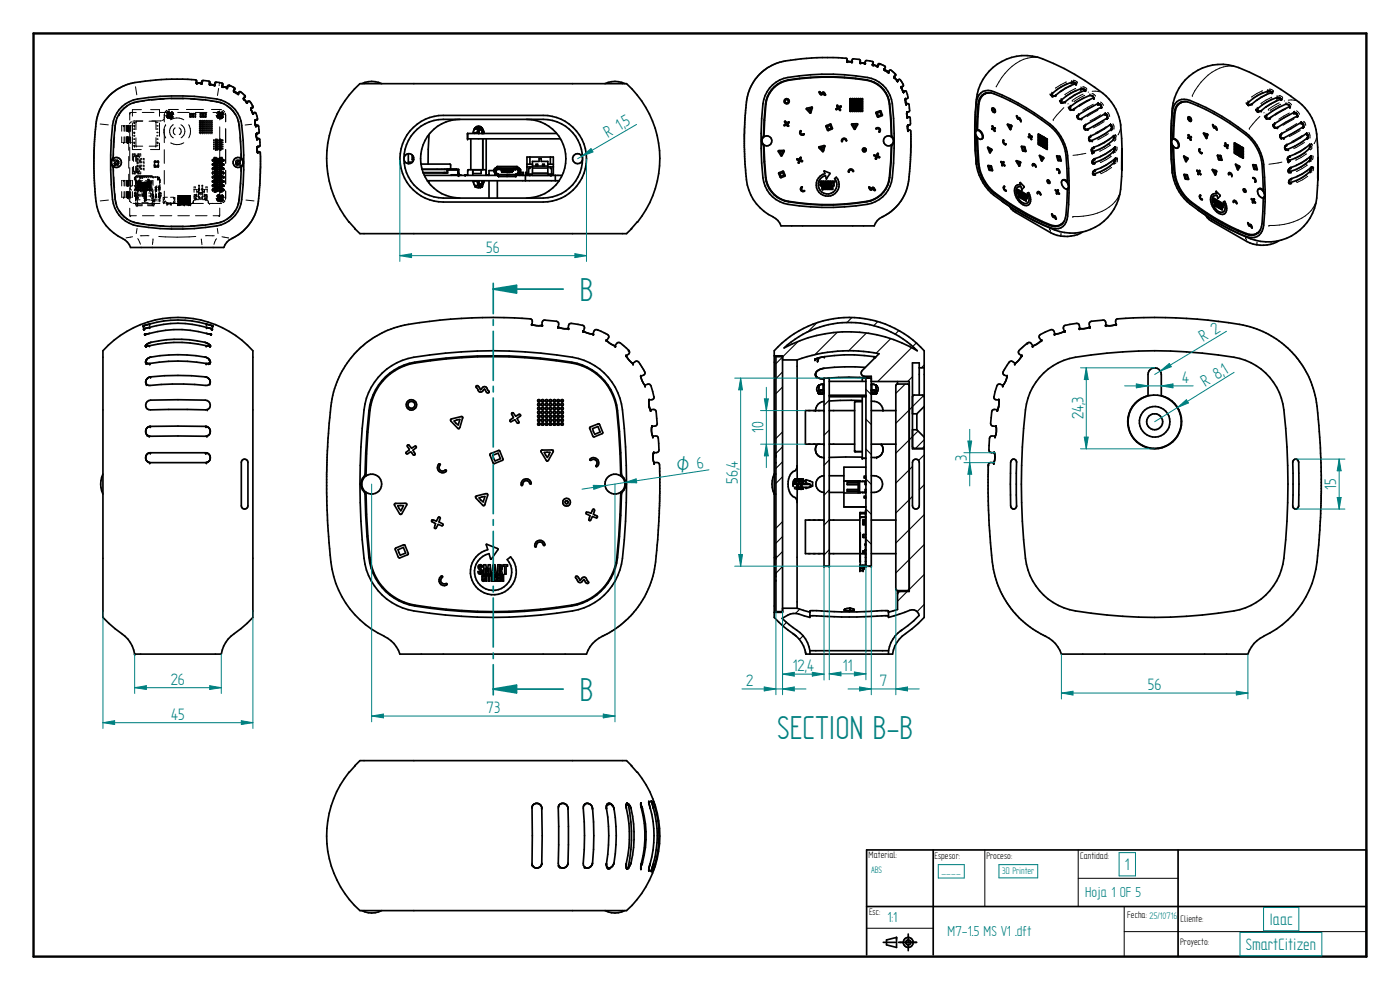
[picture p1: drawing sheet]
<svg xmlns="http://www.w3.org/2000/svg" width="420mm" height="297mm" viewBox="0 0 420 297" stroke-linecap="round" stroke-linejoin="round" font-family="sans-serif">
<defs><g id="words">
<g font-size="11.3" fill="#008080">
<text x="174" y="90.3">B</text>
<text x="174" y="210.2">B</text>
<text x="233.2" y="221.9">SECTION B-B</text>
</g>
<g font-size="5.6" fill="#008080">
<text x="182.4" y="41.3" transform="rotate(-30 182.4 41.3)">R 1,</text>
<text x="187.9" y="38.2" transform="rotate(-30 187.9 38.2)">5</text>
<text x="146" y="75.8">56</text>
<text x="361.1" y="102.6" transform="rotate(-31 361.1 102.6)">R 2</text>
<text x="367.7" y="112.4" transform="rotate(-32 367.7 112.4)">1</text>
<text x="354.8" y="114.9">4</text>
<text x="361.7" y="116.1" transform="rotate(-32 361.7 116.1)">R 8,</text>
<text x="325.2" y="125.9" transform="rotate(-90 325.2 125.9)">24,3</text>
<text x="229.1" y="130" transform="rotate(-90 229.1 130)">10</text>
<text x="290.2" y="138.2" transform="rotate(-90 290.2 138.2)">3</text>
<text x="221.4" y="145.1" transform="rotate(-90 221.4 145.1)">56,4</text>
<text x="401" y="146.9" transform="rotate(-90 401 146.9)">15</text>
<text x="237.9" y="201.4">12,4</text>
<text x="253" y="201.3">11</text>
<text x="51.3" y="205.4">26</text>
<text x="223.9" y="205.8">2</text>
<text x="264.1" y="205.8">7</text>
<text x="344.5" y="207.1">56</text>
<text x="51.4" y="215.9">45</text>
<text x="146" y="214">73</text>
<text x="337.6" y="261.1">1</text>
<text x="381" y="277.5">Iaac</text>
<text x="373.9" y="285">SmartCitizen</text>
</g>
<text font-size="5.4" fill="#008080" x="203.4" y="141.5" transform="rotate(-9 203.4 141.5)">O 6</text>
<g font-size="4.9" fill="#008080">
<text x="325.7" y="269.1">Hoja 1 OF 5</text>
<text x="266.3" y="276.7">1:1</text>
<text x="284.4" y="280.8">M7-1.5 MS V1 .dft</text>
</g>
<g font-size="3.2">
<text x="260.7" y="257.6">Material:</text>
<text x="280.4" y="257.6">Espesor:</text>
<text x="296" y="257.6">Proceso:</text>
<text x="324.2" y="257.6">Cantidad:</text>
<text x="260.8" y="274.6">Esc:</text>
<text x="338.3" y="275.5">Fecha: 25/10716</text>
<text x="354.3" y="276.6">Cliente:</text>
<text x="354.2" y="283.6">Proyecto:</text>
</g>
<g font-size="3.2" fill="#008080">
<text x="261.4" y="261.8">ABS</text>
<text x="282.6" y="262.4">____</text>
<text x="300.8" y="262.4">3D Printer</text>
</g>
</g></defs>
<path d="M10.1 10h400v277h-400z" fill="none" stroke="#000" stroke-width=".72"/>
<g fill="none" stroke="#000" stroke-width=".51">
<path d="M106.4 26.7l1.6-1.6h80a30.2 30.2 0 0 1 1.5 43.5l-1.5 1.5h-80l-1.4-1.5a30.2 30.2 0 0 1-.2-41.9zM108.6 25.1a6.9 6.9 0 0 1 5.9 0M124.1 38.2a12.7 12.7 0 0 1 8.9-3.6h30a13 13 0 0 1 13 13 13 13 0 0 1-13 13h-30a13 13 0 0 1-12-8.1 13 13 0 0 1 3.1-14.3zM124.2 39.8a11.8 11.8 0 0 1 8.8-4h30a11.8 11.8 0 0 1 11.8 11.8 11.8 11.8 0 0 1-11.8 11.8h-30a11.8 11.8 0 0 1-10.7-6.9 11.8 11.8 0 0 1 1.9-12.7zM138 35.8a11.8 11.8 0 0 0-11.8 11.8 11.8 11.8 0 0 0 11.8 11.8M142.4 39.8v.2M143.8 38.4l-1.3 .1M144.2 38.2l-.3 .1M144.3 38.2l.2 .1M144.6 38.5l.1 .1M144.7 38.6v.3h-1l.1-.4-.6 1.3M144.7 38.6l.5 1.2"/>
<path d="M144.8 39.8v.2M145.2 39.8a1.54 1.54 0 0 0-1.1-1.8 1.54 1.54 0 0 0-1.9 1l-.2 .8h1.7v.2M145.2 39.8h-.5v.2M158 35.8a11.8 11.8 0 0 1 11.8 11.8 11.8 11.8 0 0 1-11.8 11.8M181.6 25.1a7 7 0 0 1 6 0M121.2 47.2a1.5 1.5 0 0 1 2.3-.8 1.5 1.5 0 0 1 0 2.5 1.5 1.5 0 0 1-2.3-.9M122.5 46.1v3M122.5 48.6h1.3M123.7 46.5v1.4h.5M124.1 47l-.1 .9M126.4 49.2h8.6l.2 .3v1.2M126.7 50.8h10.9l.1 1.7"/>
<path d="M128.3 54.2h39.5M128.7 54.2l.1 .7M128.8 40.3l-.3 8.9M133.2 51.8v.1M133.5 51.8v.1M133.9 51.8v.1M134.2 50.8v1h-7.2M134.2 51l3.3-.1v1.7M134.2 50.8h2.8M134.4 51v.9h-7.4M134.9 50.7v.1M137.5 52.5h-2.1v.1"/>
<path d="M137.5 52.5l.8 .1M137.5 52.5l.2 .1M137.7 52.4v.1M137.7 52v.2M140.4 52.6v-1.5l.1-.2h5.2l.2 .2v1.5M140.4 52.5l-.8 .1M141.3 41.7v9.2M141.9 51v1.1h2.5v-1.1M142 54.3l.5 1.4M142 54.3l.1 .4M142.4 54.2v.1M142.5 55.7a1.29 1.29 0 0 0 2.2 0"/>
<path d="M142.5 55.7h1.3M143.2 54.3l.6 1.4-.1-.4M143.7 54.2l-1.7 .1M143.7 55.2h1M143.7 55.3h1M143.8 40l-.1-1.1h1l-.1 1.1M143.8 54.2l-.1 1.1M143.9 55.9l.3 .1M144.5 55.8l-.2 .1M144.6 54.2l.1 1M144.7 55.6v.1M144.7 54.2l.5 .1"/>
<path d="M144.7 55.2v.1M144.7 55.3v.3M144.8 54.2v.1M144.9 41.7v9.2M145.1 54.9l-.4 .8M145.2 54.3l-.1 .2M145.2 54.3l-.5 1.3M145.9 52.5l.7 .1M145.9 41.7v10.8M146.8 54.2v5.2M148.2 51.2h-1.4v1.4M148.5 51.6l1.1 1h-22.2"/>
<path d="M148.5 51.6l.2 .9M148.7 50.8l-.5 .2v.5h.5M148.7 51.6l.2-1.1h6.6l.1 1.1M148.7 52l.2 .4M148.7 52.2l.3 .2M148.7 51.6l.9 .8M149 52.4h.2M149 52.4l-.4 .2M149 50.5l-.3 .3M149.1 50.3a.87 .87 0 0 0-.6 1.2M149.1 50.2l.2-.1h5.8l.2 .1M149.3 54.2v5.2"/>
<path d="M149.3 50.5l.5 .3 .5-.3M149.6 52.4l.2 .6h2.3l.1-.6M149.6 52.7l.2 .1 2.4-.1M150.5 50.5l-.2 .3h-1l-.1-.8h6.1l-.1 .8h-1.1l-.1-.3M150.7 51.1v.1M150.7 51.3v.2M150.7 51.4l-.2-.1 .1-.5h3.3l.1 .5-.3 .1M150.7 51.2h.4M150.9 50.9h.1M150.9 50.8v.4l.1-.4M150.9 51.1h.1M151.1 51.3v.2"/>
<path d="M151.1 50.9h2.4M151.1 51.4h.3M151.1 51.1h.4M151.2 51.1l-.1 .1M151.3 51.1l.1 .1M151.4 51.2h.4M151.4 51.3v.2M151.5 50.8l.1 .4v-.4M151.5 51.1h.1M151.7 51.1h.4M151.8 51.4h.3M151.8 51.3v.2"/>
<path d="M151.8 51.1v.1M152 51.1l.1 .1M152.1 51.2h.3M152.1 51.3v.2M152.1 50.8v.4l.2-.4M152.1 51.1h.2M152.2 52.7l2.6 .1M152.2 52.4l.1 .6h2.3l.2-.2M152.3 51.1h.4M152.4 51.4h.3M152.4 51.3v.2M152.4 51.1v.1"/>
<path d="M152.6 51.1l.1 .1M152.7 51.2h.4M152.7 51.3v.2M152.8 50.8v.4l.1-.4M152.8 51.1h.1M153 51.1h.3M153.1 51.4h.2M153.1 51.3v.2M153.1 51.1v.1M153.3 51.1v.1M153.3 51.2h.4M153.3 51.3v.2"/>
<path d="M153.4 50.8v.4h.1v-.4M153.4 51.1h.1M153.7 51.3v.2M153.7 51.1v.1M154.1 50.5l.5 .3M154.8 52.4v.4M154.8 52.7v.1M155.1 50.5l-.5 .3M155.3 52.4l.5 .2M155.4 50.5l.2 .3M155.4 50.3a.94 .94 0 0 1 .5 1.2M155.6 50.8l.6 .2v.5h-.6"/>
<path d="M155.6 52l-.1 .4M155.6 51.6l-.8 .8h-5.2M155.6 52.2l-.2 .2M155.9 52.2h1.1M155.9 51.6l-1.1 1h13.9M155.9 51.7h1.1v.9M155.9 52.2l-.1 .3M155.9 51.6v.6M156.1 52.2v.4M156.7 52.2v.4M157.7 52.6v1.6M157.8 52.2h.9"/>
<path d="M158.1 52.6v-5.5h8v5.5M158.1 50.1h1.7M158.1 49.3h1.7M158.1 51.7h-.3v.9M159 50.1v.4h-.3v2.1M159 47.1v2.2M159.7 52.6v-.4h-.7v.5M159.8 48.4h2v-.8h.6v.8h2v3.5h-4.6zM159.8 50.4h4.6M159.8 49.8h4.6M160.9 49.8v-.5h.5v.5M162.8 49.8v-.5h.6v.5"/>
<path d="M164.4 50.1h1.7M164.4 49.3h1.7M164.5 52.6v-.4h.7v.5h.4M165.2 50.1v.4h.4v2.1M165.2 47.1v2.2M165.6 52.2h.5M166.7 52.6v1.6M167 40h-26.7v1.7h27.9M174.8 47.2a1.52 1.52 0 0 0-2.3-.8 1.52 1.52 0 0 0 0 2.5 1.52 1.52 0 0 0 2.3-.9M43.3 98.6h.1M44.9 97.2l-1.7 .5M45 97.2a30.5 30.5 0 0 1 16.8 0"/>
<path d="M61.9 98.2a33.6 33.6 0 0 0-18.3 .4h-.2M62 97.2l1.7 .5M62 98.3l1.5 .3M162.6 97.6l-1.1 .1-1.6-.2-.2-.2v-1.2l-.3-.3a142.2 142.2 0 0 0-40.1 2.3 28.5 28.5 0 0 0-20.3 27.2l-.6 7.5-.4 9.1 .3 14.2a114.8 114.8 0 0 0 1.8 16.8 27.7 27.7 0 0 0 15.2 18M162.7 97.6v-.9l.4-.6 3.9 .3 .6 .5-.1 1.2 1.5 .5h1.5M170.5 98.5l.3-1.2 .3-.2 3.7 .5a.7 .7 0 0 1 .6 1l-.3 .8 .2 .1 1.3 .5 1.4 .2M32.5 103.6a30.3 30.3 0 0 1 43.4 1.6v80.1a40.5 40.5 0 0 1-6.6 5.6 9.2 9.2 0 0 0-2.9 5.4h-26a9.2 9.2 0 0 0-3.9-6.2l-3.8-3.1-1.8-1.7v-80.1zM43.6 100.2h.5a33.5 33.5 0 0 1 18.2-.1l.9 .1M43.7 108.5v.1M43.8 108.3l-.1 .1M43.8 108.1v.1M43.9 108l.7-.6a41.9 41.9 0 0 1 17.3-.2l1.1 1"/>
<path d="M44 103.8h.8M44.1 109l.8 .1M44.1 103.3l-.2 .2M44.1 103.3l.4-.3a32.9 32.9 0 0 1 17.4-.2l1 .6M44.9 103.7a41 41 0 0 1 17.9 .1h.1M45 109.1a49.7 49.7 0 0 1 16.8 0M45.2 113.1a1.33 1.33 0 0 0-1.4 1 1.33 1.33 0 0 0 .9 1.6h.3a91.7 91.7 0 0 1 17.3-.1l.6-.3 .2-.4a1.64 1.64 0 0 0-1.1-1.7l-.3-.1a76.5 76.5 0 0 0-16.4 0M62.8 109l-.9 .1M63.1 108.2v.3M114.7 111.9a18.1 18.1 0 0 1 9.5-4.7 144.1 144.1 0 0 1 49.4 .4 18.1 18.1 0 0 1 13.2 15.4 196.1 196.1 0 0 1-.3 46.3 18 18 0 0 1-14.7 14 143.8 143.8 0 0 1-49.3-.4 18.1 18.1 0 0 1-13.2-15.4 196.1 196.1 0 0 1 .2-46.3 17.9 17.9 0 0 1 5.2-9.3zM115.7 113a16.5 16.5 0 0 1 8.7-4.3 144.6 144.6 0 0 1 48.8 .3 16.6 16.6 0 0 1 12.1 14.1l.6 6.4 .7 13.1a3.6 3.6 0 0 1 0 5.3l-.1 .4a174.6 174.6 0 0 1-1.4 20.7 16.7 16.7 0 0 1-13.5 12.8 144.6 144.6 0 0 1-48.8-.3 16.6 16.6 0 0 1-12.1-14.2l-.6-6.3-.6-13.1a3.5 3.5 0 0 1 0-5.3v-.3a174.4 174.4 0 0 1 1.5-20.8 16.6 16.6 0 0 1 4.7-8.5zM142.9 115.8a.72 .72 0 0 1 1 .6l.3 .5 .6-.7a.98 .98 0 0 1 1.1-.1 .98 .98 0 0 1 .5 1l.4 .6-.5 .2-.9-1.2-.3 .3a.86 .86 0 0 1-.9 .6 .86 .86 0 0 1-.8-.7l-.5-.7z"/>
<path d="M178 100.2l.3-.8a.8 .8 0 0 1 1.1-.4l2.9 1.4a.75 .75 0 0 1 .3 1.1l-.5 .7M182 102.1l1.2 1 1.4 .7M184.6 103.8l.5-.8 .7-.3 2.9 2.5a.73 .73 0 0 1-.1 1.1l-.6 .5M187.9 106.7l1 1.5 1.1 .9M189.9 109.1l1.1-.8a1.83 1.83 0 0 1 1.3 1.3l1.2 1.9M192.3 112.8l.3 1.3 .9 1.5M193.5 111.5a.75 .75 0 0 1-.4 1.1l-.8 .3M193.5 115.6l1.3-.4 .3 .2 1.2 3.6a.73 .73 0 0 1-.7 .9l-.8 .1M194.8 119.9v.1M44.2 120.5l.5-.3a151.3 151.3 0 0 1 17.5 0 1.44 1.44 0 0 1 .9 1.6 1.44 1.44 0 0 1-1.4 1.2h-16.6a1.41 1.41 0 0 1-1.3-.9 1.41 1.41 0 0 1 .4-1.6zM44.8 130.9h17.2M45.1 127.9a1.45 1.45 0 0 0-1.4 1.3l.3 1.1 .7 .6"/>
<path d="M45.2 127.9h16.7M61.7 135.8l-16.9 .1a1.51 1.51 0 0 0-1.1 1.4 1.51 1.51 0 0 0 1.1 1.5h.1M61.8 135.8l.8 .4 .5 .8-.2 1.2-.9 .6M61.9 138.8h-17M61.9 128l.9 .4 .3 .8-.2 1.1-.8 .6M72.7 138a1 1 0 0 1 1.1-.2 1 1 0 0 1 .6 .9v13.1a1 1 0 0 1-1 .9 1 1 0 0 1-1-.9v-13.1zM122.3 133.5a1.27 1.27 0 0 1 1.2 1l1.1-.7 .4 .3-1.1 1 .6 1-.1 .4-.4-.1-.7-.8-1.3 .5-.1-.4 .9-.7-.5-1zM131.6 139.4l.1-.2 .5 .2a1.19 1.19 0 0 0-.1 1.7 1.19 1.19 0 0 0 1.7-.1l.2 .2a1.52 1.52 0 0 1-2.2 .3 1.52 1.52 0 0 1-.2-2.1zM135.3 125.8l3-.8 .5 .1-1 3.5-.4-.1-2.1-2.1zM136.3 126.3l1.7-.4-.5 1.6zM147.1 136.2l2.6-1.1 .3 .3 .9 2.6-2.5 1.1-.3-.1-1.1-2.6zM147.9 136.6l1.6-.6 .7 1.6-1.6 .7z"/>
<path d="M153.6 124l.4-.1 .8 1 1.1-.6 .2 .1 .1 .4-1 .8 .6 1.1-.1 .2-.4 .1-.8-1.1-1.3 .6-.1-.4 1-.8zM162.4 135.2l.2-.2 3.4 .1v.5l-1.7 2.8-1.9-2.8zM163.4 135.8l1.6-.1-.7 1.5zM163.7 124.8l.4-.3 .2 .2v.4l-.4 .1zM166 124.8l.4-.3 .3 .2v.4l-.5 .1zM168.3 124.8l.5-.3 .2 .2v.4l-.5 .1zM177.1 128.2l2.6-1.1 .2 .3 .9 2.6-2.5 1.1-.3-.1-1.1-2.6zM177.1 137.8a1.52 1.52 0 0 1 2.2 0 1.52 1.52 0 0 1-.2 2.2l-.3-.3a1.1 1.1 0 0 0 .3-1.2 1.1 1.1 0 0 0-1.1-.7l-.7 .3-.3-.1zM177.8 128.6l1.6-.6 .7 1.6-1.6 .7zM194.8 120.1v1.7l.4 1.1h1.3l.4 .6 .3 3.9-.7 .4-.8 .1M195.7 127.9l-.2 1.1 .4 1.9M195.7 127.8v.1"/>
<path d="M196.2 135.7a4.2 4.2 0 0 0 .1 3.1h.9M196.8 130.8l-.9 .1M196.9 130.8l.3 .1 .4 .6 .2 3.5-.4 .7-1.2 .1M197.3 138.8l.3 .1a2.89 2.89 0 0 1 .4 2.5v6.6a188.8 188.8 0 0 1-1.8 23.8 28.1 28.1 0 0 1-15.4 19.1M30.9 142.2a7 7 0 0 0 0 6.1M109.8 142.8a159 159 0 0 1 1.5-21.2 16.2 16.2 0 0 1 13.2-12.7 143.8 143.8 0 0 1 48.7 .4 16.2 16.2 0 0 1 11.9 13.9l.6 6.5 .6 13.1M109.8 147.7a159 159 0 0 0 1.5 21.2 16.2 16.2 0 0 0 13.2 12.7 141 141 0 0 0 48.7-.4 16.2 16.2 0 0 0 11.9-13.9l.6-6.5 .6-13.1M109.8 142.8a2.99 2.99 0 0 1 4.7 2.4 2.99 2.99 0 0 1-4.7 2.5M109.8 142.8a3 3 0 0 0 0 4.9M118.4 151.2l.2-.2h3l.4 .1 .1 .2-1.8 3-.4-.2-1.5-2.5zM119.4 151.8l1.7-.1-.8 1.5zM129.6 156l1.4 .4 .8-1.3 .4 .3-.5 1.2 1.2 .6v.4l-.2 .2-1.2-.4-.6 1.1-.3 .1-.2-.2 .3-1.3-1-.6z"/>
<path d="M142.9 148.8l3.3-.7 .1 .6-.9 2.9-.4 .1-2.1-2.1-.2-.5zM143.8 149.4l1.7-.4-.5 1.6zM156.9 144.1a1.48 1.48 0 0 1 1.6-.3 1.48 1.48 0 0 1 .9 1.3h-.4a1.1 1.1 0 0 0-1.3-.9 1.1 1.1 0 0 0-.9 1.3l-.2 .2a1.03 1.03 0 0 1 .3-1.6zM176 153.6l1.4 .4 .4-1 .5-.2 .1 .4-.3 1.1 1.1 .6v.4l-.2 .1-1.2-.4-.6 1.1h-.4l-.1-.1 .4-1.3-1.2-.5zM118.7 164.5l2.4-1h.4l1 2.8-2.6 1.1-.4-.3-.9-2.1zM119.5 164.9l1.6-.6 .6 1.6-1.6 .7zM132.3 172.9l.2-.1 .3 .3a1.2 1.2 0 0 0-.4 1.6 1.2 1.2 0 0 0 1.7 .4l.1 .2a1.52 1.52 0 0 1-2.2-.2 1.52 1.52 0 0 1 .3-2.2zM143.8 169.5a.68 .68 0 0 1 1 .6h-.4l-.2-.3-.3 .3 .2 .4a.94 .94 0 0 1 .7 .9 .94 .94 0 0 1-.6 .9l-.4-.1-.3-.7h.3l.4 .4 .2-.3-.1-.4a1.1 1.1 0 0 1-.5-1.7zM144.8 172.6h.6l.2 .3v.2h-.3l-.1-.3-.3 .1 .1 1.2h.2l.1-.4h.3l-.2 .6-.3 .1-.5-.5zM145.2 169.5h.6l.4 2 .3-2h.6v2.8h-.4v-1.8l-.3 1.8h-.4l-.4-1.8v1.8h-.4zM145.8 172.5h.3v1.9h-.3zM146 163.3l3.5 1.4-2.2 3.1-.5-1.7a5.6 5.6 0 0 0-4 7.6 5.6 5.6 0 0 0 8.1 2.6 5.6 5.6 0 0 0 1.3-8.4l1-.8a6.9 6.9 0 0 1-1.5 10.3 6.9 6.9 0 0 1-10-3.1 6.9 6.9 0 0 1 4.7-9.4z"/>
<path d="M146.3 172.5h.9v.3h-.3v1.6h-.3v-1.6h-.3zM147.5 172.5h.3v1.9h-.3zM148 169.5h.5l.5 2.8h-.4l-.1-.7h-.5l-.1 .7h-.4zM148 172.5h.8l-.5 1.6h.5v.3h-.8l.5-1.6h-.5zM148.2 170.1l.2 1.1h-.3zM149.1 172.5h.8v.3h-.5v.5h.4v.3h-.4v.5h.5v.3h-.8zM149.8 169.9l.4 .1v.7l-.4 .1zM150 171.2h-.2v1.1h-.4v-2.8l1.2 .2 .1 .9-.2 .4 .3 1.3h-.5l-.2-1.1M150.1 172.5h.3l.4 1.2v-1.2h.3v1.9h-.3l-.4-1.3v1.3h-.3zM151 169.5h1.3v.4h-.4v2.4h-.4v-2.4h-.5zM160.8 162.7a1.51 1.51 0 0 1 1.7-.5 1.51 1.51 0 0 1 1 1.3l-.4 .1a1.14 1.14 0 0 0-1.3-.9 1.14 1.14 0 0 0-.9 1.3h-.4v-.3zM172.8 172.9a.72 .72 0 0 1 1 .6l.2 .6 .2-.1a1.04 1.04 0 0 1 1.1-.9 1.04 1.04 0 0 1 1 1.1l.3 .7a.57 .57 0 0 1-.9-.2l-.5-.8-.2 .3a.87 .87 0 0 1-.9 .6 .87 .87 0 0 1-.8-.7l-.5-.7z"/>
<path d="M115.3 190.9a8.6 8.6 0 0 1 4.7 5.4h56a8.9 8.9 0 0 1 4.8-5.4M106.5 229.7l1.5-1.5h80l1.5 1.5a30.2 30.2 0 0 1-1.5 43.5h-80a30.2 30.2 0 0 1-1.4-43.5zM159.7 242.1v17.3l.6 .8 1 .2 1-.5 .3-.9M159.7 242l.5-.7 1.1-.3a1.57 1.57 0 0 1 1.3 1.4M162.6 242.5v16.5M167.6 241.9v17.7M167.7 241.8l.6-.7 .9-.1a1.56 1.56 0 0 1 1.3 1.4M170.4 259l-.2 .8a1.51 1.51 0 0 1-2.6-.1M170.5 242.5v16.5M175.4 241.4l-.4 1a102 102 0 0 1 .1 17.2l.3 .5M175.5 241.3a1.52 1.52 0 0 1 2.2 .8 78.7 78.7 0 0 1 0 17.1l-.3 .7-.7 .4-.6 .1-.7-.3M182 259.2v.6"/>
<path d="M182 242.4a50.1 50.1 0 0 1 0 16.7M182.1 259.9v.2M182.2 241.3l-.2 1M182.4 241.2l-.1 .1M182.5 241.1h.6M183.1 241.1l.7 .5 .5 .9M184.2 259a1.61 1.61 0 0 1-1.6 1.4M184.3 242.6a48.6 48.6 0 0 1-.1 16.4M187.9 242.4a40.7 40.7 0 0 1 0 17.5l.1 .3M187.9 241.3l.1 1.1M188.5 241.1a43.3 43.3 0 0 1 0 19.2M188.6 241.2l.1 .1"/>
<path d="M188.7 241.3l.4 .6a33.3 33.3 0 0 1 .1 17.4l-.4 .8M192.3 241.1l.1 .9a32.6 32.6 0 0 1 0 17.2M192.4 241.5v.2a28.2 28.2 0 0 1 .1 17.9l-.1 .4M192.4 259.2l-.1 1.1M194.7 240.7h.1M194.8 240.8v.6a31.1 31.1 0 0 1 .3 17.8M195.1 259.3l-.3 1.4M195.5 240.4v.1M195.6 240.5l.1 .4a31.1 31.1 0 0 1 0 19.5l-.1 .5M196.1 240.7a31.1 31.1 0 0 1 0 20M196.1 240.4l.6 1.8M196.7 259.2l-.6 2"/>
<path d="M280.1 255v31.5M353.6 255v32M108.6 273.2a6.5 6.5 0 0 0 5.9 0M181.6 273.2a6.6 6.6 0 0 0 6 0M182.2 260.1l.1 .1M182.3 260.3h.1M182.4 260.3h.1M188.7 260.2l-.1 .1M192.3 260.4v.1M194.7 260.7v.1M195.5 261v.1M260.1 272h150"/>
<path d="M260.1 286.5v-31.5h150v32M265.1 282.7h3.6M266.1 282l3-.7v3l-3-.8zM269.7 282.7h5.4M272.6 280.2v1.8M272.6 282.5v.5M272.6 283.5v1.7"/>
<circle cx="123.5" cy="121.5" r="1.56"/>
<circle cx="123.5" cy="121.5" r="1.05"/>
<circle cx="161.7" cy="122.6" r=".37"/>
<circle cx="161.7" cy="124.9" r=".37"/>
<circle cx="161.7" cy="127.2" r=".37"/>
<circle cx="161.7" cy="120.2" r=".37"/>
<circle cx="161.7" cy="126.1" r=".38"/>
<circle cx="161.7" cy="123.7" r=".38"/>
<circle cx="161.7" cy="121.4" r=".38"/>
<circle cx="162.8" cy="127.2" r=".37"/>
<circle cx="162.8" cy="121.4" r=".37"/>
<circle cx="162.9" cy="120.2" r=".37"/>
<circle cx="162.9" cy="126.1" r=".38"/>
<circle cx="162.9" cy="123.7" r=".38"/>
<circle cx="162.9" cy="124.9" r=".38"/>
<circle cx="162.9" cy="122.6" r=".38"/>
<circle cx="164" cy="122.6" r=".37"/>
<circle cx="164" cy="127.2" r=".37"/>
<circle cx="164" cy="121.4" r=".37"/>
<circle cx="164" cy="120.2" r=".37"/>
<circle cx="164" cy="123.7" r=".38"/>
<circle cx="164" cy="126.1" r=".38"/>
<circle cx="165.2" cy="124.9" r=".37"/>
<circle cx="165.2" cy="122.6" r=".37"/>
<circle cx="165.2" cy="127.2" r=".37"/>
<circle cx="165.2" cy="126.1" r=".38"/>
<circle cx="165.2" cy="121.4" r=".38"/>
<circle cx="165.2" cy="123.7" r=".38"/>
<circle cx="165.2" cy="120.2" r=".38"/>
<circle cx="166.4" cy="127.2" r=".37"/>
<circle cx="166.4" cy="121.4" r=".37"/>
<circle cx="166.4" cy="122.6" r=".37"/>
<circle cx="166.4" cy="120.2" r=".37"/>
<circle cx="166.4" cy="126.1" r=".38"/>
<circle cx="166.4" cy="123.7" r=".38"/>
<circle cx="167.5" cy="127.2" r=".37"/>
<circle cx="167.5" cy="122.6" r=".37"/>
<circle cx="167.5" cy="124.9" r=".37"/>
<circle cx="167.5" cy="120.2" r=".37"/>
<circle cx="167.5" cy="123.7" r=".38"/>
<circle cx="167.5" cy="126.1" r=".38"/>
<circle cx="167.5" cy="121.4" r=".38"/>
<circle cx="168.7" cy="121.4" r=".37"/>
<circle cx="168.7" cy="122.6" r=".37"/>
<circle cx="168.7" cy="127.2" r=".37"/>
<circle cx="168.7" cy="120.2" r=".37"/>
<circle cx="168.7" cy="123.7" r=".38"/>
<circle cx="168.7" cy="126.1" r=".38"/>
<circle cx="170" cy="150.7" r="1.17"/>
<circle cx="170.1" cy="150.7" r=".47"/>
<circle cx="184.6" cy="145.2" r="2.99"/>
<circle cx="272.6" cy="282.8" r="1.5"/>
<circle cx="272.6" cy="282.8" r=".75"/>
</g>
<path d="M295.6 255v17M323.6 255v17M260.1 278.5h20M323.6 263.5h30M337.4 272v15M337.4 279.5h72.7" fill="none" stroke="#000" stroke-width=".3"/>
<path d="M281.6 259.4h7.8v4h-7.8zM299.8 259.4h11.6v4h-11.6zM335.9 255.8h4.9v7h-4.9zM372.1 279.8h24.6v7h-24.6zM379.2 272.3h10.6v7h-10.6z" fill="none" stroke="#008080" stroke-width=".3"/>
<g fill="#000">
<circle cx="142.5" cy="38.5" r=".25"/>
<circle cx="142.6" cy="38.5" r=".25"/>
<circle cx="142.7" cy="38.5" r=".25"/>
<circle cx="142.8" cy="38.5" r=".25"/>
<circle cx="143.5" cy="38.5" r=".25"/>
<circle cx="143.6" cy="38.5" r=".25"/>
<circle cx="143.7" cy="38.5" r=".25"/>
<circle cx="143.7" cy="38.9" r=".25"/>
<circle cx="143.8" cy="38.5" r=".25"/>
<circle cx="143.8" cy="38.4" r=".25"/>
<circle cx="143.9" cy="38.3" r=".25"/>
<circle cx="144" cy="38.3" r=".25"/>
<circle cx="144" cy="38.2" r=".25"/>
<circle cx="144.1" cy="38.2" r=".25"/>
<circle cx="144.2" cy="38.2" r=".25"/>
<circle cx="144.3" cy="38.2" r=".25"/>
<circle cx="144.3" cy="38.3" r=".25"/>
<circle cx="144.4" cy="38.3" r=".25"/>
<circle cx="144.5" cy="38.3" r=".25"/>
<circle cx="144.5" cy="38.4" r=".25"/>
<circle cx="144.6" cy="38.4" r=".25"/>
<circle cx="144.6" cy="38.5" r=".25"/>
<circle cx="144.7" cy="38.5" r=".25"/>
<circle cx="144.7" cy="38.9" r=".25"/>
<circle cx="145.2" cy="39.8" r=".25"/>
<circle cx="134.3" cy="50.9" r=".25"/>
<circle cx="137.5" cy="52.5" r=".25"/>
<circle cx="137.7" cy="52.6" r=".25"/>
<circle cx="137.7" cy="52.2" r=".25"/>
<circle cx="137.7" cy="52" r=".25"/>
<circle cx="139.6" cy="52.5" r=".25"/>
<circle cx="140.3" cy="41.7" r=".25"/>
<circle cx="140.3" cy="40" r=".25"/>
<circle cx="140.5" cy="50.9" r=".25"/>
<circle cx="141.9" cy="51" r=".25"/>
<circle cx="141.9" cy="52.1" r=".25"/>
<circle cx="142.5" cy="55.7" r=".25"/>
<circle cx="142.6" cy="55.7" r=".25"/>
<circle cx="142.7" cy="55.7" r=".25"/>
<circle cx="143.5" cy="55.3" r=".25"/>
<circle cx="143.7" cy="55.3" r=".25"/>
<circle cx="143.8" cy="55.7" r=".25"/>
<circle cx="143.8" cy="55.8" r=".25"/>
<circle cx="143.9" cy="55.8" r=".25"/>
<circle cx="143.9" cy="55.9" r=".25"/>
<circle cx="144" cy="55.9" r=".25"/>
<circle cx="144.2" cy="56" r=".25"/>
<circle cx="144.3" cy="55.9" r=".25"/>
<circle cx="144.5" cy="55.8" r=".25"/>
<circle cx="144.6" cy="55.8" r=".25"/>
<circle cx="144.6" cy="55.7" r=".25"/>
<circle cx="144.7" cy="55.7" r=".25"/>
<circle cx="145.2" cy="54.3" r=".25"/>
<circle cx="148.5" cy="50.8" r=".25"/>
<circle cx="148.5" cy="51.5" r=".25"/>
<circle cx="148.5" cy="51.6" r=".25"/>
<circle cx="148.7" cy="51.5" r=".25"/>
<circle cx="148.7" cy="50.8" r=".25"/>
<circle cx="148.7" cy="51.6" r=".25"/>
<circle cx="149.1" cy="50.5" r=".25"/>
<circle cx="149.1" cy="50.3" r=".25"/>
<circle cx="149.6" cy="52.6" r=".25"/>
<circle cx="149.6" cy="52.4" r=".25"/>
<circle cx="150.7" cy="51.1" r=".25"/>
<circle cx="150.7" cy="51.2" r=".25"/>
<circle cx="150.7" cy="51.3" r=".25"/>
<circle cx="150.9" cy="51.1" r=".25"/>
<circle cx="150.9" cy="51.2" r=".25"/>
<circle cx="151" cy="50.8" r=".25"/>
<circle cx="151" cy="51.1" r=".25"/>
<circle cx="151.1" cy="51.1" r=".25"/>
<circle cx="151.1" cy="50.9" r=".25"/>
<circle cx="151.1" cy="50.8" r=".25"/>
<circle cx="151.1" cy="51.3" r=".25"/>
<circle cx="151.2" cy="51.1" r=".25"/>
<circle cx="151.2" cy="51.3" r=".25"/>
<circle cx="151.2" cy="51.2" r=".25"/>
<circle cx="151.3" cy="51.2" r=".25"/>
<circle cx="151.3" cy="51.1" r=".25"/>
<circle cx="151.3" cy="51.3" r=".25"/>
<circle cx="151.4" cy="51.3" r=".25"/>
<circle cx="151.5" cy="51.1" r=".25"/>
<circle cx="151.5" cy="50.8" r=".25"/>
<circle cx="151.5" cy="50.9" r=".25"/>
<circle cx="151.5" cy="51.2" r=".25"/>
<circle cx="151.6" cy="51.1" r=".25"/>
<circle cx="151.6" cy="50.8" r=".25"/>
<circle cx="151.7" cy="51.1" r=".25"/>
<circle cx="151.7" cy="50.9" r=".25"/>
<circle cx="151.8" cy="51.3" r=".25"/>
<circle cx="151.8" cy="51.2" r=".25"/>
<circle cx="151.8" cy="51.1" r=".25"/>
<circle cx="152" cy="51.1" r=".25"/>
<circle cx="152" cy="51.2" r=".25"/>
<circle cx="152" cy="51.3" r=".25"/>
<circle cx="152.1" cy="51.2" r=".25"/>
<circle cx="152.1" cy="51.1" r=".25"/>
<circle cx="152.1" cy="50.9" r=".25"/>
<circle cx="152.1" cy="50.8" r=".25"/>
<circle cx="152.2" cy="52.6" r=".25"/>
<circle cx="152.2" cy="52.4" r=".25"/>
<circle cx="152.3" cy="50.8" r=".25"/>
<circle cx="152.3" cy="51.1" r=".25"/>
<circle cx="152.3" cy="50.9" r=".25"/>
<circle cx="152.4" cy="51.3" r=".25"/>
<circle cx="152.4" cy="51.1" r=".25"/>
<circle cx="152.4" cy="51.2" r=".25"/>
<circle cx="152.5" cy="51.2" r=".25"/>
<circle cx="152.5" cy="51.1" r=".25"/>
<circle cx="152.6" cy="51.1" r=".25"/>
<circle cx="152.6" cy="51.2" r=".25"/>
<circle cx="152.6" cy="51.3" r=".25"/>
<circle cx="152.7" cy="51.2" r=".25"/>
<circle cx="152.7" cy="51.1" r=".25"/>
<circle cx="152.8" cy="51.1" r=".25"/>
<circle cx="152.8" cy="50.8" r=".25"/>
<circle cx="152.8" cy="51.2" r=".25"/>
<circle cx="152.8" cy="50.9" r=".25"/>
<circle cx="152.9" cy="51.1" r=".25"/>
<circle cx="152.9" cy="50.9" r=".25"/>
<circle cx="152.9" cy="50.8" r=".25"/>
<circle cx="153" cy="50.9" r=".25"/>
<circle cx="153.1" cy="51.3" r=".25"/>
<circle cx="153.1" cy="51.2" r=".25"/>
<circle cx="153.1" cy="51.1" r=".25"/>
<circle cx="153.3" cy="51.1" r=".25"/>
<circle cx="153.3" cy="51.2" r=".25"/>
<circle cx="153.3" cy="51.3" r=".25"/>
<circle cx="153.4" cy="51.2" r=".25"/>
<circle cx="153.4" cy="50.8" r=".25"/>
<circle cx="153.4" cy="51.1" r=".25"/>
<circle cx="153.4" cy="50.9" r=".25"/>
<circle cx="153.4" cy="51.3" r=".25"/>
<circle cx="153.5" cy="51.1" r=".25"/>
<circle cx="153.7" cy="51.2" r=".25"/>
<circle cx="153.7" cy="51.1" r=".25"/>
<circle cx="153.7" cy="51.3" r=".25"/>
<circle cx="153.8" cy="51.1" r=".25"/>
<circle cx="153.8" cy="51.2" r=".25"/>
<circle cx="154.6" cy="50.8" r=".25"/>
<circle cx="154.7" cy="50.5" r=".25"/>
<circle cx="154.8" cy="52.4" r=".25"/>
<circle cx="154.8" cy="52.6" r=".25"/>
<circle cx="155.3" cy="50.3" r=".25"/>
<circle cx="155.3" cy="50.5" r=".25"/>
<circle cx="155.4" cy="50.3" r=".25"/>
<circle cx="155.4" cy="50.5" r=".25"/>
<circle cx="155.6" cy="51.6" r=".25"/>
<circle cx="155.6" cy="50.8" r=".25"/>
<circle cx="155.6" cy="51.5" r=".25"/>
<circle cx="155.9" cy="50.8" r=".25"/>
<circle cx="155.9" cy="51.6" r=".25"/>
<circle cx="155.9" cy="51.5" r=".25"/>
<circle cx="158.1" cy="52.2" r=".25"/>
<circle cx="43" cy="97.7" r=".25"/>
<circle cx="43.1" cy="97.7" r=".25"/>
<circle cx="43.1" cy="98.6" r=".25"/>
<circle cx="43.2" cy="97.7" r=".25"/>
<circle cx="43.2" cy="98.6" r=".25"/>
<circle cx="43.3" cy="98.6" r=".25"/>
<circle cx="43.3" cy="97.7" r=".25"/>
<circle cx="43.4" cy="98.6" r=".25"/>
<circle cx="44.9" cy="97.2" r=".25"/>
<circle cx="44.9" cy="98.2" r=".25"/>
<circle cx="61.9" cy="97.2" r=".25"/>
<circle cx="62" cy="97.2" r=".25"/>
<circle cx="62" cy="98.2" r=".25"/>
<circle cx="62" cy="98.3" r=".25"/>
<circle cx="63.4" cy="98.6" r=".25"/>
<circle cx="63.5" cy="98.6" r=".25"/>
<circle cx="63.6" cy="97.7" r=".25"/>
<circle cx="63.6" cy="98.6" r=".25"/>
<circle cx="63.7" cy="98.6" r=".25"/>
<circle cx="63.7" cy="97.7" r=".25"/>
<circle cx="63.8" cy="97.7" r=".25"/>
<circle cx="159.5" cy="97.3" r=".25"/>
<circle cx="159.6" cy="97.3" r=".25"/>
<circle cx="162.6" cy="97.6" r=".25"/>
<circle cx="162.8" cy="97.5" r=".25"/>
<circle cx="162.8" cy="97.6" r=".25"/>
<circle cx="167.4" cy="98" r=".25"/>
<circle cx="167.5" cy="98.1" r=".25"/>
<circle cx="170.5" cy="98.5" r=".25"/>
<circle cx="170.6" cy="98.5" r=".25"/>
<circle cx="175" cy="99.3" r=".25"/>
<circle cx="175.1" cy="99.4" r=".25"/>
<circle cx="43.4" cy="100.2" r=".25"/>
<circle cx="43.5" cy="100.2" r=".25"/>
<circle cx="43.6" cy="100.2" r=".25"/>
<circle cx="43.7" cy="103.7" r=".25"/>
<circle cx="43.7" cy="108.6" r=".25"/>
<circle cx="43.7" cy="108.5" r=".25"/>
<circle cx="43.8" cy="108.7" r=".25"/>
<circle cx="43.8" cy="108.3" r=".25"/>
<circle cx="43.8" cy="108.8" r=".25"/>
<circle cx="43.8" cy="103.6" r=".25"/>
<circle cx="43.8" cy="103.7" r=".25"/>
<circle cx="43.8" cy="100.2" r=".25"/>
<circle cx="43.8" cy="103.5" r=".25"/>
<circle cx="43.8" cy="108.1" r=".25"/>
<circle cx="43.9" cy="108.9" r=".25"/>
<circle cx="43.9" cy="103.5" r=".25"/>
<circle cx="43.9" cy="103.8" r=".25"/>
<circle cx="44" cy="108.9" r=".25"/>
<circle cx="44" cy="115.3" r=".25"/>
<circle cx="44" cy="103.8" r=".25"/>
<circle cx="44" cy="107.9" r=".25"/>
<circle cx="44" cy="109" r=".25"/>
<circle cx="44.1" cy="103.3" r=".25"/>
<circle cx="44.1" cy="109" r=".25"/>
<circle cx="44.9" cy="103.7" r=".25"/>
<circle cx="44.9" cy="109.1" r=".25"/>
<circle cx="45" cy="109.1" r=".25"/>
<circle cx="45.2" cy="113.1" r=".25"/>
<circle cx="61.8" cy="109.1" r=".25"/>
<circle cx="61.9" cy="103.7" r=".25"/>
<circle cx="61.9" cy="109.1" r=".25"/>
<circle cx="62.6" cy="109.1" r=".25"/>
<circle cx="62.7" cy="107.8" r=".25"/>
<circle cx="62.8" cy="109" r=".25"/>
<circle cx="62.9" cy="108.9" r=".25"/>
<circle cx="62.9" cy="103.4" r=".25"/>
<circle cx="62.9" cy="103.5" r=".25"/>
<circle cx="62.9" cy="108" r=".25"/>
<circle cx="62.9" cy="103.8" r=".25"/>
<circle cx="62.9" cy="115.2" r=".25"/>
<circle cx="63" cy="103.7" r=".25"/>
<circle cx="63" cy="103.5" r=".25"/>
<circle cx="63" cy="108.8" r=".25"/>
<circle cx="63" cy="108.2" r=".25"/>
<circle cx="63" cy="103.6" r=".25"/>
<circle cx="63.1" cy="103.6" r=".25"/>
<circle cx="63.1" cy="108.7" r=".25"/>
<circle cx="63.1" cy="103.7" r=".25"/>
<circle cx="63.1" cy="108.3" r=".25"/>
<circle cx="63.1" cy="108.8" r=".25"/>
<circle cx="63.1" cy="108.5" r=".25"/>
<circle cx="63.1" cy="108.6" r=".25"/>
<circle cx="63.2" cy="100.2" r=".25"/>
<circle cx="63.2" cy="103.7" r=".25"/>
<circle cx="63.3" cy="100.2" r=".25"/>
<circle cx="63.4" cy="100.2" r=".25"/>
<circle cx="178" cy="100.2" r=".25"/>
<circle cx="178.1" cy="100.2" r=".25"/>
<circle cx="182" cy="102" r=".25"/>
<circle cx="182" cy="102.1" r=".25"/>
<circle cx="184.6" cy="103.8" r=".25"/>
<circle cx="184.7" cy="103.8" r=".25"/>
<circle cx="187.9" cy="106.6" r=".25"/>
<circle cx="187.9" cy="106.7" r=".25"/>
<circle cx="188.6" cy="105.1" r=".25"/>
<circle cx="189.9" cy="109.1" r=".25"/>
<circle cx="190" cy="109.1" r=".25"/>
<circle cx="192.3" cy="112.8" r=".25"/>
<circle cx="192.3" cy="112.7" r=".25"/>
<circle cx="193.5" cy="115.6" r=".25"/>
<circle cx="193.6" cy="115.7" r=".25"/>
<circle cx="194.8" cy="119.9" r=".25"/>
<circle cx="194.8" cy="119.8" r=".25"/>
<circle cx="44.2" cy="130.6" r=".25"/>
<circle cx="44.8" cy="130.9" r=".25"/>
<circle cx="44.9" cy="138.8" r=".25"/>
<circle cx="45.1" cy="127.9" r=".25"/>
<circle cx="45.1" cy="135.8" r=".25"/>
<circle cx="61.7" cy="135.8" r=".25"/>
<circle cx="61.8" cy="135.8" r=".25"/>
<circle cx="61.8" cy="127.9" r=".25"/>
<circle cx="61.9" cy="135.8" r=".25"/>
<circle cx="61.9" cy="127.9" r=".25"/>
<circle cx="61.9" cy="138.8" r=".25"/>
<circle cx="62" cy="138.8" r=".25"/>
<circle cx="62.1" cy="130.9" r=".25"/>
<circle cx="62.2" cy="122.9" r=".25"/>
<circle cx="194.8" cy="120.1" r=".25"/>
<circle cx="194.8" cy="122" r=".25"/>
<circle cx="195.2" cy="123.1" r=".25"/>
<circle cx="195.2" cy="123" r=".25"/>
<circle cx="195.3" cy="123.1" r=".25"/>
<circle cx="195.7" cy="127.8" r=".25"/>
<circle cx="195.9" cy="130.9" r=".25"/>
<circle cx="195.9" cy="131" r=".25"/>
<circle cx="196.2" cy="135.8" r=".25"/>
<circle cx="196.2" cy="135.7" r=".25"/>
<circle cx="196.3" cy="138.9" r=".25"/>
<circle cx="150.1" cy="171.2" r=".25"/>
<circle cx="40.4" cy="196.2" r=".25"/>
<circle cx="159.7" cy="242.1" r=".25"/>
<circle cx="159.7" cy="242" r=".25"/>
<circle cx="159.7" cy="259.5" r=".25"/>
<circle cx="162.6" cy="242.4" r=".25"/>
<circle cx="162.6" cy="259" r=".25"/>
<circle cx="162.6" cy="259.1" r=".25"/>
<circle cx="167.6" cy="259.7" r=".25"/>
<circle cx="167.6" cy="241.9" r=".25"/>
<circle cx="167.6" cy="241.8" r=".25"/>
<circle cx="167.8" cy="259.9" r=".25"/>
<circle cx="170.4" cy="259.1" r=".25"/>
<circle cx="170.5" cy="242.4" r=".25"/>
<circle cx="170.5" cy="259" r=".25"/>
<circle cx="175.4" cy="241.4" r=".25"/>
<circle cx="175.4" cy="241.3" r=".25"/>
<circle cx="177.8" cy="242.5" r=".25"/>
<circle cx="177.8" cy="259" r=".25"/>
<circle cx="182" cy="259.1" r=".25"/>
<circle cx="182" cy="242.3" r=".25"/>
<circle cx="182" cy="259.2" r=".25"/>
<circle cx="182" cy="242.4" r=".25"/>
<circle cx="182.1" cy="259.9" r=".25"/>
<circle cx="182.1" cy="241.5" r=".25"/>
<circle cx="182.2" cy="241.3" r=".25"/>
<circle cx="182.4" cy="241.2" r=".25"/>
<circle cx="182.4" cy="241.1" r=".25"/>
<circle cx="182.7" cy="241" r=".25"/>
<circle cx="182.8" cy="241" r=".25"/>
<circle cx="183.1" cy="241.1" r=".25"/>
<circle cx="183.6" cy="241.4" r=".25"/>
<circle cx="184.2" cy="259" r=".25"/>
<circle cx="184.3" cy="242.5" r=".25"/>
<circle cx="184.3" cy="242.6" r=".25"/>
<circle cx="187.9" cy="259.2" r=".25"/>
<circle cx="187.9" cy="242.3" r=".25"/>
<circle cx="187.9" cy="241.5" r=".25"/>
<circle cx="187.9" cy="241.3" r=".25"/>
<circle cx="188" cy="241.3" r=".25"/>
<circle cx="188" cy="241.2" r=".25"/>
<circle cx="188.1" cy="241.1" r=".25"/>
<circle cx="188.1" cy="241" r=".25"/>
<circle cx="188.2" cy="241" r=".25"/>
<circle cx="188.3" cy="241" r=".25"/>
<circle cx="188.3" cy="241.1" r=".25"/>
<circle cx="188.4" cy="241.1" r=".25"/>
<circle cx="188.5" cy="241.2" r=".25"/>
<circle cx="188.7" cy="241.3" r=".25"/>
<circle cx="192.3" cy="241.1" r=".25"/>
<circle cx="192.3" cy="241" r=".25"/>
<circle cx="192.3" cy="241.5" r=".25"/>
<circle cx="192.3" cy="241.2" r=".25"/>
<circle cx="192.4" cy="241" r=".25"/>
<circle cx="192.4" cy="240.9" r=".25"/>
<circle cx="192.4" cy="260" r=".25"/>
<circle cx="192.4" cy="259.2" r=".25"/>
<circle cx="194.7" cy="240.6" r=".25"/>
<circle cx="194.7" cy="240.5" r=".25"/>
<circle cx="194.7" cy="240.7" r=".25"/>
<circle cx="194.8" cy="240.8" r=".25"/>
<circle cx="195.1" cy="259.3" r=".25"/>
<circle cx="195.1" cy="259.2" r=".25"/>
<circle cx="195.1" cy="242.3" r=".25"/>
<circle cx="195.5" cy="240.3" r=".25"/>
<circle cx="195.5" cy="240.4" r=".25"/>
<circle cx="195.6" cy="240.5" r=".25"/>
<circle cx="196" cy="242.2" r=".25"/>
<circle cx="168" cy="260.1" r=".25"/>
<circle cx="175.4" cy="260.1" r=".25"/>
<circle cx="182.2" cy="260.1" r=".25"/>
<circle cx="182.3" cy="260.3" r=".25"/>
<circle cx="182.4" cy="260.3" r=".25"/>
<circle cx="182.5" cy="260.4" r=".25"/>
<circle cx="182.6" cy="260.4" r=".25"/>
<circle cx="182.7" cy="260.4" r=".25"/>
<circle cx="182.8" cy="260.4" r=".25"/>
<circle cx="183" cy="260.4" r=".25"/>
<circle cx="187.9" cy="260.1" r=".25"/>
<circle cx="188" cy="260.3" r=".25"/>
<circle cx="188.1" cy="260.4" r=".25"/>
<circle cx="188.1" cy="260.3" r=".25"/>
<circle cx="188.2" cy="260.4" r=".25"/>
<circle cx="188.3" cy="260.4" r=".25"/>
<circle cx="188.4" cy="260.4" r=".25"/>
<circle cx="188.4" cy="260.3" r=".25"/>
<circle cx="188.5" cy="260.3" r=".25"/>
<circle cx="188.6" cy="260.3" r=".25"/>
<circle cx="188.7" cy="260.1" r=".25"/>
<circle cx="188.8" cy="260.1" r=".25"/>
<circle cx="192.3" cy="260.3" r=".25"/>
<circle cx="192.3" cy="260.4" r=".25"/>
<circle cx="192.4" cy="260.5" r=".25"/>
<circle cx="192.4" cy="260.6" r=".25"/>
<circle cx="194.7" cy="260.7" r=".25"/>
<circle cx="194.7" cy="261" r=".25"/>
<circle cx="194.7" cy="260.9" r=".25"/>
<circle cx="195.5" cy="261.2" r=".25"/>
<circle cx="195.5" cy="261.1" r=".25"/>
<circle cx="195.5" cy="261" r=".25"/>
<circle cx="195.6" cy="260.9" r=".25"/>
</g>
<g fill="none" stroke="#008080" stroke-width=".51">
<path d="M148 86.7v7.4M148 95.9v1.7M148 99.4v14.7M148 115.9v1.7M148 119.4v14.7M148 135.9v1.7M148 139.4v14.7M148 155.9v1.7M148 159.4v14.7M148 175.9v1.7M148 179.4v14.7M148 195.9v1.7"/>
<path d="M148 199.4v7.4h21"/>
</g>
<path d="M148 206.8l7-1.2v2.3z" fill="#008080"/>
<path d="M148 86.7h21M148 206.8l7-1.2v2.3z" fill="none" stroke="#008080" stroke-width=".51"/>
<path d="M148 86.7l7-1.1v2.3z" fill="#008080"/>
<path d="M148 86.7l7-1.1v2.3zM148 85v1.7M148 206.8v1.7" fill="none" stroke="#008080" stroke-width=".51"/>
<g fill="none" stroke="#000" stroke-width=".34">
<path d="M245.1 96.9l-2.7 2.7M251.3 99.7l-6.8 6.7M255.7 95.2l-1.5 1.6M260 99.9l-5.3 5.3M263.4 96.5l-1.2 1.2M269.8 99.1l-1.1 1.1M234.9 116.1l-2 2M234.9 111.6l-2 2M239.6 102.4l-6.7 6.7M259.9 116.8l1.6 1.6M267.3 101.6l-4.3 4.4M271.7 115.2l-2.9 2.8"/>
<path d="M273.6 104.3l-10.2 10.2M273.8 113l-1.4 1.5M275 102.9l-1.1 1.1M277.2 118.7l-8.4 8.3M277.4 109.5l-.9 .9M234.9 134.1l-2 2M234.9 138.6l-2 1.9M234.9 129.6l-2 2M248.9 120.1l-1.6 1.5M248.9 129l-1.6 1.6M248.9 138l-1.6 1.6M259.9 125.8l1.6 1.6"/>
<path d="M259.9 134.7l1.6 1.7M273.8 140l-5 4.9M275.5 129.3l-6.7 6.7M277.4 136.5l-1.7 1.7M277.4 132l-2.6 2.5M234.9 143l-2 2M234.9 156.5l-2 2M248.9 147l-1.6 1.6M248.9 156l-1.6 1.6M259.9 143.7l1.6 1.6M259.9 152.7l1.6 1.6M273.8 148.9l-5 5"/>
<path d="M277.4 154.4l-8.6 8.5M277.4 145.5l-1.5 1.4M234.9 170l-2 2M234.9 165.5l-2 2M234.9 161l-2 2M248.9 164.9l-1.6 1.6M259.9 161.7l1.6 1.6M272.3 177.5l-2.9 2.9M272.8 177l-.2 .2M277.4 163.4l-8.6 8.5M277.4 172.4l-4.5 4.5M234.9 183.4l-.1 .1"/>
<path d="M236 186.7l-1 1.1M240 182.8l-1.3 1.3M241 190.8l-1.1 1.1M277.4 181.4l-2.2 2.1"/>
</g>
<g fill="none" stroke="#000" stroke-width=".51">
<path d="M232.4 106.8h2.5v76.9h-2.5M233.5 104.1a30.3 30.3 0 0 1 43.9 1.1v80.1l-3.6 3.3a10.3 10.3 0 0 0-5.9 7.7h-26a10 10 0 0 0-5.4-7.3l-4.1-3.7v-80.1zM234.9 107h-2v76.5h2M234.9 108h4.3M235.3 104.4a28.8 28.8 0 0 1 40 .8 40.7 40.7 0 0 0-40-.8zM239.2 108a45.8 45.8 0 0 1 24.6-1.9l-5.1 5.1a.99 .99 0 0 0-.2 1.1 .99 .99 0 0 0 .9 .6h2.1v57h-1.6v-56.4h1.6M239.2 108v31.7M244.8 111.8l-.1 .6 .5 .8 .9 .4h1.2M245.6 107.4l-.2 .8M245.7 115.7l.1 1.6M245.7 115.7a1.32 1.32 0 0 0-.6 1.2 1.32 1.32 0 0 0 .8 1.1M245.8 115.6l1.3-.4v2.1h.2l-1.1-.1v.7h1.1"/>
<path d="M245.8 117.3l.3-.1v.7h-.3l1.3 .4v-.4h.2M246 115.5l-.4 .2M247.1 116.9l-1.3 .4M247.1 115.5h.2M247.3 113.5h1.6v56.4h-1.6zM248.5 113.5a66.4 66.4 0 0 1 12.6 0M248.9 118.7h11M248.9 114.4h11M248.9 119h11M258.8 119v18.5h1.1M259.7 110.2a53.8 53.8 0 0 0-12.9 .4l-1.1 .4-.8 .8M259.9 113.5h-1.1v.9"/>
<path d="M261.5 114.5h11.4v63h-2.8h-.4l-.3 .7M261.5 117.9h1M261.5 115.5h.1M261.6 116.9l1.2 .4M262.3 107a49 49 0 0 0-16.2 .3l-1.4 .4M262.4 107l.3 .1M262.5 117.2h.1M262.5 117.2v.7M262.5 117.9h.1M262.6 117.2l.2 .1M262.6 117.2v.7M262.7 115.5l.3 .1"/>
<path d="M262.8 107.1h.1M262.9 117.9l-1.3 .4-.1-.4M262.9 117.9h-.3M262.9 117.9l-.2 .1M263 115.6l-1.4-.4-.1 2.1 1-.1M263 115.7l-.2 1.6M263 115.7a1.23 1.23 0 0 1 .1 2M269.4 115.2l-.6 .5v61l.6 .5M269.4 115.2h3l.5 .5M269.4 114.5v.7M273.8 119l.6-.5h2.4l.6 .5M275.9 118.5v-9.6h-2.1v25.8h3.6"/>
<path d="M275.9 110.4h1.5M277.2 118.7h.2M239.2 139.7l.1 4M239.2 139.8a1.57 1.57 0 0 1-1.2 1.7 5.4 5.4 0 0 0 0 7.5 1.46 1.46 0 0 1 1.2 1.7M244.7 123.1v.1M245.3 133.3a2.46 2.46 0 0 0 1.3 3.9l.6 .1M247.3 120.4a2.77 2.77 0 0 0-2.5 2.7M247.3 123.2h-5.6v10.1h5.6M248.9 123.2h7.6M248.9 133.3h7.6M258.8 120.5h-2.1l-.2 .2v14.6l.2 .2h2.1M258.8 137.2h-9.9"/>
<path d="M258.8 120.2l-9.9 .1M261.5 123.2h7.4M261.5 133.3h7.4M261.5 137.2h1.5M261.5 120.4a3.1 3.1 0 0 1 3.5 2.7M264.5 133.3l.5 1.2v.7a2.45 2.45 0 0 1-1.8 2h-.1M265 123.1v.1M273.8 134l.6 .5h2.7l.3-.5M273.8 124.2h1.4M273.8 128.9h1.4M274.1 138a1.02 1.02 0 0 1 1.1-.2 1.02 1.02 0 0 1 .7 .9v13.1a1.02 1.02 0 0 1-1 .9 1.02 1.02 0 0 1-1.1-.9v-13.1zM275.2 124.2v4.7"/>
<path d="M275.2 128.9l2.2 2.2M277.4 122l-2.2 2.2M232.9 142.2h-.5a7 7 0 0 0 0 6.1h.5M237.9 145.3l.1 .6M237.9 145.3h5.2M238.2 144.3h.3M238.4 143.9l.1 .4M238.5 146.2h.6M238.5 146.2v.4M238.5 144.7h.4M238.5 143.8l-.4 .6-.1 1.4M238.9 143.7h-.4v1.5h-.6"/>
<path d="M238.9 144.7l.1 .5M238.9 143.7l.1 .6M238.9 143.7v1M238.9 143.8h.2M239 144.3h.6l-.1-.6h-.4v.6M239 144.3v.9M239 146.2l-.1 .6M239.1 145.3v1.5h.4M239.1 145.9h.4M239.2 150.7v31.8M239.3 146.8l-.1 3.9M239.5 145.9v.9"/>
<path d="M239.6 145.3h.6v1.5h.4M239.6 145.3v1.5h.4l.1-.6M239.6 145.3l-.1 .6M239.6 144.7h.4M240 143.7h-.4v1.5h-.6M240 144.7l.1 .5M240 143.7l.1 .6M240 143.7v1M240.1 144.2l.1 .1v-.6h.4l.1 .6h-.6M240.1 144.3v.9M240.1 146.3l.1-.1h-.6l-.1 .6M240.2 145.9h.4"/>
<path d="M240.6 145.9v.9M240.7 145.3h2.2M240.7 145.3v1.5h.4l.1-.6M240.7 145.3l-.1 .6M240.7 144.7h.4M241.1 143.7h-.4v1.5h-.6M241.1 144.7l.1 .5M241.1 143.7l.1 .6M241.1 143.7v1M241.2 144.3h.7M241.2 144.3v.9M241.9 146.2v.4l1-.4"/>
<path d="M241.9 144.9l1.2 .4M242.9 144.3h.2l-1.2-.4v1.3h-.7M242.9 146.2h-2.2l-.1 .6M242.9 145.3l.6 .5-.6 .4M243 144.3l.9 .4v1.1l-.9 .4M243.1 145.3h-.2M247.3 156h-5.6v10.1h5.6M247.3 142.7a2.5 2.5 0 0 0-2.5 2.5 2.5 2.5 0 0 0 2.5 2.5M248.9 156h9.2M248.9 147.7h4.4M248.9 142.7h4.4M253.3 144.3h4.8v.2"/>
<path d="M257.5 144.9h-3.3v.5h3.3M257.5 146.9h-3.3v.5h3.3M257.5 144.3v3.6M258.1 155.2h1.7v5.2h-.8l-.1 .8h1M258.1 153.9h1.6v1.3M258.1 155.2h1.8M258.1 154.1h1.8M258.1 159.9v6.1M258.1 147.7v.2h-4.8M258.2 153.8v.3M258.8 144.5h1.1M258.8 147.7h1.1"/>
<path d="M259 156l.5 .1-.1 1.3h-.5zM259.3 156.3v.9M259.5 156.3h-.5v.9h.5M259.7 144.5l.2 .7M259.8 155.4h.1M259.9 153.8h-1.8l.1 14.5M259.9 147l-.2 .7M259.9 153.3l-.2 .5M259.9 145.4h-.2v-.9h-1.7v3.2h1.7v-.9h.2M259.9 140.2h-6.6v11.9h6.6M259.9 148.9h-.5v.5h.5M259.9 142.9h-.5v.5h.5"/>
<path d="M261.5 156h7.4M261.5 142.7a2.61 2.61 0 0 1 3.4 2.5 2.61 2.61 0 0 1-3.4 2.5M248.9 166.1h9.2M258.1 161.6h.1M258.1 161.8h.1M258.2 169.5l-.1 1.7h.9v-.7M258.2 164l-.1 1.6M258.2 169.5v.1M258.2 170l-.1 .2M258.2 169.6v.9h1.1v-.5h-1.1M258.2 169.6h1.7M258.8 169.6v.4"/>
<path d="M258.9 166.1l.1-.7h.5v.7M259 169.6v.4M259.2 169.6v.4M259.2 170.5l-.2 .2M259.3 165.5v.6M259.5 165.5h-.5v.6M259.7 163.4v1.7M259.7 168.5h.2M259.7 167.3h.2M259.8 161.2v2.1l-.3 .1h.4M259.9 160.5h-.8v.7M259.9 166.3v3.1"/>
<path d="M259.9 165.1h-.4h.3v1M259.9 166.1h-1.6l-.1 .2v3.2M261.5 166.1h7.4M269.4 177.2v5.7l-2.8 .8M272.9 176.7l-.5 .5h-3M234.9 182.5h4.3M238 190.1l.9 .7M239.2 182.5l3.9 1.2M241.7 195.6l.1 .7M243.1 184.9l.9-.2a155.8 155.8 0 0 0 22.1 0l.5 .2M243.1 195.2h23.5M243.1 183.3v2l-1.7-.5a5.6 5.6 0 0 0-6.7 .7l3.2 2.8a9.7 9.7 0 0 1 5.2 6.9"/>
<path d="M243.1 195.2v1.1M243.1 183.3l2-.1a147.5 147.5 0 0 0 21.3 0l.2 .1M253.4 183l1.1 .3 1.4-.1 .5-.2M255 182.5l-.9 .1-.7 .3M255.1 182.5l1.3 .4M266.6 183.3v2l4.9-1.6a2.94 2.94 0 0 1 3.8-.1l.5 1.1-3.3 3a12.4 12.4 0 0 0-5.1 5.1l-.8 2.4M266.6 195.2v1.1M270.5 189.1l-.3 .3"/>
</g>
<g fill="#000">
<circle cx="244.5" cy="107.8" r=".25"/>
<circle cx="244.6" cy="107.8" r=".25"/>
<circle cx="244.7" cy="107.7" r=".25"/>
<circle cx="244.7" cy="112.4" r=".25"/>
<circle cx="244.8" cy="112.1" r=".25"/>
<circle cx="244.8" cy="112.6" r=".25"/>
<circle cx="244.8" cy="107.7" r=".25"/>
<circle cx="244.8" cy="112.8" r=".25"/>
<circle cx="244.8" cy="111.8" r=".25"/>
<circle cx="245" cy="113" r=".25"/>
<circle cx="245.1" cy="113.1" r=".25"/>
<circle cx="245.3" cy="108.2" r=".25"/>
<circle cx="245.4" cy="108.2" r=".25"/>
<circle cx="245.5" cy="117.6" r=".25"/>
<circle cx="245.5" cy="117.4" r=".25"/>
<circle cx="245.5" cy="117.5" r=".25"/>
<circle cx="245.5" cy="117.3" r=".25"/>
<circle cx="245.5" cy="117.7" r=".25"/>
<circle cx="245.6" cy="115.7" r=".25"/>
<circle cx="245.6" cy="115.8" r=".25"/>
<circle cx="245.6" cy="117.3" r=".25"/>
<circle cx="245.6" cy="117.7" r=".25"/>
<circle cx="245.6" cy="117.8" r=".25"/>
<circle cx="245.7" cy="117.3" r=".25"/>
<circle cx="245.7" cy="117.9" r=".25"/>
<circle cx="245.7" cy="115.6" r=".25"/>
<circle cx="245.8" cy="117.9" r=".25"/>
<circle cx="245.8" cy="115.6" r=".25"/>
<circle cx="245.9" cy="115.5" r=".25"/>
<circle cx="246.1" cy="117.9" r=".25"/>
<circle cx="246.1" cy="117.2" r=".25"/>
<circle cx="246.2" cy="117.9" r=".25"/>
<circle cx="247.1" cy="117.9" r=".25"/>
<circle cx="247.2" cy="113.6" r=".25"/>
<circle cx="247.4" cy="107" r=".25"/>
<circle cx="261.6" cy="117.9" r=".25"/>
<circle cx="262.3" cy="107" r=".25"/>
<circle cx="262.4" cy="107" r=".25"/>
<circle cx="262.5" cy="117.9" r=".25"/>
<circle cx="262.6" cy="117.9" r=".25"/>
<circle cx="262.7" cy="107.1" r=".25"/>
<circle cx="262.8" cy="115.6" r=".25"/>
<circle cx="262.9" cy="117.9" r=".25"/>
<circle cx="263" cy="115.7" r=".25"/>
<circle cx="263" cy="117.3" r=".25"/>
<circle cx="263" cy="117.9" r=".25"/>
<circle cx="263" cy="115.6" r=".25"/>
<circle cx="263" cy="117.8" r=".25"/>
<circle cx="263.1" cy="117.8" r=".25"/>
<circle cx="263.1" cy="115.7" r=".25"/>
<circle cx="263.1" cy="117.7" r=".25"/>
<circle cx="263.1" cy="117.3" r=".25"/>
<circle cx="263.1" cy="115.8" r=".25"/>
<circle cx="263.2" cy="117.6" r=".25"/>
<circle cx="263.2" cy="117.4" r=".25"/>
<circle cx="263.2" cy="115.9" r=".25"/>
<circle cx="263.2" cy="115.8" r=".25"/>
<circle cx="263.2" cy="117.5" r=".25"/>
<circle cx="232.9" cy="136.6" r=".25"/>
<circle cx="239.2" cy="139.7" r=".25"/>
<circle cx="244.8" cy="123.1" r=".25"/>
<circle cx="247.3" cy="137.3" r=".25"/>
<circle cx="247.3" cy="133.3" r=".25"/>
<circle cx="247.3" cy="123.2" r=".25"/>
<circle cx="256.5" cy="135.3" r=".25"/>
<circle cx="258.8" cy="137.5" r=".25"/>
<circle cx="263.1" cy="137.2" r=".25"/>
<circle cx="264.5" cy="133.3" r=".25"/>
<circle cx="265" cy="123.1" r=".25"/>
<circle cx="238.5" cy="144.3" r=".25"/>
<circle cx="239.6" cy="146.5" r=".25"/>
<circle cx="239.6" cy="146.4" r=".25"/>
<circle cx="239.6" cy="144.1" r=".25"/>
<circle cx="239.6" cy="144.3" r=".25"/>
<circle cx="240.7" cy="144.3" r=".25"/>
<circle cx="247.3" cy="156" r=".25"/>
<circle cx="258.1" cy="159.9" r=".25"/>
<circle cx="258.2" cy="154.1" r=".25"/>
<circle cx="258.2" cy="155.2" r=".25"/>
<circle cx="259.7" cy="147.4" r=".25"/>
<circle cx="259.7" cy="144.5" r=".25"/>
<circle cx="259.7" cy="144.9" r=".25"/>
<circle cx="259.7" cy="147.7" r=".25"/>
<circle cx="232.9" cy="174.1" r=".25"/>
<circle cx="232.9" cy="172.8" r=".25"/>
<circle cx="247.3" cy="169.9" r=".25"/>
<circle cx="247.3" cy="166.1" r=".25"/>
<circle cx="248.9" cy="169.9" r=".25"/>
<circle cx="258.1" cy="171.2" r=".25"/>
<circle cx="258.1" cy="168.3" r=".25"/>
<circle cx="258.1" cy="167.6" r=".25"/>
<circle cx="258.1" cy="166" r=".25"/>
<circle cx="258.2" cy="169.5" r=".25"/>
<circle cx="258.2" cy="168.3" r=".25"/>
<circle cx="258.2" cy="170.5" r=".25"/>
<circle cx="259" cy="171.2" r=".25"/>
<circle cx="259.2" cy="170.7" r=".25"/>
<circle cx="259.3" cy="170.5" r=".25"/>
<circle cx="259.7" cy="169.4" r=".25"/>
<circle cx="259.9" cy="169.9" r=".25"/>
<circle cx="261.5" cy="169.9" r=".25"/>
<circle cx="243.1" cy="183.3" r=".25"/>
<circle cx="253.4" cy="183" r=".25"/>
<circle cx="255" cy="182.5" r=".25"/>
<circle cx="255.1" cy="182.5" r=".25"/>
<circle cx="256.4" cy="182.9" r=".25"/>
<circle cx="266.6" cy="183.3" r=".25"/>
</g>
<path d="M261.5 169.9v38.5M268.8 176.7v31.7M268.8 206.7l3.6-.6v1.2z" fill="none" stroke="#008080" stroke-width=".3"/>
<path d="M268.8 206.7l3.6-.6v1.2z" fill="#008080"/>
<path d="M258 206.1l3.5 .6-3.5 .6z" fill="none" stroke="#008080" stroke-width=".3"/>
<path d="M258 206.1l3.5 .6-3.5 .6z" fill="#008080"/>
<path d="M232.9 183.5v24.9M234.9 183.5v24.9M234.9 206.7l3.5-.6v1.2zM254.5 206.7h21.4" fill="none" stroke="#008080" stroke-width=".3"/>
<path d="M234.9 206.7l3.5-.6v1.2z" fill="#008080"/>
<path d="M229.4 206.1l3.5 .6-3.5 .6z" fill="none" stroke="#008080" stroke-width=".3"/>
<path d="M229.4 206.1l3.5 .6-3.5 .6z" fill="#008080"/>
<path d="M220.5 113.5h39.4M220.5 169.9h40.2M221.7 166.4h1.1l-.5 3.5zM222.7 206.7h19.2" fill="none" stroke="#008080" stroke-width=".3"/>
<path d="M221.7 166.4h1.1l-.5 3.5z" fill="#008080"/>
<path d="M222.3 113.5l.5 3.5h-1.1z" fill="none" stroke="#008080" stroke-width=".3"/>
<path d="M222.3 113.5l.5 3.5h-1.1z" fill="#008080"/>
<path d="M222.3 113.5v56.4M247.3 169.9v34.1M234.9 183.5v20.5M243.8 201.7l3.5 .6-3.5 .6z" fill="none" stroke="#008080" stroke-width=".3"/>
<path d="M243.8 201.7l3.5 .6-3.5 .6z" fill="#008080"/>
<path d="M234.9 202.3l3.5-.6v1.2z" fill="none" stroke="#008080" stroke-width=".3"/>
<path d="M234.9 202.3l3.5-.6v1.2z" fill="#008080"/>
<path d="M120 47.6v30.8M176 47.6v30.8M120 76.7l3.5-.6v1.2zM234.9 202.3h12.4" fill="none" stroke="#008080" stroke-width=".3"/>
<path d="M120 76.7l3.5-.6v1.2z" fill="#008080"/>
<path d="M172.5 76.1l3.5 .6-3.5 .6z" fill="none" stroke="#008080" stroke-width=".3"/>
<path d="M172.5 76.1l3.5 .6-3.5 .6z" fill="#008080"/>
<path d="M120 76.7h56M341 115.2l3.5 .6-3.5 .6z" fill="none" stroke="#008080" stroke-width=".3"/>
<g fill="none" stroke="#000" stroke-width=".51">
<path d="M324.1 98.5l-.3-1.2-.3-.2-3.8 .5a.76 .76 0 0 0-.6 1l.3 .8-.2 .1-1.4 .6-1.2 .1M327 98.2l-1.5 .4h-1.5M327 98.1l-.1-1.2 .6-.5 3.9-.3 .4 .6 .1 .9 1.3 .1 1.7-.4-.1-1.2 .3-.3a143.3 143.3 0 0 1 40 2.2 28.2 28.2 0 0 1 20.4 25.9l.9 13.5 .1 11.2a189.5 189.5 0 0 1-1.6 22.2 28.1 28.1 0 0 1-15.6 20.1M298.3 119a.74 .74 0 0 0 .6 .9l.9 .1M299.8 119.9v.1M301 115.6l-.8-.3-.8 .1-1.1 3.6M301.1 111.5a.75 .75 0 0 0 .3 1.1l.8 .3M302.2 112.7l-.3 1.6-.8 1.3M304.7 109l-.8-.5a.82 .82 0 0 0-1.2 .4l-1.6 2.6M306.6 106.8l-.9 1.3-1.1 1M306.7 106.6l-.1 .1M309.4 103l.6 .8"/>
<path d="M309.5 103a1.55 1.55 0 0 0-2 .7l-1.7 1.5a.73 .73 0 0 0 .1 1.1l.7 .5M310 103.8h.1M312.5 102.2l-1.1 .9-1.4 .7M312.5 102.1v.1M313.2 111.9a18 18 0 0 1 9.5-4.7 143.8 143.8 0 0 1 49.4 .4 18.1 18.1 0 0 1 13.2 15.4 196.1 196.1 0 0 1-.3 46.3 18 18 0 0 1-14.7 14 143.8 143.8 0 0 1-49.3-.4 18.1 18.1 0 0 1-13.2-15.4 196.1 196.1 0 0 1 .2-46.3 17.9 17.9 0 0 1 5.2-9.3zM316.6 100.2l-.3-.8-.6-.5-3.5 1.5a.75 .75 0 0 0-.2 1.1l.5 .6M345.2 110.9a1.97 1.97 0 0 1 2.2-.4 1.97 1.97 0 0 1 1.1 1.9v6.3a8.1 8.1 0 0 1 4.7 12.5 8.1 8.1 0 0 1-13.3 0 8.1 8.1 0 0 1 4.6-12.5v-6.3l.3-1.1zM297.3 138.8l-.3 .1a3.3 3.3 0 0 0-.4 3v8.4l.3 7.3a92.1 92.1 0 0 0 1.8 15.4 27.8 27.8 0 0 0 15.1 17.9M297.4 138.8h.9M297.7 130.8l-.4 .1-.3 .6-.2 3.5 .3 .7 1.3 .1M298 127.8l.9 .1M298.4 135.8v.1a4.5 4.5 0 0 1-.1 3"/>
<path d="M298.9 127.9l.1 1.7-.2 1-.1 .3-.9-.1M299.7 122.1l-.3 .8h-1.3l-.5 .6-.3 3.5 .3 .7 .4 .1M299.8 120l-.1 2.1M303.6 138a.87 .87 0 0 1 1-.1 .87 .87 0 0 1 .5 .8v13.1a.89 .89 0 0 1-.9 .9 .89 .89 0 0 1-.9-.9v-13.1zM388.3 138a.91 .91 0 0 1 .9-.1 .91 .91 0 0 1 .6 .8v13.1a.89 .89 0 0 1-.9 .9 .89 .89 0 0 1-.9-.9v-13.3zM313.8 190.9a8.9 8.9 0 0 1 4.7 5.4h56a8.9 8.9 0 0 1 4.8-5.4"/>
<circle cx="346.5" cy="126.5" r="4.6"/>
<circle cx="346.5" cy="126.5" r="8"/>
<circle cx="346.5" cy="126.5" r="2.4"/>
</g>
<g fill="#000">
<circle cx="319.5" cy="99.3" r=".25"/>
<circle cx="319.6" cy="99.3" r=".25"/>
<circle cx="323.9" cy="98.5" r=".25"/>
<circle cx="324" cy="98.5" r=".25"/>
<circle cx="324" cy="98.6" r=".25"/>
<circle cx="327" cy="98.1" r=".25"/>
<circle cx="327.1" cy="98.1" r=".25"/>
<circle cx="327.1" cy="98" r=".25"/>
<circle cx="331.8" cy="97.5" r=".25"/>
<circle cx="331.8" cy="97.6" r=".25"/>
<circle cx="331.9" cy="97.6" r=".25"/>
<circle cx="334.9" cy="97.3" r=".25"/>
<circle cx="335" cy="97.3" r=".25"/>
<circle cx="299.8" cy="120" r=".25"/>
<circle cx="299.8" cy="119.8" r=".25"/>
<circle cx="299.8" cy="119.9" r=".25"/>
<circle cx="300.9" cy="115.7" r=".25"/>
<circle cx="301" cy="115.7" r=".25"/>
<circle cx="301" cy="115.6" r=".25"/>
<circle cx="301.1" cy="115.6" r=".25"/>
<circle cx="302.2" cy="112.7" r=".25"/>
<circle cx="302.2" cy="112.8" r=".25"/>
<circle cx="304.5" cy="109.1" r=".25"/>
<circle cx="304.6" cy="109.1" r=".25"/>
<circle cx="306.6" cy="106.7" r=".25"/>
<circle cx="306.7" cy="106.6" r=".25"/>
<circle cx="308.4" cy="102.9" r=".25"/>
<circle cx="309.9" cy="103.8" r=".25"/>
<circle cx="310" cy="103.8" r=".25"/>
<circle cx="312.5" cy="102.2" r=".25"/>
<circle cx="312.6" cy="102" r=".25"/>
<circle cx="316.4" cy="100.2" r=".25"/>
<circle cx="316.5" cy="100.2" r=".25"/>
<circle cx="316.6" cy="100.2" r=".25"/>
<circle cx="296.6" cy="139.5" r=".25"/>
<circle cx="298.2" cy="138.9" r=".25"/>
<circle cx="298.3" cy="138.9" r=".25"/>
<circle cx="298.4" cy="135.7" r=".25"/>
<circle cx="298.4" cy="135.8" r=".25"/>
<circle cx="298.6" cy="131" r=".25"/>
<circle cx="298.7" cy="130.9" r=".25"/>
<circle cx="298.9" cy="127.8" r=".25"/>
<circle cx="299.3" cy="123.1" r=".25"/>
<circle cx="299.3" cy="123" r=".25"/>
<circle cx="299.4" cy="122.9" r=".25"/>
<circle cx="299.4" cy="123" r=".25"/>
<circle cx="299.7" cy="122.1" r=".25"/>
</g>
<path d="M341 115.2l3.5 .6-3.5 .6z" fill="#008080"/>
<path d="M348.5 115.8l3.5-.6v1.2z" fill="none" stroke="#008080" stroke-width=".3"/>
<path d="M348.5 115.8l3.5-.6v1.2z" fill="#008080"/>
<path d="M337.5 115.8h20.6M370.4 111.7l-23.9 14.8M353.4 122.3l2.7-2.4 .6 1z" fill="none" stroke="#008080" stroke-width=".3"/>
<path d="M353.4 122.3l2.7-2.4 .6 1z" fill="#008080"/>
<path d="M368.1 99.4l-21.6 13M348.2 111.3l2.7-2.2 .6 .9z" fill="none" stroke="#008080" stroke-width=".3"/>
<path d="M348.2 111.3l2.7-2.2 .6 .9z" fill="#008080"/>
<path d="M318.5 196.3v13.4M374.5 196.3v13.4M318.5 207.9l3.5-.5v1.1z" fill="none" stroke="#008080" stroke-width=".3"/>
<path d="M318.5 207.9l3.5-.5v1.1z" fill="#008080"/>
<path d="M371 207.4l3.5 .5-3.5 .6z" fill="none" stroke="#008080" stroke-width=".3"/>
<path d="M371 207.4l3.5 .5-3.5 .6z" fill="#008080"/>
<path d="M324.3 110.4h22.2M326 110.4l.6 3.5h-1.2zM324.3 134.7h22.2M318.5 207.9h56" fill="none" stroke="#008080" stroke-width=".3"/>
<g fill="none" stroke="#000" stroke-width=".51">
<path d="M253.9 17.4l.3 .2v.7M253.9 17.5a66.1 66.1 0 0 0-20.9 1.5 14 14 0 0 0-7.9 7.5 41.1 41.1 0 0 0-1.6 11.8l.1 10.1a39 39 0 0 0 1.1 8.6 13.8 13.8 0 0 0 7.3 8.1M254.2 18.3l.1 .1M254.4 18.4l1.1 .1M255.7 18.4l.2-.7h.2l1.8 .1 .3 .4-.1 .5M258.2 18.8l1.3 .1M260.1 18.2l1.7 .3M260.1 18.2h-.3l-.2 .7M261.8 18.4l.3 .3-.2 .6M262 19.4l1.2 .3M264 19.1h-.3l-.4 .6M264 19.1l.5 .2a1.26 1.26 0 0 1 1.2 .9l-.3 .5"/>
<path d="M231.8 25.5a8.7 8.7 0 0 1 4.7-2.3 69.5 69.5 0 0 1 25.1 .3 9 9 0 0 1 6.2 7.6 98.2 98.2 0 0 1-.3 23.6 9 9 0 0 1-7.2 6.6 72.2 72.2 0 0 1-25.1-.3 9 9 0 0 1-6.2-7.6 98.4 98.4 0 0 1 .2-23.6 9.4 9.4 0 0 1 2.6-4.3zM232.4 26a10.5 10.5 0 0 1 7.5-2.5 69.5 69.5 0 0 1 21.4 .8 8.2 8.2 0 0 1 5.7 6.9l.8 9.9a1.89 1.89 0 0 1-.2 2.7l-.1 4.8a14.3 14.3 0 0 1-1.6 8.1 8.2 8.2 0 0 1-5.7 3.8 68.7 68.7 0 0 1-24.8-.2 8.3 8.3 0 0 1-5.7-7l-.7-9.9a1.88 1.88 0 0 1 .1-2.6l.2-4.8a14.3 14.3 0 0 1 1.6-8.1zM235.5 36.4l.6 .5 .7-.3-.5 .6 .3 .7-.6-.5-.6 .3-.1-.2 .5-.4zM242 32.6l1.8-.3-.5 1.7zM242.5 32.8l.9-.2-.2 .8zM245.9 27.5l.6 .6 .1-.1a.62 .62 0 0 1 .8-.2 .62 .62 0 0 1 .3 .8l-.6-.6-.5 .4h-.3zM248 37.7l1.3-.5 .5 1.3-1.3 .7-.6-1.2zM248.3 37.9l.8-.3 .4 .8-.8 .4zM251.2 31.6h.2l.3 .5 .7-.3 .1 .2-.5 .4 .2 .7-.6-.5-.7 .3 .5-.6zM255 29.7l.4 .1-.2 .1zM255 31.4l.4 .1-.2 .2zM255 32l.4 .1-.2 .2z"/>
<path d="M255 32.6l.4 .1-.2 .2zM255.2 30.1l.2 .3-.2 .1zM255.2 30.7l.2 .2-.2 .2zM255.2 33.1l.2 .2-.2 .1zM255.6 37.3l1.8-.1-.9 1.6zM255.6 29.7l.3-.1v.3zM255.6 31.4h.3v.3zM255.6 30.3l.3-.1v.3zM255.6 32h.3v.3zM255.6 32.6l.3-.1v.3zM255.8 30.7l.2 .2-.2 .2zM255.8 33.1l.2 .2-.2 .1z"/>
<path d="M256.1 37.5h.8l-.4 .8zM256.2 29.7l.4 .1-.2 .1zM256.2 32h.3v.3zM256.2 30.9h.4l-.2 .2zM256.2 31.4h.3v.3zM256.2 30.3l.2-.2 .2 .3-.2 .1zM256.2 32.6l.4 .1-.2 .2zM256.4 33.1l.2 .2-.2 .1zM256.8 29.7l.4 .1-.3 .1zM256.8 31.4h.3v.3zM256.8 32h.3v.3zM256.8 32.6l.4 .1-.3 .2z"/>
<path d="M256.9 33.1l.3 .2-.3 .1zM256.9 30.1l.3 .3-.3 .1zM256.9 30.7l.3 .2-.3 .2zM257.4 29.7l.4 .1-.3 .1zM257.4 30.3l.1-.2 .3 .3-.3 .1zM257.4 31.4h.3v.3zM257.4 30.9h.4l-.3 .2zM257.4 32h.3v.3zM257.4 32.6l.4 .1-.3 .2zM257.5 33.1l.3 .2-.3 .1zM258 29.7l.3-.1v.3zM258 30.3l.3-.1v.3z"/>
<path d="M258 30.9l.3-.1v.3zM258 31.4h.3v.3zM258 32h.3v.3zM258 32.6l.3-.1v.3zM258 33.2l.3-.1v.3zM258.6 32h.2v.3zM258.6 29.7l.3 .1-.2 .1zM258.6 33.2l.1-.1 .2 .2-.2 .1zM258.6 30.3l.1-.2 .2 .3-.2 .1zM258.6 30.9h.3l-.2 .2zM258.6 31.4h.2v.3zM258.6 32.6l.3 .1-.2 .2z"/>
<path d="M262.9 38.5a.77 .77 0 0 1 1.1 0 .77 .77 0 0 1-.1 1.2l-.1-.2a.53 .53 0 0 0 .1-.6 .53 .53 0 0 0-.5-.3l-.4 .1zM262.9 33.8l1.3-.6 .6 1.3-1.3 .7zM263.3 34l.8-.4 .3 .9-.8 .3zM265.6 20.9l.1 .1M265.7 21l.4 .3M266.1 21.3l.3 .1M266.4 21.4l.1 .1M266.6 21.5l.6-.5 .3 .1 1.1 1M268.4 23.2l.7 .8M268.7 22.2l.1 .4-.5 .4M269.1 24l.1 .1M269.3 24.2l.6-.4a3.1 3.1 0 0 1 1.2 2l-.6 .3"/>
<path d="M270.5 26.2l.4 1M271 27.2v.1M271.1 27.4l.8-.1 .4 1.1 .1 1.1-.6 .1M271.7 29.7l.1 .9M271.8 30.7l.1 .2M272 31.1l.7 .1 .3 1.9-.1 .3-.7 .2M272.1 33.7l.1 1.3M272.3 35.1h.4M272.4 37.8v.9M272.4 38.8v.1M272.4 37.6v.1M272.5 39h.5"/>
<path d="M272.8 35.1l.4 .3 .1 1.7-.1 .3-.8 .1M273 39a1.01 1.01 0 0 1 .4 1.3l-.1 4.2a59.2 59.2 0 0 1-1.3 12.6 14 14 0 0 1-7.3 8M293.2 39.1a1.76 1.76 0 0 1 1.3 2.6M293.2 39.1a1.73 1.73 0 0 1 1.6 2.6h-.3M293.2 39.1a1.65 1.65 0 0 0-.3 1.7 1.65 1.65 0 0 0 1.4 1l.2-.1M295.6 28l-.2 .2M296 27.9l-.6 .3M296 27.9a6.7 6.7 0 0 1 4.7 1.2 60.6 60.6 0 0 1 15.9 10.2l1.4 1.9 1.1 2.1a18.9 18.9 0 0 1 1.1 7.2l.1 4 .3 .8a1.14 1.14 0 0 1-.2 1.5M296 27.9a3.4 3.4 0 0 0-2.5 3.4l-.4 7.5-.4 .8 .4 1.7a35.3 35.3 0 0 0 .9 10.1 14.5 14.5 0 0 0 6.7 8.4l2.4 1.6a58.9 58.9 0 0 0 12.7 6.5 3.3 3.3 0 0 0 4.1-3.4l.5-7.7M297.1 27.9a3.2 3.2 0 0 0-3.3 3.3l-.4 7.8M297.7 32.5l.2-.1a.82 .82 0 0 1 .8 .5 .82 .82 0 0 1-.2 .9 .99 .99 0 0 1-.8-1.3zM297.8 37.8l.4 .6 .5 .1-.3 .2 .1 .7-.4-.6h-.4l-.1-.2 .4-.2z"/>
<path d="M297.9 32.7l.5 .1 .1 .7-.5-.2zM302.3 37.3l1.3 .5-.3 1.1zM302.7 37.7l.6 .1-.1 .6zM305.1 34.7l.4 .7a.69 .69 0 0 1 .7 .2 .69 .69 0 0 1 .2 .7l-.2-.1-.2-.6h-.6zM315.7 28.2v.1M315.8 28.7l.2 .1M316.7 28.7l-.7 .1M316.9 28.6h-.1M318.4 30.2v.1M319.6 30.6l-1 .1M321 32.4v.1M321.1 32.6h.1"/>
<path d="M321.1 32l-.1 .3M321.1 32.7h.1M321.3 32l1.7-1.4 4-1.9 .9 .2 .4 .4a27 27 0 0 0-6.3 3.6l-.7-.1M321.5 24.7a15.9 15.9 0 0 0-5.7 3.3M321.7 24.7l1 .3M322.7 25.1h.1M322.9 25.1a16.1 16.1 0 0 0-6 3.4M323.5 34.7v.5a.78 .78 0 0 0 1.1 .4M324.3 26.7a14.6 14.6 0 0 0-5.9 3.5M324.4 26.6l1 .3M325.5 27l.2 .1a16.7 16.7 0 0 0-6.1 3.5M328.5 26.2a15.2 15.2 0 0 1 7.8 11.5l.5 7.6"/>
<path d="M328.5 26.2a66.2 66.2 0 0 0-17.1-9.1 14.7 14.7 0 0 0-18.4 12.7 95.6 95.6 0 0 0 .1 20.4 15.3 15.3 0 0 0 7.6 10.1l4.8 3.2a37.8 37.8 0 0 0 11.4 5.2 3.5 3.5 0 0 0 3.5-3.8 79.1 79.1 0 0 0-.5-20.5 15.8 15.8 0 0 0-7.2-8.9l-4.8-3.2a37.2 37.2 0 0 0-11.4-5.2 3.6 3.6 0 0 0-3.5 3.8l-.4 10.7M329.5 31.1l-6 3.5M329.6 32.7l-5 2.9M329.6 31.1h.1M329.8 31.1l.7 .7M330.5 32.2l-.9 .4M330.5 31.9v.1M331.1 34.4l-5.3 3.1M331.6 34.1l-.4 .3M332 34.2l.1 .1M332.1 34.3l.2 .9M332.3 35.4l-5.4 3.2a.92 .92 0 0 1-1.3 0l-.2-.6 .3-.5"/>
<path d="M333.2 37.4l-1.8 1.3-4.4 2.4M333.4 38.9l-1.8 1.2-4 2.1M333.5 37.6l.1 1M333.5 38.7h.1M354.5 30.6l-.3 .3M354.9 30.5a3.7 3.7 0 0 0-2.3 3.4l-.4 7.8M354.9 30.5a7.3 7.3 0 0 1 4.7 1.3 60.6 60.6 0 0 1 15.9 10.2l1.3 1.8 1.1 2.1a18.2 18.2 0 0 1 1.1 7.3l.1 3.9 .4 .9a1.18 1.18 0 0 1-.2 1.4M354.9 30.5a3.4 3.4 0 0 0-2.5 3.4l-.5 7.6-.4 .7 .4 1.7a35.3 35.3 0 0 0 .9 10.2 14.2 14.2 0 0 0 6.8 8.3 61.6 61.6 0 0 0 15.1 8.1 3.3 3.3 0 0 0 4-3.3l.6-7.8M356 30.5l-1.4 .2M356.6 35.1h.4a.9 .9 0 0 1 .3 1.3h-.3a1.06 1.06 0 0 1-.4-1.3zM356.7 35.3l.5 .2 .2 .6-.5-.1zM361.2 40l1.2 .3-.3 1.3z"/>
<path d="M363.9 37.4l.5 .7h.5l.3 .9-.4-.7h-.5zM374.6 30.8l-.1 .2M374.6 31.4h.1M375.7 31.2l-.9 .2M377.3 32.8v.1M377.3 32.7v.1M377.5 33.4h.1M379.8 35l.1 .2M379.9 34.8v.2M379.9 35.3h.1M380 35.4l.6 .2 .4-.1M380.4 27.4a14.4 14.4 0 0 0-5.7 3.3"/>
<path d="M380.5 27.3l.9 .3M381.5 27.6l.2 .1M381.8 27.7a15.3 15.3 0 0 0-6.1 3.5M382.6 38.2l.7 .1M383.1 29.3a16.6 16.6 0 0 0-5.7 3.3M383.3 29.3l1 .3M384.5 29.7a23.4 23.4 0 0 0-6.3 3.7h-.5M387.1 32l-4.1 2.1-1.9 1.3M387.1 32l-.8-.7h-.5l-3.9 2-1.8 1.3M388.3 33.7l-5.7 3.4a.62 .62 0 0 0-.1 1M388.5 33.7l.6 .4M389.2 34.2l.2 .3"/>
<path d="M389.3 34.8l-5.9 3.4M390.5 36.7l-5.9 3.4M390.8 36.9l.2 .2M391 37.1l.2 .8M391.1 38.1l-5.8 3.3h-.7l-.2-.2M229.3 41l.6-9.8a8.2 8.2 0 0 1 6.7-7.1 69.7 69.7 0 0 1 24.7 .3 8.1 8.1 0 0 1 5.6 6.8l.6 9.8M229.3 43.5l.2 4.9a13.7 13.7 0 0 0 1.5 8.2 7.8 7.8 0 0 0 5.6 3.8 68.5 68.5 0 0 0 24.7-.2 8.1 8.1 0 0 0 5.6-6.9l.6-9.8M233.6 45.3l1.8-.1-.9 1.6zM233.7 51.9l1.4-.5 .6 1.3-1.4 .6zM234 45.5h.9l-.4 .8zM234.1 52.1l.8-.3 .3 .8-.8 .3zM239.1 47.8h.7l.3-.5 .3-.1-.2 .7 .6 .5-.7-.1-.4 .6v-.7z"/>
<path d="M240.5 56.1h.3l-.3 .5a.81 .81 0 0 0 1 .7l-.1 .1a.78 .78 0 0 1-1-.3 .78 .78 0 0 1 .1-1zM241.1 40.2h.2a.72 .72 0 0 1-1.1 .1 .72 .72 0 0 1 .1-1.1l.1 .1-.2 .5 .2 .4h.7M245.7 44.2l1.8-.5-.5 1.8zM246.2 54.4h.4l.2 .3-.3-.1a.42 .42 0 0 0 .2 .7l-.1 .5-.4-.2-.1-.2 .4 .2 .1-.2-.4-.5zM246.3 44.3l.8-.2-.2 .8zM246.9 56v.7M247 56l.2 .2-.3-.4-.2 .3v.7h.4l.1-.3-.2 .2M247 54.4h.3l.2 1 .1-1h.3v1.4h-.2v-.9l-.1 .9h-.2l-.2-.9v.9h-.2zM247.3 55.9h.1v.9h-.1zM247.6 55.9h.4l-.1 .9h-.2zM248 53.5l-.3-.8a2.8 2.8 0 0 0-1.9 3.8 2.8 2.8 0 0 0 4 1.3 2.8 2.8 0 0 0 .7-4.2l.5-.4a3.4 3.4 0 0 1-.8 5.1 3.4 3.4 0 0 1-4.9-1.5 3.4 3.4 0 0 1 2.3-4.7l-.3-.8 1.7 .6-1 1.7M248.1 55.9l.1 .9z"/>
<path d="M248.4 55.9h.4l-.3 .8 .3 .1h-.4l.3-.8zM248.4 54.4h.3l.2 1.4h-.2l-.1-.3-.5 .3zM248.5 54.7l.1 .5h-.2zM248.9 55.9h.4l-.2 .1 .1 .3-.1 .4 .2 .1h-.4zM249 54.4l.6 .1 .2 1.3h-.3l-.1-.6h-.2v.6h-.2zM249.2 54.6l.3 .1-.1 .3zM249.4 55.9l.4 .6 .1-.6v.9l-.3-.6v.6h-.2zM249.9 54.4h.6l-.2 .2v1.2h-.2v-1.2zM252.8 41.7l.5-.2 .6 .2 .1 .6a.67 .67 0 0 0-.8-.5 .67 .67 0 0 0-.5 .7zM254.9 50.8a.79 .79 0 0 1 1.2 .6l-.1 .1a.64 .64 0 0 0-.7-.5 .64 .64 0 0 0-.5 .7l-.2-.2zM260.8 56.1l.6 .6 .5-.5 .3 .1 .5 .7-.3 .1-.4-.5-.5 .4h-.3zM262.4 46.5l.6 .2 .5-.7-.1 .8 .6 .4-.1 .1-.6-.1-.5 .6 .1-.8-.6-.3z"/>
<path d="M292.7 45l.3 3.8M293.4 41.3l.1 4a15 15 0 0 0 2.1 9.2l.7 1a15.5 15.5 0 0 0 4.6 4.1l4.8 3.1a35.8 35.8 0 0 0 11.2 5.1 3 3 0 0 0 2.5-1.4M296.4 44.2l1.3 .7-.5 .9zM296.5 49.7l1 .1 .3 1.4-.8-.1zM296.7 44.6l.6 .4-.2 .4zM296.8 50l.5 .1 .3 .8-.6-.1zM300.3 48.5l.6 .4 .1-.3h.2l-.1 .5 .4 .6-.5-.3-.3 .3 .1-.6zM301.3 55.9h.1a1.05 1.05 0 0 0 .6 1.4l-.7-.4-.2-.6zM301.7 43.1a.61 .61 0 0 1-.4-.9l-.2-.2a.8 .8 0 0 0 0 .9 .8 .8 0 0 0 .8 .4v-.1M301.7 43.1h.1M305 48.3l1.3 .4-.4 1.2zM305.4 48.6l.6 .2-.2 .6z"/>
<path d="M305.5 57l.2 1.1-.4-.5 .2 .2M305.5 57l.3 .3-.4-.4 .1 1M305.8 58.5v.4M305.9 57.1l.2 .1 .1 .9 .2-.7 .2 .1v1.1l-.2-.8-.1 .7-.3-.9v.7h-.1zM305.9 58.5l.1 .2-.3-.4v.5l.1 .3 .2-.2-.1 .1M306.1 58.5l.1 .8zM306.1 54.8l1.2 1.2-.6 .9M306.1 54.8l.2 .7a1.45 1.45 0 0 0-1.8 1.8 4.8 4.8 0 0 0 3.5 4.4 1.76 1.76 0 0 0 1.2-2.5l-.5-1.4-.4 .1 .5 1.1a1.37 1.37 0 0 1-.4 1.8 1.37 1.37 0 0 1-1.8-.2 3.5 3.5 0 0 1-1.3-4.3l.7-.3h.4l.2 .8M306.3 58.5l.3 .3-.1 .7zM306.5 43.9l1 .1 .3 1.5-.8-.2zM306.7 58.8l.1 .8zM306.8 44.2l.6 .1 .2 .8h-.5z"/>
<path d="M306.9 58.9l.3 .2-.2 .5 .2 .3-.3-.2 .2-.6zM306.9 57.7l.2 .1 .1 1.2-.3-.5v.3l-.2-.1zM306.9 58l.1 .5zM307.2 59.1l.3 .2h-.1l.1 .8-.3-.2zM307.4 58l.4 .3v1.1l-.2-.6-.1 .4-.1-.1zM307.5 58.2l.2 .4zM307.6 59.4l.3 .6 .1-.5v.8l-.3-.6-.1 .4zM307.9 58.3l.5 .2-.1 1.1zM308.9 40.2l.4 .7h.4l.1 .2-.4 .1 .2 .7-.4-.7-.5-.1 .3-.2zM310 49.1l.5 .2 .4 .8-.7-.8-.3 .4zM311.4 57.6l.4-.1 .6 .9-.6-.7h-.2l-.2 .4zM311.6 41.2l.2 .3z"/>
<path d="M311.6 40.3l.2 .3zM311.6 40.7l.2 .3zM311.6 41.7l.2 .3zM311.6 42.2l.2 .3zM311.6 42.6l.2 .3zM311.6 43.1l.2 .3zM311.9 46.7l1.3 .6-.5 1-.2-.2zM312 41l.2 .3zM312 41.9l.2 .3zM312 42.9l.2 .3zM312 41.4l.2 .3zM312 43.3l.2 .3z"/>
<path d="M312.1 40.4l.1 .4zM312.1 42.3l.1 .4zM312.3 47.1l.6 .3-.3 .4zM312.4 43.6l.2 .3zM312.4 41.2l.2 .3zM312.4 41.7l.2 .3zM312.4 42.6l.2 .3zM312.4 43.1l.2 .3zM312.4 40.7l.2 .3zM312.4 42.2l.2 .3zM312.8 41l.2 .3zM312.8 41.4l.2 .3z"/>
<path d="M312.8 41.9l.2 .3zM312.8 42.9l.2 .3zM312.8 43.3l.2 .3zM312.8 43.8l.2 .3zM312.9 42.3l.1 .4-.2-.2zM313.3 43.6l.2 .3zM313.3 41.2l.2 .3zM313.3 44.1l.2 .3zM313.3 41.7l.2 .3zM313.3 43.1l.2 .3zM313.3 42.6l.2 .3zM313.3 42.2l.2 .3z"/>
<path d="M313.6 43.3l.3 .3zM313.6 42.9l.3 .3zM313.6 41.9l.3 .3zM313.6 43.8l.3 .3zM313.6 41.4l.3 .3zM313.7 44.2l.2 .4zM313.7 42.3l.2 .4zM314.1 43.6h.2v.3zM314.1 41.7h.2v.3zM314.1 43.1l.2 .3zM314.1 42.2l.2 .3zM314.1 42.6l.2 .3z"/>
<path d="M314.1 44.1l.2 .3zM314.1 44.5l.2 .3zM314.3 54.1l.6 .1 .1 .8-.6-.2zM314.6 54.3l.2 .4zM316.8 56.9l.4 .5 .4-.3-.1 .5 .5 .6-.6-.3-.3 .3 .1-.6zM317.1 46.8l1 .1 .3 1.4-.8-.1zM317.2 50.7a.86 .86 0 0 1 .7 .4 .86 .86 0 0 1 0 .9 .99 .99 0 0 0-.8-1.3M317.4 47.1l.6 .1 .3 .8-.6-.1zM319 54a1.89 1.89 0 0 1 1.6 2.4M320.3 54.5a.99 .99 0 0 0-1.5-.4 .99 .99 0 0 0 0 1.6l.3 .4a1.06 1.06 0 0 0 1.3 .5M320.4 56.6v.2M320.5 56.6h-.1"/>
<path d="M320.7 56.4l-.3 .2M326.9 41.2v.6M326.9 41.9l.2 .2M327.1 42.1l.6 .1M327.6 45.3l.1 .1M327.8 45.5h.2M327.9 48.3v.3M327.9 44.4l-.3 .9M328 51.7v.1M328 48l-.1 .2M328.1 48.8l.2 .1M328.1 51.5v.1"/>
<path d="M328.2 52.1l.1 .1M328.2 44.2l-.2 .2M328.3 47.8l-.2 .2M328.3 52.2h.1M328.5 47.7l-.2 .1M328.6 51.1l-.4 .3M328.6 51h.1M334.2 45.5a14.2 14.2 0 0 1-5.7 3.3M334.2 40.8a16.2 16.2 0 0 1-6 3.4M334.3 40.9v.3M334.3 41.1l-.1 .6a11.8 11.8 0 0 1-6 3.7M334.3 48.8a14.2 14.2 0 0 1-5.7 3.3"/>
<path d="M334.3 44.4v.9M334.3 47.9v.9M334.5 44.3l-.2 1.1M334.6 44.2a16.1 16.1 0 0 1-6 3.4M334.7 47.6l-.3 1.1M334.8 47.5a15.3 15.3 0 0 1-6.1 3.5M336.7 44.7v6.3M336.7 44.8v6.3M336.8 49.1a33.7 33.7 0 0 1-1.2 10.8 14.7 14.7 0 0 1-19.2 9.1 72.3 72.3 0 0 1-15.4-8.4M351.4 43.9l.4 7.5M351.9 41.8a1.59 1.59 0 0 1 1.7 .8 1.59 1.59 0 0 1-.2 1.8M352.2 44l.1 3.9a17.5 17.5 0 0 0 1.6 8.2l1.2 2a16.2 16.2 0 0 0 4.7 4.1 63.4 63.4 0 0 0 15.1 8.1 3 3 0 0 0 3.3-1.3"/>
<path d="M353.6 44.3l-.2 .1M353.6 44.2a1.91 1.91 0 0 0-1.6-2.5 1.65 1.65 0 0 0-.1 1.8 1.65 1.65 0 0 0 1.5 .9M355.3 46.8l1.2 .7-.6 1zM355.3 52.4l1 .1 .4 1.3h-.9zM355.6 47.2l.6 .4-.3 .4zM355.6 52.7h.6l.2 .8h-.6zM356.6 40.4l.5 .7h.4l-.3 .3 .2 .7-.4-.7h-.5l.3-.3-.2-.6M359.2 51.1l.5 .4 .3-.4-.1 .6 .5 .7-.5-.4-.2 .4-.2-.2 .1-.5zM360.2 58.5a1.01 1.01 0 0 0 .6 1.4l-.6-.4-.3-.6zM360.5 45.8a.65 .65 0 0 1-.4-1l-.1-.1a.82 .82 0 0 0 0 .8 .82 .82 0 0 0 .8 .4l-.1-.1M360.6 45.8h.1M361.6 40.3l.6 .2-.2 .6z"/>
<path d="M363.8 58.4l.3-.2 1.1-.1-.2-.6 1.2 1.3-.7 .7-.2-.8a1.21 1.21 0 0 0-1.3 .3 1.21 1.21 0 0 0-.2 1.3 3.5 3.5 0 0 0 3.1 3.4 2.05 2.05 0 0 0 .3-3.2l.4-.1 .3 .7a2.4 2.4 0 0 1-.6 3.2 3.7 3.7 0 0 1-3.7-3 2.93 2.93 0 0 1 .2-2.9zM363.9 50.8l1.2 .5-.3 1.2zM364.2 51.3l.6 .2-.2 .5zM364.3 59.7v.1a.54 .54 0 0 1 .1 .9l-.3-.5 .3 .3-.3-.8 .1-.2 .4 .4-.2-.2M364.7 59.8l.2 .1 .2 .9 .1-.8 .2 .2v1.1l-.2-.8-.1 .6-.2-.8v.7l-.2-.1zM365 57.4v.1M365.4 46.6l.9 .1 .4 1.4-.9-.1zM365.7 46.9h.6l.2 .9-.6-.1zM367.7 42.9l.4 .6 .5 .1v.2l-.4 .1 .2 .6-.4-.6-.5-.1 .4-.3zM369.7 52.7l-.3-.8-.6-.1v.6l.3-.4 .6 .7M370.4 42.9l.3 .3zM370.4 43.4l.3 .2z"/>
<path d="M370.4 43.9l.3 .3zM370.4 44.3l.3 .3zM370.4 44.8l.3 .3zM370.4 45.3l.3 .3zM370.4 45.8l.3 .3zM370.8 49.3l1.3 .7-.5 .9-.3-.1zM370.8 45l.3 .3zM370.8 43.6l.3 .3zM370.8 43.1l.3 .3zM370.8 44.1l.3 .3zM370.8 44.6l.3 .3zM370.8 45.5l.3 .3z"/>
<path d="M370.8 46l.3 .3zM371.1 49.7l.7 .3-.3 .5zM371.3 43.4h.2v.2zM371.3 44.3l.2 .3zM371.3 46.2l.2 .3zM371.3 44.8l.2 .3zM371.3 45.8l.2 .3zM371.3 45.3l.2 .3zM371.3 43.9l.2 .3zM371.7 45l.2 .3zM371.7 43.6l.2 .3zM371.7 44.6l.2 .3z"/>
<path d="M371.7 45.5l.2 .3zM371.7 46.5l.2 .3zM371.8 44l.1 .4-.2-.2zM371.8 45.9l.1 .4-.2-.2zM372.1 45.7l.2 .4-.2-.3M372.1 44.3l.2 .3-.2-.3M372.1 45.3l.2 .3-.2-.3M372.1 44.7l.2 .4-.2-.3M372.1 43.8l.2 .4-.2-.3M372.1 46.7l.2 .3-.2-.3M372.1 46.2l.2 .3-.2-.3M372.5 46h.2v.3z"/>
<path d="M372.5 46.9l.2 .3zM372.5 44.6l.2 .3zM372.5 45.5l.2 .3zM372.5 45l.2 .3zM372.5 46.5l.2 .3zM372.6 44l.1 .4zM372.9 45.3h.2v.3zM372.9 47.2h.2v.3zM372.9 44.3l.2 .3zM372.9 44.8l.2 .3zM372.9 45.8l.2 .3zM372.9 46.2l.2 .3z"/>
<path d="M372.9 46.7l.2 .3zM373.2 56.7l.5 .2 .2 .7-.6-.2zM373.4 57l.2 .4-.2-.2zM375.6 59.6l.5 .4 .3-.3-.1 .6 .5 .5-.6-.3-.2 .3v-.6l-.4-.6M376 49.4l.9 .1 .4 1.4-.9-.1zM376 53.3a.83 .83 0 0 1 .8 .5 .83 .83 0 0 1-.1 .9 .92 .92 0 0 0-.7-1.3zM376.2 49.7l.6 .1 .3 .8-.6-.1zM377.6 56.8a1.47 1.47 0 0 1 1.9 1.5v.5a.83 .83 0 0 1-.8 .6 .83 .83 0 0 1-.8-.6l-.3-.5a1.35 1.35 0 0 1 0-1.5zM377.7 56.7a.96 .96 0 0 1 1.4 .4M379.3 59.3v.1M379.5 59.1l-.3 .2M384.5 40.2l-.3 .5 .2 .5"/>
<path d="M386.4 47.6v.2M386.5 47.9v.1M386.7 48.1h.2M386.7 50.8v.3M386.7 51.3v.1M386.9 54.4v.1M387 51.5h.2M387 54.8h.3M387.6 53.6l-.7 .8M392.1 40a25.4 25.4 0 0 1-6.1 3.6 .68 .68 0 0 0-.3 .8 .68 .68 0 0 0 .8 .4l2-.9 3.7-2.4M392.3 40.2v.1M392.4 40.3v1"/>
<path d="M393 48.2a14.8 14.8 0 0 1-5.7 3.2M393.1 43.4a23.6 23.6 0 0 1-6.4 3.7l-.3 .5M393.1 43.6v.1M393.1 43.8l-.1 .5a11.3 11.3 0 0 1-6 3.8M393.2 47l-.1 1M393.2 50.5v.9a13.5 13.5 0 0 1-5.8 3.3M393.4 47l-.3 1.1M393.4 46.8a21.7 21.7 0 0 1-6.4 3.7l-.2 .3M393.5 50.2l-.3 1.2M393.6 50.1a14 14 0 0 1-6 3.5M395.1 40a15.3 15.3 0 0 0-7.7-11.2 66.9 66.9 0 0 0-17.2-9 14.7 14.7 0 0 0-18.4 12.7 97.5 97.5 0 0 0 .2 20.3 15.3 15.3 0 0 0 7.5 10.2l2.4 1.6a56.3 56.3 0 0 0 13 6.6 3.5 3.5 0 0 0 4.4-3.6 79.1 79.1 0 0 0-.5-20.5 15.5 15.5 0 0 0-7.3-9 60.2 60.2 0 0 0-15.3-8.2 3.5 3.5 0 0 0-4.4 3.6l-.4 7.1M395.1 40l.1 .4a93.4 93.4 0 0 1-.3 20.6 14.7 14.7 0 0 1-19.6 10.6 75.8 75.8 0 0 1-15.4-8.4"/>
<path d="M395.6 47.5h.1M395.6 47.5l-.1 6.2zM232 65.1a4.5 4.5 0 0 1 2.4 2.7h28a4.5 4.5 0 0 1 2.3-2.7M300.8 60.4l.1 .1M303.1 62l.3 .7 1.3 1 10.7 6.1a9.9 9.9 0 0 0 9.5-.2M315.6 64.2l.6 .7a.72 .72 0 0 1 .7 .9l-.4-.8-.3 .2-.2-.1zM318.8 67.1l-.5 .3 .3-.1M359.6 63.1l.2 .1M361.9 64.6l.4 .7 1.3 1.1 10.6 6.1a10 10 0 0 0 9.6-.2M364.6 61.1v.5M364.7 61l.2 .3-.3-.4-.1 .6 .3 .3-.1-.2M364.9 61.1l.1 .8z"/>
<path d="M365.1 61.2l.4 .2-.2 .7zM365.5 61.4l.1 .9zM365.7 60.3l.2 .2 .2 1.2-.2-.4h-.4zM365.7 61.6l.3 .1-.2 .6 .2 .2-.3-.2 .2-.5zM365.8 60.6l.1 .5zM366.1 61.8l.3 .1h-.2l.2 .8-.3-.1zM366.2 60.6l.5 .5v.9l-.4-.6v.4h-.1zM366.3 60.9l.2 .4zM366.5 62l.2 .7 .1-.5v.7l-.2-.6-.1 .5zM366.8 61l.4 .2v.2l-.1-.1v1zM370.2 60.3l.2-.2 .5 .2 .3 .8-.6-.7-.4 .3zM374.5 66.8l.4 .7h.6l.3 .9-.4-.7h-.6z"/>
<path d="M377.7 69.8l-.5 .2 .3-.1"/>
<circle cx="236.1" cy="30.4" r=".53"/>
<circle cx="236.1" cy="30.4" r=".79"/>
<circle cx="230.1" cy="42.3" r="1.5"/>
<circle cx="259.4" cy="45" r=".24"/>
<circle cx="259.4" cy="45" r=".58"/>
<circle cx="266.6" cy="42.3" r="1.49"/>
</g>
<g fill="#000">
<circle cx="254.2" cy="18.3" r=".25"/>
<circle cx="254.4" cy="18.4" r=".25"/>
<circle cx="255.6" cy="18.5" r=".25"/>
<circle cx="255.7" cy="18.5" r=".25"/>
<circle cx="255.7" cy="18.4" r=".25"/>
<circle cx="255.8" cy="18.4" r=".25"/>
<circle cx="258.1" cy="18.7" r=".25"/>
<circle cx="258.2" cy="18.8" r=".25"/>
<circle cx="258.3" cy="18.8" r=".25"/>
<circle cx="259.4" cy="19" r=".25"/>
<circle cx="259.5" cy="18.9" r=".25"/>
<circle cx="259.6" cy="18.9" r=".25"/>
<circle cx="259.7" cy="18.9" r=".25"/>
<circle cx="261.9" cy="19.3" r=".25"/>
<circle cx="262" cy="19.3" r=".25"/>
<circle cx="262" cy="19.4" r=".25"/>
<circle cx="262.2" cy="19.5" r=".25"/>
<circle cx="263.2" cy="19.7" r=".25"/>
<circle cx="263.3" cy="19.8" r=".25"/>
<circle cx="263.3" cy="19.7" r=".25"/>
<circle cx="263.4" cy="19.7" r=".25"/>
<circle cx="264" cy="19.1" r=".25"/>
<circle cx="265.3" cy="20.7" r=".25"/>
<circle cx="265.4" cy="20.7" r=".25"/>
<circle cx="265.5" cy="20.8" r=".25"/>
<circle cx="265.5" cy="20.9" r=".25"/>
<circle cx="265.6" cy="20.9" r=".25"/>
<circle cx="265.7" cy="21" r=".25"/>
<circle cx="266.1" cy="21.3" r=".25"/>
<circle cx="266.4" cy="21.4" r=".25"/>
<circle cx="266.5" cy="21.5" r=".25"/>
<circle cx="266.6" cy="21.5" r=".25"/>
<circle cx="266.7" cy="21.5" r=".25"/>
<circle cx="268.3" cy="23.1" r=".25"/>
<circle cx="268.3" cy="23" r=".25"/>
<circle cx="268.3" cy="22.9" r=".25"/>
<circle cx="268.4" cy="23.1" r=".25"/>
<circle cx="268.4" cy="23.2" r=".25"/>
<circle cx="268.5" cy="23.3" r=".25"/>
<circle cx="268.7" cy="22.2" r=".25"/>
<circle cx="269.1" cy="24" r=".25"/>
<circle cx="269.3" cy="24.1" r=".25"/>
<circle cx="269.3" cy="24.2" r=".25"/>
<circle cx="269.4" cy="24.2" r=".25"/>
<circle cx="270.5" cy="26" r=".25"/>
<circle cx="270.5" cy="26.1" r=".25"/>
<circle cx="270.5" cy="26.2" r=".25"/>
<circle cx="270.8" cy="27" r=".25"/>
<circle cx="271" cy="27.2" r=".25"/>
<circle cx="271" cy="27.3" r=".25"/>
<circle cx="271.1" cy="27.4" r=".25"/>
<circle cx="271.2" cy="27.5" r=".25"/>
<circle cx="271.7" cy="29.8" r=".25"/>
<circle cx="271.7" cy="29.7" r=".25"/>
<circle cx="271.8" cy="29.6" r=".25"/>
<circle cx="271.8" cy="29.5" r=".25"/>
<circle cx="271.8" cy="30.6" r=".25"/>
<circle cx="271.8" cy="30.7" r=".25"/>
<circle cx="271.9" cy="30.9" r=".25"/>
<circle cx="271.9" cy="31" r=".25"/>
<circle cx="271.9" cy="31.1" r=".25"/>
<circle cx="272" cy="31.2" r=".25"/>
<circle cx="272" cy="31.1" r=".25"/>
<circle cx="272.1" cy="33.7" r=".25"/>
<circle cx="272.2" cy="33.6" r=".25"/>
<circle cx="272.2" cy="33.7" r=".25"/>
<circle cx="272.2" cy="33.5" r=".25"/>
<circle cx="272.2" cy="34.9" r=".25"/>
<circle cx="272.3" cy="35" r=".25"/>
<circle cx="272.3" cy="35.1" r=".25"/>
<circle cx="272.4" cy="37.8" r=".25"/>
<circle cx="272.4" cy="35.1" r=".25"/>
<circle cx="272.4" cy="38.8" r=".25"/>
<circle cx="272.4" cy="37.7" r=".25"/>
<circle cx="272.4" cy="37.6" r=".25"/>
<circle cx="272.4" cy="38.9" r=".25"/>
<circle cx="272.4" cy="37.5" r=".25"/>
<circle cx="272.5" cy="39" r=".25"/>
<circle cx="272.5" cy="37.5" r=".25"/>
<circle cx="272.5" cy="39.1" r=".25"/>
<circle cx="306.4" cy="36.3" r=".25"/>
<circle cx="315.6" cy="28.5" r=".25"/>
<circle cx="315.6" cy="28.3" r=".25"/>
<circle cx="315.6" cy="28.4" r=".25"/>
<circle cx="315.7" cy="28.6" r=".25"/>
<circle cx="315.7" cy="28.5" r=".25"/>
<circle cx="315.7" cy="28.7" r=".25"/>
<circle cx="315.7" cy="28.2" r=".25"/>
<circle cx="315.8" cy="28.7" r=".25"/>
<circle cx="315.8" cy="28.1" r=".25"/>
<circle cx="315.8" cy="28" r=".25"/>
<circle cx="315.9" cy="28.7" r=".25"/>
<circle cx="316" cy="28.8" r=".25"/>
<circle cx="316.8" cy="28.6" r=".25"/>
<circle cx="316.9" cy="28.5" r=".25"/>
<circle cx="318.4" cy="30.4" r=".25"/>
<circle cx="318.4" cy="30.2" r=".25"/>
<circle cx="318.4" cy="30.5" r=".25"/>
<circle cx="318.5" cy="30.1" r=".25"/>
<circle cx="318.5" cy="30.6" r=".25"/>
<circle cx="318.5" cy="30" r=".25"/>
<circle cx="318.6" cy="30" r=".25"/>
<circle cx="318.6" cy="30.7" r=".25"/>
<circle cx="319.6" cy="30.6" r=".25"/>
<circle cx="319.7" cy="30.5" r=".25"/>
<circle cx="321" cy="32.4" r=".25"/>
<circle cx="321" cy="32.3" r=".25"/>
<circle cx="321.1" cy="32.6" r=".25"/>
<circle cx="321.1" cy="32.2" r=".25"/>
<circle cx="321.1" cy="32.7" r=".25"/>
<circle cx="321.1" cy="32" r=".25"/>
<circle cx="321.2" cy="32" r=".25"/>
<circle cx="321.3" cy="31.9" r=".25"/>
<circle cx="321.3" cy="32.8" r=".25"/>
<circle cx="321.3" cy="32" r=".25"/>
<circle cx="321.5" cy="24.7" r=".25"/>
<circle cx="321.6" cy="24.7" r=".25"/>
<circle cx="322.2" cy="32.8" r=".25"/>
<circle cx="322.3" cy="32.8" r=".25"/>
<circle cx="322.6" cy="24.9" r=".25"/>
<circle cx="322.7" cy="25" r=".25"/>
<circle cx="322.8" cy="25.1" r=".25"/>
<circle cx="322.9" cy="25.1" r=".25"/>
<circle cx="323" cy="25.1" r=".25"/>
<circle cx="323.5" cy="34.7" r=".25"/>
<circle cx="323.5" cy="35.3" r=".25"/>
<circle cx="323.7" cy="34.4" r=".25"/>
<circle cx="324.3" cy="26.7" r=".25"/>
<circle cx="324.3" cy="26.6" r=".25"/>
<circle cx="324.4" cy="26.6" r=".25"/>
<circle cx="324.5" cy="35.6" r=".25"/>
<circle cx="324.5" cy="26.6" r=".25"/>
<circle cx="324.6" cy="35.6" r=".25"/>
<circle cx="325.4" cy="26.9" r=".25"/>
<circle cx="325.5" cy="38.4" r=".25"/>
<circle cx="325.5" cy="27" r=".25"/>
<circle cx="325.5" cy="37.7" r=".25"/>
<circle cx="325.6" cy="27.1" r=".25"/>
<circle cx="325.7" cy="27.1" r=".25"/>
<circle cx="325.7" cy="37.5" r=".25"/>
<circle cx="325.8" cy="38.8" r=".25"/>
<circle cx="326.4" cy="38.8" r=".25"/>
<circle cx="328.2" cy="29.3" r=".25"/>
<circle cx="328.3" cy="29.3" r=".25"/>
<circle cx="329.5" cy="31.1" r=".25"/>
<circle cx="329.6" cy="31.1" r=".25"/>
<circle cx="329.7" cy="31.1" r=".25"/>
<circle cx="329.9" cy="31.2" r=".25"/>
<circle cx="330.5" cy="32.2" r=".25"/>
<circle cx="330.5" cy="31.8" r=".25"/>
<circle cx="330.5" cy="32" r=".25"/>
<circle cx="330.5" cy="32.1" r=".25"/>
<circle cx="331.6" cy="34.1" r=".25"/>
<circle cx="331.7" cy="34.1" r=".25"/>
<circle cx="331.8" cy="34.1" r=".25"/>
<circle cx="331.9" cy="34.2" r=".25"/>
<circle cx="332.1" cy="34.3" r=".25"/>
<circle cx="332.3" cy="35.4" r=".25"/>
<circle cx="332.3" cy="35.3" r=".25"/>
<circle cx="332.3" cy="35" r=".25"/>
<circle cx="332.3" cy="35.2" r=".25"/>
<circle cx="333.3" cy="37.4" r=".25"/>
<circle cx="333.4" cy="37.4" r=".25"/>
<circle cx="333.4" cy="37.5" r=".25"/>
<circle cx="333.4" cy="38.8" r=".25"/>
<circle cx="333.5" cy="38.8" r=".25"/>
<circle cx="333.5" cy="38.7" r=".25"/>
<circle cx="333.6" cy="38.6" r=".25"/>
<circle cx="374.5" cy="31.2" r=".25"/>
<circle cx="374.5" cy="31.1" r=".25"/>
<circle cx="374.5" cy="31" r=".25"/>
<circle cx="374.5" cy="30.9" r=".25"/>
<circle cx="374.6" cy="31.3" r=".25"/>
<circle cx="374.6" cy="30.8" r=".25"/>
<circle cx="374.6" cy="30.7" r=".25"/>
<circle cx="374.6" cy="31.4" r=".25"/>
<circle cx="374.7" cy="30.7" r=".25"/>
<circle cx="374.8" cy="31.4" r=".25"/>
<circle cx="375.7" cy="31.2" r=".25"/>
<circle cx="377.2" cy="32.9" r=".25"/>
<circle cx="377.2" cy="33" r=".25"/>
<circle cx="377.3" cy="33.1" r=".25"/>
<circle cx="377.3" cy="32.8" r=".25"/>
<circle cx="377.3" cy="33.2" r=".25"/>
<circle cx="377.3" cy="32.7" r=".25"/>
<circle cx="377.4" cy="33.3" r=".25"/>
<circle cx="377.4" cy="32.6" r=".25"/>
<circle cx="377.5" cy="33.4" r=".25"/>
<circle cx="377.7" cy="33.4" r=".25"/>
<circle cx="378.4" cy="33.2" r=".25"/>
<circle cx="378.5" cy="33.2" r=".25"/>
<circle cx="379.9" cy="35" r=".25"/>
<circle cx="379.9" cy="35.1" r=".25"/>
<circle cx="379.9" cy="34.8" r=".25"/>
<circle cx="379.9" cy="35.3" r=".25"/>
<circle cx="380" cy="34.7" r=".25"/>
<circle cx="380" cy="35.4" r=".25"/>
<circle cx="380.1" cy="34.6" r=".25"/>
<circle cx="380.1" cy="35.5" r=".25"/>
<circle cx="380.4" cy="27.4" r=".25"/>
<circle cx="380.5" cy="27.3" r=".25"/>
<circle cx="381.1" cy="35.4" r=".25"/>
<circle cx="381.4" cy="27.6" r=".25"/>
<circle cx="381.5" cy="27.6" r=".25"/>
<circle cx="381.7" cy="27.7" r=".25"/>
<circle cx="381.8" cy="27.7" r=".25"/>
<circle cx="382.3" cy="37.8" r=".25"/>
<circle cx="382.3" cy="37.4" r=".25"/>
<circle cx="382.4" cy="38.1" r=".25"/>
<circle cx="382.6" cy="38.2" r=".25"/>
<circle cx="382.6" cy="37.1" r=".25"/>
<circle cx="383.1" cy="29.3" r=".25"/>
<circle cx="383.2" cy="29.3" r=".25"/>
<circle cx="383.3" cy="38.3" r=".25"/>
<circle cx="383.4" cy="38.2" r=".25"/>
<circle cx="383.4" cy="29.3" r=".25"/>
<circle cx="384.2" cy="29.5" r=".25"/>
<circle cx="384.3" cy="29.6" r=".25"/>
<circle cx="384.4" cy="29.7" r=".25"/>
<circle cx="384.5" cy="29.8" r=".25"/>
<circle cx="384.5" cy="29.7" r=".25"/>
<circle cx="384.6" cy="29.7" r=".25"/>
<circle cx="387.1" cy="32" r=".25"/>
<circle cx="388.3" cy="33.7" r=".25"/>
<circle cx="388.4" cy="33.7" r=".25"/>
<circle cx="388.6" cy="33.7" r=".25"/>
<circle cx="388.8" cy="33.8" r=".25"/>
<circle cx="389" cy="34" r=".25"/>
<circle cx="389.1" cy="34.1" r=".25"/>
<circle cx="389.2" cy="34.3" r=".25"/>
<circle cx="389.3" cy="34.8" r=".25"/>
<circle cx="389.4" cy="34.5" r=".25"/>
<circle cx="389.4" cy="34.7" r=".25"/>
<circle cx="389.4" cy="34.8" r=".25"/>
<circle cx="389.4" cy="34.6" r=".25"/>
<circle cx="390.4" cy="36.7" r=".25"/>
<circle cx="390.5" cy="36.7" r=".25"/>
<circle cx="390.6" cy="36.7" r=".25"/>
<circle cx="390.7" cy="36.7" r=".25"/>
<circle cx="390.7" cy="36.8" r=".25"/>
<circle cx="390.8" cy="36.8" r=".25"/>
<circle cx="391" cy="37.1" r=".25"/>
<circle cx="391.1" cy="38.1" r=".25"/>
<circle cx="391.1" cy="38" r=".25"/>
<circle cx="391.2" cy="37.8" r=".25"/>
<circle cx="391.2" cy="37.9" r=".25"/>
<circle cx="391.2" cy="38" r=".25"/>
<circle cx="241.1" cy="40.2" r=".25"/>
<circle cx="246.9" cy="56.7" r=".25"/>
<circle cx="246.9" cy="56" r=".25"/>
<circle cx="247" cy="56" r=".25"/>
<circle cx="248" cy="53.6" r=".25"/>
<circle cx="249.4" cy="55.2" r=".25"/>
<circle cx="293" cy="49" r=".25"/>
<circle cx="301.7" cy="43.1" r=".25"/>
<circle cx="301.8" cy="43.1" r=".25"/>
<circle cx="305.5" cy="57.8" r=".25"/>
<circle cx="305.5" cy="57" r=".25"/>
<circle cx="305.6" cy="57.9" r=".25"/>
<circle cx="305.8" cy="58.9" r=".25"/>
<circle cx="305.8" cy="58.4" r=".25"/>
<circle cx="305.8" cy="59" r=".25"/>
<circle cx="305.9" cy="58.5" r=".25"/>
<circle cx="305.9" cy="59" r=".25"/>
<circle cx="306.1" cy="54.8" r=".25"/>
<circle cx="306.7" cy="56.9" r=".25"/>
<circle cx="307.6" cy="58.8" r=".25"/>
<circle cx="307.7" cy="58.6" r=".25"/>
<circle cx="317.2" cy="50.7" r=".25"/>
<circle cx="320.5" cy="56.8" r=".25"/>
<circle cx="326.9" cy="41.9" r=".25"/>
<circle cx="326.9" cy="41.2" r=".25"/>
<circle cx="327" cy="42" r=".25"/>
<circle cx="327.1" cy="41" r=".25"/>
<circle cx="327.1" cy="42.1" r=".25"/>
<circle cx="327.2" cy="40.9" r=".25"/>
<circle cx="327.4" cy="40.8" r=".25"/>
<circle cx="327.6" cy="45.2" r=".25"/>
<circle cx="327.6" cy="45" r=".25"/>
<circle cx="327.6" cy="45.3" r=".25"/>
<circle cx="327.6" cy="44.8" r=".25"/>
<circle cx="327.7" cy="42.2" r=".25"/>
<circle cx="327.7" cy="45.4" r=".25"/>
<circle cx="327.8" cy="45.4" r=".25"/>
<circle cx="327.8" cy="45.5" r=".25"/>
<circle cx="327.9" cy="48.6" r=".25"/>
<circle cx="327.9" cy="48.5" r=".25"/>
<circle cx="327.9" cy="48.3" r=".25"/>
<circle cx="327.9" cy="48.7" r=".25"/>
<circle cx="327.9" cy="45.5" r=".25"/>
<circle cx="327.9" cy="44.4" r=".25"/>
<circle cx="328" cy="48.8" r=".25"/>
<circle cx="328" cy="51.9" r=".25"/>
<circle cx="328" cy="51.8" r=".25"/>
<circle cx="328" cy="51.7" r=".25"/>
<circle cx="328" cy="48" r=".25"/>
<circle cx="328.1" cy="48.8" r=".25"/>
<circle cx="328.1" cy="45.5" r=".25"/>
<circle cx="328.1" cy="52" r=".25"/>
<circle cx="328.1" cy="51.5" r=".25"/>
<circle cx="328.1" cy="52.1" r=".25"/>
<circle cx="328.2" cy="52.1" r=".25"/>
<circle cx="328.2" cy="45.5" r=".25"/>
<circle cx="328.2" cy="48.9" r=".25"/>
<circle cx="328.2" cy="44.2" r=".25"/>
<circle cx="328.3" cy="51.3" r=".25"/>
<circle cx="328.3" cy="47.8" r=".25"/>
<circle cx="328.3" cy="48.9" r=".25"/>
<circle cx="328.3" cy="52.2" r=".25"/>
<circle cx="328.4" cy="48.8" r=".25"/>
<circle cx="328.5" cy="48.8" r=".25"/>
<circle cx="328.5" cy="52.2" r=".25"/>
<circle cx="328.5" cy="47.7" r=".25"/>
<circle cx="328.5" cy="52.1" r=".25"/>
<circle cx="328.6" cy="47.6" r=".25"/>
<circle cx="328.6" cy="52.1" r=".25"/>
<circle cx="328.6" cy="51.1" r=".25"/>
<circle cx="328.7" cy="51" r=".25"/>
<circle cx="334.2" cy="45.5" r=".25"/>
<circle cx="334.2" cy="40.8" r=".25"/>
<circle cx="334.2" cy="45.4" r=".25"/>
<circle cx="334.3" cy="40.8" r=".25"/>
<circle cx="334.3" cy="40.7" r=".25"/>
<circle cx="334.3" cy="40.9" r=".25"/>
<circle cx="334.3" cy="45.4" r=".25"/>
<circle cx="334.3" cy="41.1" r=".25"/>
<circle cx="334.3" cy="48.8" r=".25"/>
<circle cx="334.3" cy="45.3" r=".25"/>
<circle cx="334.4" cy="48.7" r=".25"/>
<circle cx="334.5" cy="44.2" r=".25"/>
<circle cx="334.6" cy="44.1" r=".25"/>
<circle cx="334.6" cy="44.2" r=".25"/>
<circle cx="334.7" cy="47.7" r=".25"/>
<circle cx="334.8" cy="47.5" r=".25"/>
<circle cx="334.8" cy="47.4" r=".25"/>
<circle cx="336.7" cy="44.7" r=".25"/>
<circle cx="351.8" cy="51.7" r=".25"/>
<circle cx="356.6" cy="40.4" r=".25"/>
<circle cx="360.5" cy="45.8" r=".25"/>
<circle cx="360.7" cy="45.8" r=".25"/>
<circle cx="364.4" cy="59.7" r=".25"/>
<circle cx="365" cy="57.4" r=".25"/>
<circle cx="369.7" cy="52.7" r=".25"/>
<circle cx="372.1" cy="45.3" r=".25"/>
<circle cx="372.1" cy="44.3" r=".25"/>
<circle cx="372.1" cy="46.7" r=".25"/>
<circle cx="372.1" cy="43.9" r=".25"/>
<circle cx="372.1" cy="44.8" r=".25"/>
<circle cx="372.1" cy="45.8" r=".25"/>
<circle cx="372.1" cy="46.2" r=".25"/>
<circle cx="375.6" cy="59.6" r=".25"/>
<circle cx="379.3" cy="59.4" r=".25"/>
<circle cx="384.4" cy="41.2" r=".25"/>
<circle cx="384.5" cy="40.2" r=".25"/>
<circle cx="384.5" cy="41.4" r=".25"/>
<circle cx="384.6" cy="40.1" r=".25"/>
<circle cx="385.3" cy="41.4" r=".25"/>
<circle cx="385.8" cy="44.6" r=".25"/>
<circle cx="385.9" cy="44.7" r=".25"/>
<circle cx="386.1" cy="43.5" r=".25"/>
<circle cx="386.2" cy="43.4" r=".25"/>
<circle cx="386.4" cy="47.9" r=".25"/>
<circle cx="386.4" cy="47.6" r=".25"/>
<circle cx="386.4" cy="47.8" r=".25"/>
<circle cx="386.5" cy="44.8" r=".25"/>
<circle cx="386.5" cy="47.9" r=".25"/>
<circle cx="386.6" cy="48" r=".25"/>
<circle cx="386.6" cy="48.1" r=".25"/>
<circle cx="386.7" cy="48.1" r=".25"/>
<circle cx="386.7" cy="51.2" r=".25"/>
<circle cx="386.7" cy="51.1" r=".25"/>
<circle cx="386.7" cy="51.3" r=".25"/>
<circle cx="386.7" cy="50.8" r=".25"/>
<circle cx="386.8" cy="51.4" r=".25"/>
<circle cx="386.8" cy="48.1" r=".25"/>
<circle cx="386.9" cy="54.6" r=".25"/>
<circle cx="386.9" cy="51.4" r=".25"/>
<circle cx="386.9" cy="54.4" r=".25"/>
<circle cx="386.9" cy="54.7" r=".25"/>
<circle cx="386.9" cy="54.2" r=".25"/>
<circle cx="386.9" cy="51.5" r=".25"/>
<circle cx="386.9" cy="48.1" r=".25"/>
<circle cx="387" cy="54.7" r=".25"/>
<circle cx="387" cy="51.5" r=".25"/>
<circle cx="387" cy="48.1" r=".25"/>
<circle cx="387" cy="54.8" r=".25"/>
<circle cx="387" cy="50.5" r=".25"/>
<circle cx="387.1" cy="51.5" r=".25"/>
<circle cx="387.1" cy="46.9" r=".25"/>
<circle cx="387.2" cy="54.8" r=".25"/>
<circle cx="387.2" cy="51.5" r=".25"/>
<circle cx="387.3" cy="51.5" r=".25"/>
<circle cx="387.3" cy="51.4" r=".25"/>
<circle cx="387.3" cy="54.8" r=".25"/>
<circle cx="387.3" cy="50.3" r=".25"/>
<circle cx="387.4" cy="54.8" r=".25"/>
<circle cx="387.4" cy="50.3" r=".25"/>
<circle cx="387.4" cy="54.7" r=".25"/>
<circle cx="387.6" cy="53.6" r=".25"/>
<circle cx="392.1" cy="40" r=".25"/>
<circle cx="392.2" cy="40" r=".25"/>
<circle cx="392.2" cy="40.1" r=".25"/>
<circle cx="392.3" cy="41.4" r=".25"/>
<circle cx="392.3" cy="41.5" r=".25"/>
<circle cx="392.3" cy="40.3" r=".25"/>
<circle cx="392.4" cy="41.3" r=".25"/>
<circle cx="392.4" cy="41.4" r=".25"/>
<circle cx="392.4" cy="41.2" r=".25"/>
<circle cx="393" cy="48.2" r=".25"/>
<circle cx="393" cy="48.1" r=".25"/>
<circle cx="393.1" cy="43.4" r=".25"/>
<circle cx="393.1" cy="43.5" r=".25"/>
<circle cx="393.1" cy="48.1" r=".25"/>
<circle cx="393.1" cy="43.8" r=".25"/>
<circle cx="393.1" cy="43.3" r=".25"/>
<circle cx="393.1" cy="43.7" r=".25"/>
<circle cx="393.1" cy="51.5" r=".25"/>
<circle cx="393.1" cy="48" r=".25"/>
<circle cx="393.1" cy="51.4" r=".25"/>
<circle cx="393.2" cy="51.4" r=".25"/>
<circle cx="393.3" cy="51.3" r=".25"/>
<circle cx="393.4" cy="46.9" r=".25"/>
<circle cx="393.4" cy="46.8" r=".25"/>
<circle cx="393.5" cy="46.8" r=".25"/>
<circle cx="393.5" cy="46.7" r=".25"/>
<circle cx="393.6" cy="50.1" r=".25"/>
<circle cx="393.7" cy="50.1" r=".25"/>
<circle cx="395.5" cy="53.7" r=".25"/>
<circle cx="395.6" cy="47.4" r=".25"/>
<circle cx="395.6" cy="47.3" r=".25"/>
<circle cx="364.6" cy="60.4" r=".25"/>
<circle cx="364.6" cy="61" r=".25"/>
<circle cx="364.6" cy="61.6" r=".25"/>
<circle cx="364.7" cy="61" r=".25"/>
<circle cx="364.7" cy="61.6" r=".25"/>
<circle cx="364.7" cy="61.2" r=".25"/>
<circle cx="366.4" cy="61.5" r=".25"/>
</g>
<g fill="none" stroke="#000" stroke-width=".3">
<path d="M311.3 17.3a10.3 10.3 0 0 0-8.6 3.6 18.9 18.9 0 0 0-3.8 5.2M370.2 19.9a11 11 0 0 0-9.7 4.7l-2.7 4.1M293 30.1v.5M293.2 38.9l-.1 .1M293.4 38.7l-.3 .1M293.8 31.1l-.3 .2M315.2 28.2h.1M315.2 28.2a.93 .93 0 0 0 1.1 .8M315.6 28.4h.1M315.7 27.6l.1 .2M315.7 28.1l-.1 .3M315.8 27.9v.1"/>
<path d="M316.1 35.9h.1M316.9 28.5l.2 .1M318 30.1h.1M318 30.1l.3 .6 .8 .2M318.4 30.3h.1M318.4 29.5l.1 .2M318.5 30l-.1 .3M318.6 29.8v.2M319.3 32.3l-3.2 3.6M319.7 30.5l.2 .1M320 24.6l-3.2 1.9M320.1 25.1l-3 1.8"/>
<path d="M320.2 25.1h.1M320.6 31.1l-.1 .1M320.6 32.1h.1M320.6 32.1l.3 .7 .8 .3M321.1 31.5l.2 .2M321.2 32h.1M321.2 32l-.2 .2M321.3 31.7h.1M321.3 31.9h.1M321.6 25.7l-3.3 1.9M321.6 24.2l.1 .2M321.7 24.6l-.2 .1"/>
<path d="M321.8 30.1h.1M322 24.6h.1M322 24.6l.7 .2M322.2 24h.1M322.3 24.1l1 .5M322.3 32.8l.2 .1M322.4 24.9l.2 .1M322.8 26.5l-3.2 1.9M322.9 25.1h.2M322.9 27.1l-3 1.8M322.9 27.1h.1M323.1 34.6h.1"/>
<path d="M323.1 32.1l-.9 .5M323.1 34.6l.2 .9 .7 .4M323.3 24.6h.1M323.5 34.6h.1M323.6 34.1h.1M323.7 34.1v.2M323.7 34.4h.1M323.7 34.3h.1M323.7 34.4l-.2 .2M324.4 27.7l-3.3 1.9M324.4 26.1l.1 .2M324.5 26.5l-.2 .1"/>
<path d="M324.7 35.6l.1 .1M324.9 26.5h.1M324.9 26.5l.6 .2M325 26h.1M325.1 28.2l-3.3 1.9M325.1 26l1 .6M325.2 37.7h.1M325.2 37.7a1.2 1.2 0 0 0 .7 1.5M325.5 26.8h.1M325.5 28.6l-3.2 1.9M325.7 27.1h.2M325.7 29.2l-3.1 1.7"/>
<path d="M325.8 37.2h.1M325.8 37.3v.1M325.8 37.4h.1M326.1 26.6h.1M326.5 38.8h.1M326.5 38.8l-.3 .1M326.6 27.6h.1M326.6 38.9l.1 .1M327.1 30.1l-3.3 1.9M327.1 28.5l-.1 .2M327.1 28.2v.2M327.1 28.4h.1"/>
<path d="M327.6 28.5l.6 .4M327.7 28l1 .8M327.8 27.4l2.2 .2M328.1 31.3l-3.2 1.8M328.2 31.8l-3.1 1.8M328.2 28.9h.1M328.2 29.3l.3 .1M329.5 31.1h.1M329.5 33.1l-3.2 1.9M329.6 30.7v.2M329.6 30.9h.1M330 31.1h.1"/>
<path d="M330.1 31.1l.5 .6M330.3 30.6l.8 1.1M330.3 34.5l-3.2 1.8M330.6 31.7h.1M330.7 32.2h.1M330.7 32.2l.1 .1M331 36.2l-3.1 1.8M331.4 36.5l-3.2 1.9M331.7 33.8v.2M332 38l-3.2 1.8M332.1 34.2h.1M332.1 34.2l.4 .7"/>
<path d="M332.3 35.4h.1M332.3 39.8l-3.1 1.7M332.4 33.7l.6 1.3M332.5 35.4l.1 .2M333.3 37.3h.1M333.3 37.2v.1M333.5 38.7l-.2 .2M333.6 38.8l-.2 .1M333.7 37.6l.1 .8M333.7 38.9l.2 .1M333.8 38.4h.1M334 37.2l.3 .4v.9"/>
<path d="M334.3 38.5h.1M336.2 38.7l-.7 1.8M351.8 32.8v.5M352.7 33.7l-.3 .2M357.8 28.7h.1M374 30.8h.1M374 30.8l.3 .6 .9 .2M374.5 31h.1M374.5 30.3l.1 .2M374.6 30.7l-.1 .3M374.7 30.6v.1M374.9 38.5h.1"/>
<path d="M375.7 31.2h.3M376.8 32.8h.1M376.8 32.8v.1a.98 .98 0 0 0 1.1 .7M377.2 32.9h.1M377.3 32.2v.1M377.3 32.6l-.1 .3M377.4 32.3h.1M377.5 32.5l-.1 .1M378.1 34.9l-3.2 3.6M378.5 33.2h.2M378.9 27.2l-3.3 1.9M379 27.8l-3.1 1.7"/>
<path d="M379 27.8h.1M379.4 33.8l-.1 .1M379.5 34.8h.1M379.5 34.8v.2a1.07 1.07 0 0 0 1.1 .8M380 34.2l.1 .2M380 34.6h.1M380 34.6l-.1 .2M380.1 34.4h.1M380.1 34.5h.1M380.4 28.3l-3.2 1.9M380.5 26.8v.3M380.5 27.2l-.1 .2"/>
<path d="M380.7 32.8h.1M380.9 27.2h.1M380.9 27.2l.6 .2M381.1 26.7h.1M381.1 26.7l1.1 .6M381.1 35.4l.3 .1M381.2 27.5l.2 .1M381.7 29.2l-3.3 1.9M381.8 27.7l.2 .1M381.8 29.7l-3.1 1.8M381.9 37.3h.1M381.9 34.8l-.8 .5"/>
<path d="M381.9 37.3v.2a1.11 1.11 0 0 0 1 1.1M382.2 27.3h.1M382.3 37.3h.1M382.5 36.7h.1M382.5 36.8l.1 .2M382.6 37h.1M382.6 37l-.2 .2M383.2 30.4l-3.2 1.9M383.2 28.7l.1 .3M383.3 29.1l-.2 .2M383.6 38.3l.1 .1M383.7 29.1h.1"/>
<path d="M383.7 29.1l.6 .3M383.9 28.7h.1M383.9 28.7l1 .6M383.9 30.9l-3.2 1.9M384.3 29.4h.1M384.4 31.3l-3.2 1.8M384.5 29.7l.2 .1M384.5 31.8l-3 1.8M384.6 39.8h.1M384.6 39.9l.1 .1M384.9 29.3h.1M385.5 30.3h-.1"/>
<path d="M385.9 32.7l-3.2 1.9M385.9 31.2l-.1 .1M385.9 30.8l.1 .2M386 31h.1M386.4 31.2l.6 .3M386.6 30.6l1 .9M386.6 30.1l2.2 .1M387 34.5l-3 1.7M387 33.9l-3.2 1.9M387 31.5h.1M387.1 32h.3M388.3 35.7l-3.2 1.9"/>
<path d="M388.4 33.7h.1M388.4 33.5h.1M388.4 33.3v.2M388.9 33.7h.1M388.9 33.8l.6 .6M389.1 33.2l.6 .5 .3 .6M389.2 37.1l-3.2 1.8M389.5 34.4h.1M389.5 34.8h.1M389.5 34.8l.1 .1M389.8 38.9l-3.1 1.7M390.2 39.2l-3.2 1.8"/>
<path d="M390.6 36.4l-.1 .2M391 36.8h.1M391 36.8l.3 .8M391.1 38.1h.1M391.2 36.4l.5 .5 .2 .7M391.3 38.1l.2 .1M392.2 39.8h.1M392.2 39.9l-.1 .1M392.8 39.8l.3 1.3M293.1 40.9h-.1M293.3 41.2l-.2 .1M293.8 49.1l-.3 .2"/>
<path d="M298.6 57.9l-.2 .1M320.5 56.8h.1M325.9 46l-3.9 .6M326.7 41.1h.1M326.7 41.1a1.15 1.15 0 0 0 .4 1.4M327.3 42.2h.1M327.3 42.2h.3M327.4 40.5v.3M327.6 45.8h.1M327.6 45.8l.1 .1M327.6 45.4l-.1 .1M327.7 45.9h.1"/>
<path d="M327.7 42.2h.1M327.9 46h.1M327.9 44.2h.1M327.9 42.3h.1M327.9 44.2l-.5 .8M327.9 46h.3M327.9 42.3v.2M327.9 45.5h.1M327.9 45.5h.2M328 47.9l-.1 .1a.85 .85 0 0 0 0 1.2M328.1 48.8h.1M328.1 48.8l.3 .1"/>
<path d="M328.1 51.3h.1M328.1 51.3l-.3 .7 .3 .6M328.2 45.5h.1M328.2 52.2h.4M328.3 44.2h.1M328.3 44v.2M328.4 45.6h.1M328.5 48.8v.1M328.5 45.7v.1M328.6 52.2h.1M328.6 52.1l.1 .1M328.6 47.5v.1"/>
<path d="M328.6 49l.1 .2M328.8 52.3h.1M328.8 50.8l-.1 .2M328.8 52.4v.1M330.2 51.6h.1M332.6 40.1l-3.2 1.9M332.9 43.2l-3.1 1.7M332.9 43.1h.1M333.1 41.5l-3.3 1.9M333.1 46.6l-3.1 1.7M333.2 46.5h.1M333.3 43.5l-3.3 1.9"/>
<path d="M333.3 49.8l-3 1.8M333.4 45l-3.3 1.9M333.5 46.9l-3.3 1.9M333.6 50.2l-3.2 1.9M333.6 48.3l-3.2 1.9M334.2 42.1l-.3 .1M334.3 41.2h.1M334.3 44.8l.1 .1M334.3 41.2l.2 .1M334.3 40.5l-.1 .3M334.3 42.2l.2 .2M334.4 40.9h.1"/>
<path d="M334.4 41h.1M334.4 45.5h-.2M334.4 40.9v.1M334.4 41.5l-.1 .4M334.5 41.1h.1M334.5 41v.1M334.5 48.8h-.2M334.5 45.6l.2 .1M334.6 45.2h.1M334.6 41.3h.2M334.6 44v.2M334.6 40.4l.2 .1"/>
<path d="M334.7 48.9l.1 .2M334.7 44.5l-.1 .7M334.8 40.5h.1M334.8 41.3h.1M334.8 40.5l.1 .4M334.8 47.3v.2M334.9 47.8h.1M334.9 47.8l-.1 .6M334.9 41.6l-.2 .6M334.9 40.9h.1M335.2 44.1l-.1 1.2M335.4 47.4l-.2 1.2"/>
<path d="M335.9 58.4a12.4 12.4 0 0 1-10.8 6.5l-3.1 .1M336.7 50.1h.1M336.8 44.8h.1M351.9 43.5l-.1 .1M352.1 41.6l-.2 .1M352.1 43.8l-.2 .1M352.2 41.3l-.3 .2M352.6 51.8l-.2 .1M379.3 59.4h.1M384 40.4h.1M384 40.4v.7l.7 .7M384.7 40h.1"/>
<path d="M384.7 48.6l-3.9 .7M385.3 41.4h.1M385.3 41.4l-.2 .1M385.4 41.5l.1 .2M385.6 43.7h.1M385.6 43.7l-.1 .9 .4 .6M386.2 44.9h.1M386.2 44.9h.2M386.2 43.1v.3M386.4 48.5h.1M386.4 48.5l.3 .1M386.4 48v.2"/>
<path d="M386.5 44.8h.1M386.6 48.6h.1M386.7 45h.1M386.7 48.1h.1M386.7 48.6h.1M386.7 46.9h.1M386.7 48.1l.3 .1M386.7 48.6l.3 .1M386.7 46.9l-.5 .8M386.7 45l.1 .1M386.8 50.5l-.3 .9 .3 .5M386.9 51.5h.1"/>
<path d="M386.9 51.5h.3M387 53.8l-.4 .9 .3 .5M387 48.1h.1M387.1 54.8h.3M387.1 46.7v.2M387.3 48.3v.2M387.3 51.4l.1 .1M387.4 54.8h.1M387.4 54.7l.1 .1M387.5 51.6h.1M387.5 50.1l-.1 .2M387.5 51.7l.1 .2"/>
<path d="M387.6 54.9l.1 .3M387.6 53.4v.2M389.1 54.3h.1M390.9 40.6l-3.2 1.9M391.1 42.4l-3.1 1.8M391.5 42.7l-3.2 1.9M391.7 45.8l-3.1 1.8M391.9 44.2l-3.2 1.9M392 49.2l-3.1 1.7M392 49.1h.1M392.1 46.2l-3.3 1.8M392.2 52.5l-3.1 1.7"/>
<path d="M392.2 47.6l-3.2 1.9M392.3 41.4l-.1 .1M392.3 49.5l-3.2 1.9M392.4 41.4l-.2 .1M392.5 52.9l-1.6 1-1.7 .8M392.5 51l-3.3 1.9M392.5 40.3l.1 .8M392.6 41.5l.2 .2M392.6 41.1h.1M393 44.7l-.2 .1M393.1 43.9h.1M393.1 41.1h.1"/>
<path d="M393.1 47.5l.2 .1M393.1 43.9h.2M393.1 43.2v.2M393.1 44.8l.2 .2M393.2 43.5l.1 .1M393.3 43.6h.1M393.3 48.1l-.3 .1M393.3 43.6v.2M393.3 44.2l-.2 .3M393.3 43.8h.1M393.4 51.4l-.3 .1M393.4 48.2l.1 .2"/>
<path d="M393.4 47.8h.1M393.4 43.9h.2M393.5 46.6l-.1 .2M393.5 43l.1 .1M393.5 51.5l.2 .2M393.6 47.2l-.2 .6M393.6 43.1h.1M393.6 43.9h.1M393.6 50v.1M393.6 43.2l.2 .3M393.7 50.5h.1M393.7 50.5l-.1 .6"/>
<path d="M393.7 44.3l-.2 .5M393.8 43.5h.1M394 46.7l-.1 1.2M394.2 50l-.2 1.3M395.1 41.4l-.7 1.7M395.5 52.7l.1 .1M395.6 47.5h.1M304.7 63.2v.3M314.9 68.6h.1M315 68.7l.3 .7M315.3 67.5l-.3 .1M315.5 68.5l.6 .3"/>
<path d="M318.4 69.9v.6M322 65h.1M357.5 60.5l-.3 .2M363.5 65.9l.1 .3M373.8 71.3h.1M373.8 71.3l.3 .8M374.2 70.1l-.3 .2M374.3 71.1l.6 .3M377.3 72.6l-.1 .6M380.8 67.6h.1M394.7 61a10.4 10.4 0 0 1-7.8 6l-2.9 .5-3.2 .1"/>
</g>
<path d="M326 110.4l.6 3.5h-1.2z" fill="#008080"/>
<path d="M325.4 131.1h1.2l-.6 3.6z" fill="none" stroke="#008080" stroke-width=".3"/>
<path d="M325.4 131.1h1.2l-.6 3.6z" fill="#008080"/>
<path d="M326 110.4v24.3M111.5 145.2v71.4M184.6 145.2v71.4M111.5 214.8l3.6-.6v1.2z" fill="none" stroke="#008080" stroke-width=".3"/>
<path d="M111.5 214.8l3.6-.6v1.2z" fill="#008080"/>
<path d="M181 214.2l3.6 .6-3.6 .6z" fill="none" stroke="#008080" stroke-width=".3"/>
<path d="M181 214.2l3.6 .6-3.6 .6z" fill="#008080"/>
<path d="M289.3 135.8h9.4M289.3 138.8h9.3M290.5 132.3h1.1l-.6 3.5zM111.5 214.8h73.1" fill="none" stroke="#008080" stroke-width=".3"/>
<g fill="none" stroke="#000" stroke-width=".3">
<path d="M30 37.2l2.5 .3M35 36.1l-.5 3.2M35.8 34.4h.1M36.7 37.7h-.2v1.7M36.9 37.7h.2M37.1 37.7h.1M37.2 37.7h.1M37.2 39.4v-1.7h.3v1.7M37.9 37.7h.3M38 37.7v1.7M38.1 37.7v1.7M38.2 37.7v1.7"/>
<path d="M38.2 31.9l-1.7 1.5-.7 1M38.2 37.7h.1M38.3 37.7h.1M38.3 37.7h.4v1.7M38.3 37.7v1.7M38.4 37.7h.1M38.4 37.7v1.7M38.5 37.7h.1M38.5 37.7v1.7M38.7 37.5l-.1 2.3M38.9 34h.1M38.9 34v2"/>
<path d="M38.9 38.1v4M39 33.9h.1M39.1 33.7h1.8M39.2 37.7h.1M39.2 37.7v1.7M39.3 37.7h-.3v1.7M39.4 36.5l-.5 .6M39.6 37.7h.1M39.7 36.9v4M40.2 39.8h.1M40.2 36.8h.1M40.2 39.6h.1"/>
<path d="M40.2 37.6h.1M40.2 36.6h.1M40.2 39.6v.2M40.2 38.6v.3M40.2 37.6v.3M40.2 36.6v.1M40.4 39.9h.1M40.4 37.9h.1M40.4 36.9h.1M40.4 37.6v.3M40.4 39.7h.1M40.4 36.7h.1"/>
<path d="M40.4 38.7v.2M40.5 39.8l-.1 .1M40.5 36.7l-.1 .2M40.7 26l.4 2.4M40.8 36.5v2.4M40.8 36.4h.1M40.9 36.4h.1M40.9 36.4h1.9M42.4 32.9h-2.7v1.9M42.7 33.7h3.5M42.9 36.3l-3 .1M43.4 30.3l-2 .3-1.6 .5"/>
<path d="M44.7 36.4h2M45.2 32.9h2.7v2M46.7 36.4h.1M46.8 36.5h.1M46.8 36.5v2.4M47.2 37.6l-.1 .2M47.2 39.6l-.1 .2M47.2 36.6l-.1 .2M47.2 38.6l-.1 .3M47.4 37.7v.2M47.4 39.7v.2M47.4 36.7h.1"/>
<path d="M47.4 38.7h.1M47.9 36.9v4M48 33.7h3.5M48.5 36.2l-2.9 .1M49.1 35.8l-.3 .4M49.3 29.8l-3.9 .3M49.3 38.7v4.1M49.3 35.2v.3M49.4 34.1l-.1 2.5M49.7 37.5h.1M49.7 37.5a3.8 3.8 0 0 0 0 3.9M49.8 34.6l.1 .1"/>
<path d="M49.9 34.6v.1M49.9 34.7l.4 .8M50.1 33.1l-.5 .6M50.2 34.5h.1M50.2 34.4v.3M50.2 34.8l.4 .4M50.2 34.8l.1 .1M50.3 34.3l-.1 .1M50.3 34.9l.1 .2M50.3 35.5h.2M50.4 34.5h.1M50.4 35.1h.1"/>
<path d="M50.4 34.7h.1M50.4 34.2l.2 .3M50.4 34.5l.1 .3M50.4 34.7l.1 .1M50.5 34.2h.1M50.5 34.8l.1 .2M50.5 34.8h.1M50.5 34.2l.2 .3M50.5 34.8v.1M50.5 34.2v.1M50.5 34.2l.2-.1 .1 .2M50.5 34.2l-.1 .3v-.3"/>
<path d="M50.5 33.8l-.3 .4v.6M50.6 35.2h.1M50.6 35h.1M50.6 35.2l.2 .1M50.6 34.1l-.1 .1M50.7 33.7l-.4 .4M50.7 35h.1M50.7 34h.1M50.7 34l.2 .3M50.7 35.3h.2M50.7 35l.3 .1M50.8 35.3h.1"/>
<path d="M50.8 35.1h.1M50.8 35.1h.2M50.8 34.8l.2 .3M50.9 34h.1M50.9 34l.1 .2M50.9 33.4l-.6 .1-.3 .5M50.9 33.9h.1M50.9 33.9h.2M50.9 34.8l.2 .3M50.9 34h-.2M50.9 34h-.1M51 33.9h.1"/>
<path d="M51 35.1h.1M51 33.9l.1 .3M51 33.8h.1M51 35.6h.2M51 34.7l.2 .2M51.1 33.9h.1M51.1 34h.1M51.1 35h.1M51.1 34.7l.2 .2M51.2 33.7h.1M51.2 33.7l.4 .3M51.2 33.7l.2 .1"/>
<path d="M51.2 35.9a3.8 3.8 0 0 1 3.9 0M51.2 33.7l-.1 .1M51.2 35l-.2 .1M51.2 34.9h.1M51.2 34h.1M51.3 29.6l3.8 .1M51.3 34.5l.2 .3M51.3 34l.2 .2M51.3 34.9h.1M51.3 34h.1M51.3 33.8h.1M51.3 34.1l.1 .1"/>
<path d="M51.3 34.5l.3 .3M51.4 34l.2 .3M51.4 35.1l-.2 .1M51.4 34.2l.1 .1M51.4 34.2h.1M51.5 34.8h.1M51.5 34.8h-.2M51.5 34.8h-.1M51.5 34h.1M51.5 33.5h.1M51.5 34.4l.1 .1M51.5 34.7v.1"/>
<path d="M51.6 34.5h.1M51.6 34.3h.1M51.6 34h.1M51.6 35l-.2 .1M51.6 34.5h-.1M51.6 34.6l-.1 .2M51.6 34.5l-.1 .3M51.6 34.7l-.1 .1M51.6 33.5l.3 .3M51.6 34l.2 .5M51.6 35.4l-.4 .2M51.7 34.2h.1"/>
<path d="M51.8 34.6h.1M51.8 34.5h.1M51.8 34.5l-.4 .6M51.8 34.5l-.1 .3M51.8 34.6h-.1M51.8 34.5v.1M51.9 33.8l.2 .6M51.9 35.1l-.3 .3M52 35l-.1 .1M52 37.4a2.29 2.29 0 0 0 0 4M52.6 38.4a1.18 1.18 0 0 0 0 2M53.3 33.7h3.5"/>
<path d="M53.5 32.9h-3M53.8 38.4a1.15 1.15 0 0 1 0 2M54.3 37.4a2.25 2.25 0 0 1 0 4M56 32.9h5M56.6 37.4a3.8 3.8 0 0 1 0 4M57 34h.1M57 34.1h.1M57 34.9h.1M57 34.8h.1M57 34.8h.2M57 34.2v.1M57 34.5v.3"/>
<path d="M57.1 34.9h.1M57.2 34h.1M57.2 29.8l3.8 .3M57.3 34.1h.1M57.3 34.8h.1M57.4 34.1l-.4 .1M57.5 34.9h.1M57.5 34h.1M57.5 34.8h.2M57.5 34.2h.2M57.6 34.9h.1M57.7 34.9h.1"/>
<path d="M57.7 34.8h.1M57.7 34h.1M57.7 34.2h.1M57.7 34.2v.2M57.7 34.6v.2M58 34h.1M58 34.1h.1M58 34.9h.1M58 34.8h.1M58 34.8h.2M58 34.2v.1M58 34.5v.3"/>
<path d="M58.2 34.9h.1M58.2 34h.1M58.5 34.1l-.5 .1M58.5 34.8h.2M58.5 34.9h.1M58.5 34h.1M58.5 34.2h.2M58.6 34h.1M58.6 33.7h3.5M58.7 34.9h.1M58.7 24.1v.2M58.7 34.8h.1"/>
<path d="M58.7 34h.1M58.7 34.2h.1M58.7 34.2v.2M58.7 34.6v.2M58.8 24.6h.1M58.8 24.6l.1 .1M59.1 24.9l1.2 .1M59.8 36.2h.1M59.8 37.3h.1M59.8 37.9h.1M59.8 39.7h.1M59.8 36.7h.1"/>
<path d="M59.8 38.5h.1M59.8 39.1h.1M59.8 36.2l.1 .2M59.8 36.7l.1 .3M59.8 37.3l.1 .2M59.8 37.9l.1 .2M59.8 38.5l.1 .2M59.8 39.1l.1 .2M59.8 39.7l.1 .2M60.1 34h.1M60.1 34.1h.1M60.1 34.9h.1"/>
<path d="M60.1 34.8h.1M60.1 34.8h.2M60.1 34.2v.1M60.1 34.5v.3M60.1 36.4h.1M60.1 37.5h.1M60.1 38.1h.1M60.1 39.9h.1M60.1 37h.1M60.1 38.7h.1M60.1 39.3h.1M60.1 36.1v.3"/>
<path d="M60.1 37.3v.2M60.1 37.8v.3M60.1 39.6v.3M60.1 38.4v.3M60.1 39v.3M60.1 36.7v.3M60.2 34.9h.1M60.3 34h.1M60.4 34.1h.1M60.4 34.8h.1M60.4 36.2h.1M60.4 37.3h.1"/>
<path d="M60.4 37.9h.1M60.4 39.7h.1M60.4 36.7h.1M60.4 38.5h.1M60.4 39.1h.1M60.4 38.5l.1 .2M60.4 36.2l.1 .2M60.4 36.7l.1 .3M60.4 37.3l.1 .2M60.4 37.9l.1 .2M60.4 39.1l.1 .2M60.4 39.7l.1 .2"/>
<path d="M60.5 34.8h.1M60.5 34.9h.1M60.5 34.1l-.4 .1M60.6 34h.1M60.6 34.8h.2M60.6 34.2h.2M60.7 24.8h.1M60.7 34.9h.1M60.7 38.4v.3M60.7 37.3v.2M60.7 36.1v.3M60.7 37.8v.3"/>
<path d="M60.7 39.6v.3M60.7 36.7v.3M60.7 39v.3M60.7 36.4h.1M60.7 37.5h.1M60.7 38.1h.1M60.7 39.9h.1M60.7 37h.1M60.7 38.7h.1M60.7 39.3h.1M60.8 34.9h.1M60.8 34.8h.1"/>
<path d="M60.8 34h.1M60.8 34.2h.1M60.8 34.2v.2M60.8 34.6v.2M60.9 24.3v.3M61 36.2h.1M61 37.3h.1M61 37.9h.1M61 39.7h.1M61 36.7h.1M61 38.5h.1M61 39.1h.1"/>
<path d="M61 39.1l.1 .2M61 38.5l.1 .2M61 36.2l.1 .2M61 36.7l.1 .3M61 37.3l.1 .2M61 37.9l.1 .2M61 39.7l.1 .2M61.1 34h.1M61.1 34.1h.1M61.1 34.9h.1M61.1 34.8h.1M61.1 34.8h.2"/>
<path d="M61.1 34.2h.2M61.1 34.2v.1M61.1 34.5v.3M61.2 34.9h.1M61.3 34.9h.1M61.3 34h.1M61.3 36.4h.1M61.3 37.5h.1M61.3 38.1h.1M61.3 39.9h.1M61.3 37h.1M61.3 38.7h.1"/>
<path d="M61.3 39.3h.1M61.3 39.6v.3M61.3 36.1v.3M61.3 36.7v.3M61.3 38.4v.3M61.3 37.3v.2M61.3 39v.3M61.3 37.8v.3M61.4 34.8h.1M61.5 34.8h.1M61.6 34.9h.1M61.6 36.2h.1"/>
<path d="M61.6 37.3h.1M61.6 37.9h.1M61.6 39.7h.1M61.6 36.7h.1M61.6 38.5h.1M61.6 39.1h.1M61.6 34.8h.2M61.6 37.9l.1 .2M61.6 36.2l.1 .2M61.6 36.7l.1 .3M61.6 37.3l.1 .2M61.6 38.5l.1 .2"/>
<path d="M61.6 39.1l.1 .2M61.6 39.7l.1 .2M61.6 34h.1M61.6 34.2h.2M61.7 34h.1M61.8 34.9h.1M61.8 34.8h.1M61.8 34h.1M61.8 34.2h.1M61.8 34.2v.2M61.8 34.6v.2M61.9 36.4h.1"/>
<path d="M61.9 37.5h.1M61.9 38.1h.1M61.9 39.9h.1M61.9 37h.1M61.9 38.7h.1M61.9 39.3h.1M61.9 36.1v.3M61.9 37.3v.2M61.9 37.8v.3M61.9 39.6v.3M61.9 39v.3M61.9 36.7v.3"/>
<path d="M61.9 38.4v.3M62.2 36.2h.1M62.2 37.3h.1M62.2 37.9h.1M62.2 39.7h.1M62.2 36.7h.1M62.2 38.5h.1M62.2 39.1h.1M62.2 36.2l.1 .2M62.2 36.7l.1 .3M62.2 37.3l.1 .2M62.2 37.9l.1 .2"/>
<path d="M62.2 38.5l.1 .2M62.2 39.1l.1 .2M62.2 39.7l.1 .2M62.4 37.3l.1 .2M62.4 38.4l.1 .3M62.4 39l.1 .3M62.4 39.6l.1 .3M62.4 36.1l.1 .3M62.4 37.8l.1 .3M62.4 36.7l.1 .3M62.5 36.4h.1M62.5 37.5h.1"/>
<path d="M62.5 38.1h.1M62.5 39.9h.1M62.5 37h.1M62.5 38.7h.1M62.5 39.3h.1M62.6 24.5v.2M62.7 25h.1M62.8 36.2h.1M62.8 37.3h.1M62.8 37.9h.1M62.8 39.7h.1M62.8 36.7h.1"/>
<path d="M62.8 38.5h.1M62.8 39.1h.1M62.8 39.1l.1 .2M62.8 38.5l.1 .2M62.8 37.9l.1 .2M62.8 36.2l.1 .2M62.8 36.7l.1 .3M62.8 37.3l.1 .2M62.8 39.7l.1 .2M62.8 25h.1M63 38.4l.1 .3M63 39.6l.1 .3"/>
<path d="M63 36.1l.1 .3M63 37.3l.1 .2M63 39l.1 .3M63 37.8l.1 .3M63 36.7l.1 .3M63.1 36.4h.1M63.1 37.5h.1M63.1 38.1h.1M63.1 39.9h.1M63.1 37h.1M63.1 38.7h.1M63.1 39.3h.1"/>
<path d="M63.1 30.3l1.9 .3 1.6 .5M63.1 25.3l1.1 .1M63.4 36.2h.1M63.4 37.3h.1M63.4 37.9h.1M63.4 39.7h.1M63.4 36.7h.1M63.4 38.5h.1M63.4 39.1h.1M63.4 37.9v.2M63.4 36.2v.2M63.4 36.7v.3"/>
<path d="M63.4 37.3v.2M63.4 38.5v.2M63.4 39.1v.2M63.4 39.7v.2M63.5 32.9h2.7M63.6 36.4h.1M63.6 37.5h.1M63.6 38.1h.1M63.6 39.9h.1M63.6 37h.1M63.6 38.7h.1M63.6 39.3h.1"/>
<path d="M63.6 39.6v.3M63.6 36.1v.3M63.6 37.3v.2M63.6 37.8v.3M63.6 38.4v.3M63.6 39v.3M63.6 36.7v.3M63.9 33.7h1.8M64.6 25.2l-.1 .1M64.7 25.2h.1M64.9 24.8l-.1 .2M64.9 34.6v.2"/>
<path d="M64.9 34.8l.2 .3M65.1 33.9v.1M65.1 35.1l.3 .4M65.3 34.5h.1M65.3 34.4v.1M65.3 34.5l.1 .5M65.3 34.8h.1M65.4 34.4h-.1M65.4 35l.5 .3M65.4 34.3l-.1 .1M65.4 35l.1 .1M65.4 33.6l-.3 .3"/>
<path d="M65.4 35.5h.1M65.5 34.7h.1M65.5 34.5h.1M65.5 34.2h.1M65.5 35.1h.1M65.5 34.5v.1M65.5 34.2l.2 .3M65.5 34.7l.1 .1M65.5 34.2v.3M65.6 34.2v.1M65.6 34.8l.3 .2M65.6 34.8h.1"/>
<path d="M65.6 34.2l-.1 .1M65.6 34.2h.1M65.6 26.5l-.3 2.2M65.6 34.2l.2 .3M65.6 34.8l.1 .1M65.6 33.9l-.3 .6M65.7 33.7h.1M65.7 34.1h.1M65.7 35.2h.1M65.7 35.2l.2 .1M65.7 35h.1M65.7 34.1l-.1 .1"/>
<path d="M65.7 34.1l.2 .2M65.8 25.4h.1M65.8 33.8h.1M65.8 35l.1 .1M65.8 34h.1M65.8 33.4l-.4 .2M65.8 34l.2 .3M65.9 33.8h.1M65.9 35h.1M65.9 35.3h.1M65.9 34h.1M65.9 24.9l-.1 .3"/>
<path d="M65.9 33.9v.1M65.9 34.8l.2 .3M65.9 35.1h.1M65.9 34v2M65.9 38.1v4.1M65.9 35.1h.2M65.9 35.2v.1M65.9 34l.2 .2M66 34h.1M66 34.8l.2 .3M66 34h-.1M66 33.4h-.2"/>
<path d="M66 33.9h.1M66 33.9l.4 .1M66 33.9l-.1 .1M66 33.9l.2 .3M66 33.9h.2M66.1 32.9h.4M66.1 35.1h.1M66.1 34.7l.2 .3M66.1 35.1l-.1 .1M66.1 33.8l-.1 .1M66.2 35.1h.1M66.2 35.1h-.1"/>
<path d="M66.2 35.6h.1M66.2 33.9h.1M66.2 35v.1M66.2 34.7l.2 .2M66.3 33.7h.1M66.3 32.9h.1M66.3 33.7l.5 .5M66.3 33.7l-.1 .1M66.3 33.7l.2 .1M66.3 35l-.1 .1M66.3 35h.1M66.4 34.5l.1 .3"/>
<path d="M66.4 34h.1M66.4 34l.2 .2M66.5 34.9h.1M66.5 33.8h.1M66.5 34.1v.1M66.5 34.5l.1 .3M66.5 34l.1 .2M66.5 25.6l.1 .1M66.5 34.8h.1M66.5 34.2h.1M66.5 25.1v.2M66.5 34.2l.1 .1"/>
<path d="M66.6 34.8h.1M66.6 34.7v.1M66.6 34.8l-.1 .1M66.6 33.5h.1M66.6 34.2v.1M66.6 34.4v.1M66.6 34.8h-.1M66.6 34.5h.1M66.6 34.3h.1M66.6 34h.1M66.6 34.5v.1M66.6 34l.1 .1"/>
<path d="M66.7 34.5l-.1 .3zM66.7 34.7l-.2 .1M66.7 34.1l.1 .1M66.7 33.5l.5 .7M66.8 34.2h.1M66.8 34.6h.1M66.8 34.2v.6l-.3 .4M66.8 25.9l1.1 .3M66.8 34.5v.1M66.9 34.5h.1M66.9 33.1l.6 .6M67 35.1l-.7 .5"/>
<path d="M67.1 35.1h-.1M67.2 34.2v.2M67.7 34.2v.3M67.7 34.3v.2M67.7 34.5v2M67.7 38.7v4.1M68.2 31.9l1.7 1.5 .7 1M68.3 26.2h.2M68.7 25.7v.3M70.1 26.9v.2M70.2 26.4l-.1 .2M70.3 27.3l.9 .7"/>
<path d="M71.3 36l.6 3.4M71.7 28h.1M72.2 27.7l-.2 .2M73.1 29.2h.1M73.1 29.3h.1M73.2 29.6l.7 1M73.4 28.8l-.2 .2M74.3 30.7h.1M74.4 30.7h.1M74.9 30.5l-.2 .2M75.3 32.7l.5 1.1M75.4 32.3h.1"/>
<path d="M75.4 32.3l-.1 .1M75.5 37.3l-1.9 .2M75.8 32h-.3M76.1 34h.1M76.1 34l.1 .1M76.5 36h.1M76.5 36v.7M76.6 37.1h.1M76.7 37.4v.2M76.7 35.9h.1M76.7 35.9v.1M76.7 34l-.3 .1"/>
<path d="M76.7 37.6h.1M76.7 37.6v.1M76.8 37.8h.1M76.9 37.7h.1M77 37.8h.1M77.2 39.8h.1M77.2 39.9l-.1 .1M77.2 35.6l-.3 .1M77.4 39.7h.2M77.5 37.9h-.3M34.1 47.8h.1M34.1 49.7v1.7"/>
<path d="M34.1 47.9h.1M34.1 49.7h.1M34.1 46.1v1.7M34.2 47.9h.1M34.2 49.6h.1M34.2 49.5h.1M34.2 53.1l.2 3.3M34.2 49v.1M34.2 48.3l.1 .2M34.3 48h.1M34.3 49.2l.1 .2M34.3 48.9v.1"/>
<path d="M34.3 49.5h.1M34.3 49.5h.2M34.3 48h.2M34.4 48.9h.2M34.4 41.1l-.2 3.3M34.4 49.1l.1 .2M34.4 48.7h.1M34.4 48.1l-.1 .1M34.5 48.7h.1M34.5 58.1l.5 3.3M34.5 49.4l.1 .1M34.6 48l.7 .1"/>
<path d="M34.6 48.6l-.2 .1M34.6 49.5h.1M34.7 49.4h.1M34.7 48.5h.1M34.7 48.5v.5M34.8 49h.1M34.8 49.1l.1 .1M34.9 49.2h.1M34.9 48.2l-.2 .2M34.9 49.2l-.1 .1M35 48.3h.1M35 48.3l.1 .1"/>
<path d="M35 48.2v.1M35.1 48.5l.1 .5M35.1 49.1l-.1 .2M35.2 49h.1M35.2 49.4h.1M35.3 48.1h.1M35.3 49.4l-.5 .1M35.3 49.4h.1M35.3 48.6l.2 .1M35.4 48l-.1 .1M35.4 48.2l.1 .1M35.4 48.8h.1"/>
<path d="M35.4 48.8l-.1 .1M35.4 48.8l.1 .1M35.5 49.4h.1M35.5 48.2h.1M35.5 48.2l.1 .1M35.6 48.4v.7M35.6 49.3l-.1 .1M35.6 48.6h.1M35.6 49l.1 .1M35.7 48.4l-.1 .2M36.5 57.5v1.7h.2M36.5 41.1v1.7h.2"/>
<path d="M36.7 54.1h-.2v1.7M36.9 54.1h.2M36.9 59.2h.2M36.9 42.8h.2M37.1 54.1h.1M37.1 59.2h.1M37.1 42.8h.1M37.2 54.1h.1M37.2 59.2h.1M37.2 42.8h.1M37.2 55.8v-1.7h.3v1.7M37.2 57.5v1.7h.3v-1.7"/>
<path d="M37.2 41.1v1.7h.3v-1.7M37.9 54.1h.3M37.9 59.2h.3M37.9 42.8h.3M38 41.1v1.7M38 54.1v1.7M38 57.5v1.7M38.1 41.1v1.7M38.1 54.1v1.7M38.1 57.5v1.7M38.2 41.1v1.7M38.2 54.1v1.7"/>
<path d="M38.2 57.5v1.7M38.2 54.1h.1M38.2 59.2h.1M38.2 42.8h.1M38.3 54.1h.1M38.3 59.2h.1M38.3 42.8h.1M38.3 54.1h.4v1.7M38.3 41.1v1.7M38.3 54.1v1.7M38.3 57.5v1.7M38.4 54.1h.1"/>
<path d="M38.4 59.2h.1M38.4 42.8h.1M38.4 41.1v1.7M38.4 54.1v1.7M38.4 57.5v1.7M38.5 54.1h.1M38.5 59.2h.1M38.5 42.8h.1M38.5 41.1v1.7M38.5 54.1v1.7M38.5 57.5v1.7M38.6 57.7l.1 2.1"/>
<path d="M38.6 41.6v3.5M38.6 46.9v3.6M38.6 52.3v3.5M38.7 57.5v1.7h-.4M38.7 41.1v1.7h-.4M38.9 44.2v4M38.9 50.3v4M38.9 56.4v4M39 57.5v1.7h.3M39 41.1v1.7h.3M39.2 59.2h.1M39.2 54.1h.1"/>
<path d="M39.2 42.8h.1M39.2 41.1v1.7M39.2 54.1v1.7M39.2 57.5v1.7M39.3 54.1h-.3v1.7M39.4 55.7h.1M39.4 55.7a.81 .81 0 0 0 0 1.3M39.6 54.1h.1v1.7M39.7 50.2v2h.2M39.7 57.5v1.7h-.1M39.7 42.9v2h2.7M39.7 41.1v1.7h-.1"/>
<path d="M39.9 46.2h-.2v1.9M40.1 49.9v1.5h.2M40.1 46.7v.2h.6M40.1 46.2v.2M40.1 52v.2M40.2 42.8h.1M40.2 52.2h.6M40.2 46.2h.6M40.2 43.6h.1M40.2 42.6h.1M40.2 43.6v.3M40.2 42.6v.2"/>
<path d="M40.2 41.6v.2M40.2 40.6v.3M40.2 55.7l.4 .6M40.3 53.6h.1M40.3 58.5h.1M40.3 57h.1M40.3 53.3v.1M40.3 58v.1M40.3 58.4v.1M40.3 47h-.2v1.4M40.4 57.9h.1M40.4 53.6h.1"/>
<path d="M40.4 53.3h.1M40.4 43.9h.1M40.4 42.9h.1M40.4 43.6v.3M40.4 53.2h.1M40.4 57.8h.1M40.4 58.6h.1M40.4 53.7h.1M40.4 42.7h.1M40.4 41.7v.2M40.4 40.6v.3M40.4 46.2v.1"/>
<path d="M40.4 52v.2M40.5 42.8l-.1 .1M40.5 58.6h.3M40.5 57.8h.3M40.5 53.7h.3M40.5 53.2h.3M40.6 51.7l-.2 .1 .4 .1M40.6 53.2h.1M40.6 53.7h.1M40.6 58.6h.1M40.6 57.8h.1M40.6 54h.2"/>
<path d="M40.6 56.3l-.3 .7M40.7 59.9h.1M40.7 53.1h.1M40.7 58.7h.1M40.7 59.4h.1M40.7 59.5h.1M40.7 53.7h.1M40.7 56.3h.1M40.7 57.8h.1M40.7 56.7h.1M40.7 56.4h.1M40.7 58.8h.1"/>
<path d="M40.7 56.8h.1M40.7 53.1v2.3M40.7 57.7v2.2M40.7 51.5h-.6v.2M40.7 49.9v1.5h.4M40.7 59.9h1.3M40.7 53.1h.4M40.8 56.3h.1M40.8 56.8h.1M40.8 54.2h.1M40.8 54h.1M40.8 56.7h.1"/>
<path d="M40.8 54.5h1.5M40.8 53.5v2.8M40.8 56.8v.3M40.8 57.5v2.8M40.8 54.2l.3 .2M40.8 43.7h.1M40.8 54.5l-.2 .1M40.8 41.4v2.3M40.8 46.5h-.4l.2 .2M40.8 46.7h.3M40.8 51.7h.3M40.9 52.7h.1"/>
<path d="M40.9 43.8h.1M40.9 52.9v.1M40.9 43.9h1.9M41 54.3l-.2 .1M41 46.7v.1M41 46.9v1.6M41 50v1.4M41 51.6v.1M41.1 59.4h.1M41.1 56.2h.1M41.1 54.6v.6M41.1 55.8v1.5"/>
<path d="M41.1 58.4v1M41.1 58.7h.1M41.1 47h-.4v1.4M41.1 54.7v.8M41.1 58v.3M41.1 58.5v.2M41.1 54.2h.1M41.1 59.5h.1M41.1 58h.1M41.1 47.8h.1M41.1 48.8h.1M41.1 49.8h.1"/>
<path d="M41.1 50.8h.1M41.1 52.7l.1 .1M41.1 55.6l.1 .3v-.3M41.1 53h-.3v.3M41.1 56.2v.9h.2M41.1 59.2v.1M41.1 59.4v.1M41.2 55.4h.1M41.2 55.5h.1M41.2 55.6h.1M41.2 58.8h.1M41.2 55.4v.1"/>
<path d="M41.2 57.1h.1M41.2 54.9h.1M41.2 53h.1M41.2 59h.1M41.2 57.9h.1M41.2 57.1v1.4M41.2 60v1.4M41.2 54.7l-.1 .1M41.2 59.6h.2M41.2 58.8h.6M41.2 57.9h.5M41.2 46.5h.3l-.2 .2"/>
<path d="M41.2 59h.2M41.2 47.5l-.1 .1M41.2 48.6h-.1M41.2 49.6l-.1 .1M41.2 50.5l-.1 .1M41.2 54.9h-.1M41.3 57h.1M41.3 55.9h.1M41.3 51.7l.2 .1-.3 .1M41.3 51.5h.5v.2M41.3 51.4h.2M41.3 47h.2"/>
<path d="M41.3 54.9h.1M41.3 57h1.3M41.3 54.8l.2-.1v.8M41.3 55.4l.1 1.2M41.3 55.5h.1M41.3 56.2h.1M41.4 55.5h.1M41.4 55.6h.1M41.4 47.8h.1M41.4 48.8h.1M41.4 49.8h.1M41.4 50.8h.1"/>
<path d="M41.4 47.5h.1M41.4 48.6h.1M41.4 49.6h.1M41.4 50.5h.1M41.4 46.7v.1M41.4 46.9v.1M41.4 47.5v.1M41.4 49.6v.1M41.4 50.5v.1M41.4 51.4v.1M41.4 51.6v.1M41.4 56.9v.2"/>
<path d="M41.4 54.2h.3M41.4 52.7h.1M41.4 52.9v.1M41.4 54.8v.4M41.4 52.7h.2M41.4 55.8l-.1 .1M41.5 57.1h.1M41.5 57h.1M41.5 59.2h.1M41.5 56.3v.7M41.5 59.4v.1M41.5 46.2v.2"/>
<path d="M41.5 52v.2M41.6 55.8l.1 .8M41.6 53.1l.4 .1M41.6 57.1h.1M41.6 57h.1M41.6 54.4h.1M41.6 58.3h.1M41.6 57.1h.2M41.6 54.1v.1M41.6 54.7v.7M41.6 56.2v.8M41.6 58.3l.1 .4"/>
<path d="M41.6 53h.7M41.7 55.8h.1M41.7 54.9v.3M41.7 55.6l.1 .3M41.7 56.9v.2M41.7 52.7l.1 .1M41.7 47l.1 .4M41.7 55.4h.1M41.7 55.5h.1M41.7 55.6h.1M41.7 54.9h.1M41.7 55.4v.1"/>
<path d="M41.7 53.9h.2M41.7 54.5h.2M41.7 46.2h-.5M41.8 53h.1M41.8 54.7l-.2 .5M41.8 46.2v.2M41.8 46.7v.2h-.5M41.8 47.9v1M41.8 49.5v1M41.8 51l-.1 .4M41.8 52v.2h-.6M41.8 48.3h.1"/>
<path d="M41.8 50.1h.1M41.9 54.9h.1M41.9 54.8l.1-.1v.8M41.9 55.4v.1M41.9 55.5h.1M41.9 55.9h.1M41.9 56.2h.1M41.9 54.2h.9M41.9 55.6h.1M41.9 56.9l.1 .2M41.9 55.6v.3M41.9 56.2v.4"/>
<path d="M41.9 58.3l.1 .4M42 52.7h.1M42 53.4h.1M42 54.1h.1M42 52.9v.1M42 54.3v.1M42 55.5v1.5M42 46.2h.2v.7M42 55.8l-.1 .1M42 53.4h.2M42 57h.1M42 58.7h.1"/>
<path d="M42.1 53.3l.2 .1M42.1 53v.1M42.2 56.2h.1M42.2 53v.1M42.2 53.3v.1M42.2 55.7v1.4M42.2 48.3h.1M42.2 50.1h.1M42.2 57.2h.1M42.2 54.7h.1M42.2 57.1h.1M42.2 55.8h.1"/>
<path d="M42.2 54.6v.8M42.2 52.7l.1 .1M42.2 47.6v1.3M42.2 49.5v1.3h.3M42.2 51.5v.7h-.2M42.2 54.9v.3M42.2 55.6v.2M42.2 56.3v.4M42.2 56.9v.3M42.2 49.6h.4M42.2 47.8h.3M42.2 48.8h.3"/>
<path d="M42.2 47.5h.4M42.2 49.8h.3M42.2 48.6h.4M42.2 50.5h.4M42.3 55.5h.1M42.3 55.6h.1M42.3 55.7h.1M42.3 54.9h.1M42.3 55.5v.1M42.3 55.8v.2M42.3 55.9h.1M42.3 53h.1"/>
<path d="M42.4 57.9h.6M42.4 54.9h.1M42.4 54.6l.2 .9M42.4 58.8h.6M42.4 55.5l.1 .1M42.4 55.6h.1M42.4 55.9h.1M42.4 56.2h.1M42.5 55.6h.1M42.5 55.7h.1M42.5 57.1h.1M42.5 54.7h.1"/>
<path d="M42.5 56.9l.1 .2M42.5 55.8v.2M42.5 56.3v.4M42.5 52.7h.1M42.5 52.9v.1M42.5 55.5l.1 1.5M42.5 52.7h.2M42.5 55.8l-.1 .1M42.6 57h.1M42.7 53v.1M42.7 53.3v.1M42.7 55.8l.1 .4"/>
<path d="M42.7 58.3v.3M42.7 57.1h.1M42.7 57h.1M42.7 58.3h.1M42.7 57.1h.2M42.7 53.3l-.2 .1M42.7 54.7v.7M42.8 55.8h.1M42.8 52.7l.1 .1M42.8 55.6v.2M42.8 56.2v.9M42.8 55.4h.1"/>
<path d="M42.8 55.5h.1M42.8 55.6h.1M42.8 54.9h.1M42.8 53.3l-.3 .1M42.8 55.4v.1M42.8 55.6l.1 .3M42.9 53h.1M42.9 58.6h.1M42.9 54.7l-.2 .5M42.9 58.3l.1 .2M42.9 47.8h.3M42.9 50.8h.3"/>
<path d="M42.9 48.8h.3M42.9 49.8h.3M43 54.9h.1M43 58.8h.1M43 47.5l.2 .1M43 48.6h.2M43 49.6l.2 .1M43 50.5l.2 .1M43 55.4v1.2M43 55.5h.1M43 55.9h.1M43 58h.1"/>
<path d="M43 56.2h.1M43 58.5l-.1 .1M43 55.6h.1M43 56.9l.1 .2M43 58v.2M43 58.5v.2M43.1 52.7h.1M43.1 52.9v.1M43.1 54.8v.4l-.1-.1M43.1 55.8l-.1 .1M43.1 57h.1M43.1 54.7l-.1 .1"/>
<path d="M43.1 54.7v.8M43.1 56.3v.7M43.2 54.7l.1 .2M43.2 54.7l-.1 .2M43.2 56.7h.1M43.2 56.6h.1M43.2 57h.1M43.2 56.9h.1M43.2 57.6h.1M43.2 57.5h.1M43.2 57.4h.1M43.2 57.3h.1"/>
<path d="M43.2 49.8h.1M43.2 50.8h.1M43.2 48.8h.1M43.2 47.8h.1M43.2 56.7v.1M43.2 57.5v.1M43.2 57h.2M43.2 57.6l.1 .1M43.3 56.6h.1M43.3 55.7l.1 .5M43.3 57.7h.1M43.3 57.3h.1"/>
<path d="M43.3 57.4h.1M43.3 57.5h.1M43.3 56.8h.1M43.3 56.9h.1M43.3 56.7h.1M43.3 57.2h.1M43.3 56.9l.1 .4M43.3 56.6h.2M43.3 56.2v.9M43.3 59.4v.1M43.3 59.8h.1M43.3 57.6h.1"/>
<path d="M43.3 58.1h.1M43.3 59.1h.1M43.3 57.1h.1M43.3 55.8h.1M43.3 58.7h.1M43.3 54.6v.6M43.3 54.9v.3M43.3 56.3v.4M43.3 58v.3M43.3 58.5v.2M43.3 58.1l.1 .1M43.3 52.7l.1 .1"/>
<path d="M43.4 58.5h.1M43.4 58.6h.1M43.4 56.6h.1M43.4 59.9h.1M43.4 59.7h.1M43.4 57.7h.1M43.4 57.3h.1M43.4 58h.1M43.4 58.9h.1M43.4 55.6h.1M43.4 55.5h.1M43.4 55.7h.1"/>
<path d="M43.4 54.9h.1M43.4 58.4h.1M43.4 58.7h.1M43.4 55.5v.5M43.4 55l.1 .2h-.2M43.4 59.7l-.1 .1M43.4 58h-.1M43.4 58.9l-.1 .1M43.4 55.9h.1M43.4 59.6h.1M43.4 59.8h.1M43.4 58.3h.1"/>
<path d="M43.4 57.9h.1M43.4 59h.1M43.4 59.1h.1M43.4 58.8h.1M43.4 58.1h.1M43.4 53h.1M43.4 54.7l-.1 .7M43.4 56.5h.1M43.4 59.9l1.6 .1M43.5 58.4h.1M43.5 58.6h.1M43.5 59.7h.1"/>
<path d="M43.5 59.9h.1M43.5 60h.1M43.5 57.5h.1M43.5 57.7h.1M43.5 58.3h.1M43.5 58.9h.1M43.5 59.2h.1M43.5 58.2h.1M43.5 59.4l-.3 .1h.3M43.5 59.6h.1M43.5 58.3h.2M43.5 57.9h.2"/>
<path d="M43.5 58.8h.6M43.5 59.2h.2M43.5 57.9h.5M43.5 56.5h.1M43.5 57.4h.1M43.5 59.1h.1M43.5 58h.1M43.5 54.9h.1M43.5 54.6l.2 .9M43.5 55.5l.1 .1M43.5 55.6h.1M43.5 57.2h.1"/>
<path d="M43.5 56.6h.1M43.5 55.9h.1M43.5 56.2h.1M43.5 57.4v.3M43.5 57.2v.2M43.5 58.8v.1M43.6 57.2h.1M43.6 57.6h.1M43.6 57.3h.1M43.6 56.6h.1M43.6 55.6h.1M43.6 55.7h.1"/>
<path d="M43.6 54.7h.1M43.6 56.5l.1 .1M43.6 55.8v.2M43.6 56.3v.4M43.6 57.6v.1M43.6 57.1h.1M43.6 57.7h.1M43.6 59.1h.1M43.6 58.2h.1M43.6 52.7h.1M43.6 52.9l-1.1 .1M43.6 55.5l.1 1.5"/>
<path d="M43.6 52.7h.2M43.6 54.2h1M43.6 55.8l-.1 .1M43.7 56.6h.1M43.7 57.2h.1M43.7 58.9h.1M43.7 58.8h.1M43.7 58h.1M43.7 58.2h.1M43.7 57h.1M43.7 59.4h.1l-.1 .1M43.7 57.1v.1"/>
<path d="M43.7 58.8v.1M43.7 57.6h.1M43.7 57.3h.1M43.7 57.9h.1M43.7 59.1h.1M43.7 56.7h.1M43.7 58.6v.1M43.7 59.9h.1M43.7 57.7h-.1M43.7 57.3l.1 .1M43.8 57.6h.1M43.8 57.5h.1"/>
<path d="M43.8 57.4h.1M43.8 58.3h.1M43.8 59.1h.1M43.8 59h.1M43.8 59.2h.1M43.8 56.9h.1M43.8 58h.1M43.8 58.1h.1M43.8 56.9l-.2 .3M43.8 59.6v.1M43.8 56.7v.1M43.8 56.6h.1"/>
<path d="M43.8 56.7h.1M43.8 57.3h.1M43.8 57.9h.1M43.8 58.2h.1M43.8 58.9h.1M43.8 55.8v1.2M43.8 57.2v.2M43.8 56.2h.1M43.8 58.9v.1M43.8 56.8h.1M43.8 59.7h.1M43.8 59.9h.1"/>
<path d="M43.8 57.1h.1M43.8 57h.1M43.8 57.1h.2M43.8 58.1v.1M43.9 55.8h.1M43.9 52.7l.1 .1M43.9 54.9v.3M43.9 55.6v.2M43.9 56.2v.4M43.9 56.9v.2M43.9 55.4h.1M43.9 55.5h.1"/>
<path d="M43.9 55.6h.1M43.9 54.9h.1M43.9 57h1.4M43.9 55.4v.1M43.9 55.6l.1 .3M44 53h.1M44 54.5h1.6M44 54.7l-.2 .7M44.1 54.9h.1M44.1 54.8l.1-.1v.8M44.1 55.4v.1M44.1 55.5h.1"/>
<path d="M44.1 55.9h.1M44.1 55.6h.1M44.1 56.9l.1 .2M44.1 55.6v.3M44.2 52.7h.1M44.2 52.9v.1M44.2 55.5v1.5M44.2 56.2l-.1 .4M44.2 55.8l-.1 .1M44.2 57h.1M44.3 53.1l-1.5 .1M44.4 55.8l.1 .4"/>
<path d="M44.4 53.8h.1M44.4 55.3v-.8h.4v.8M44.4 55.8h.1M44.4 56.9h.1M44.4 54.8v.4M44.4 52.7l.1 .1M44.4 55.6v.2M44.4 56v.9M44.5 55.3h.1M44.5 55.2h.1M44.5 55.4h.1M44.5 54.4h.1"/>
<path d="M44.5 54.9h.1M44.5 54.1v.1M44.5 55.2v.1M44.5 55.4v.3M44.5 55.9h.1M44.5 53h.1M44.5 54h.1M44.6 53.9h.1M44.6 53.8h.1M44.6 54.9h.1M44.6 54.8l.1 .5M44.6 55.2h.1"/>
<path d="M44.6 57.9h.6M44.6 55.3h.1M44.7 55.9h.1M44.7 56.2h.1M44.7 58.8h.5M44.7 54.9h.1M44.7 55.3h.1M44.7 55.4h.1M44.7 56.9h.1M44.7 55.4v1M44.7 56.6v.3M44.7 52.7h.1"/>
<path d="M44.7 54.5h.1M44.7 54.2l.6 .1M44.7 52.9l1.5 .3M44.7 52.7h.2M44.7 55.8v.1M44.8 56.2v.7M44.8 43.9h1.9M44.8 54.1h.1M44.8 54.3v.1M44.9 57.1h.1M44.9 57h.1M44.9 56.2l.1 .4"/>
<path d="M44.9 55.8v1.2M44.9 57.1h.2M45 55.8h.1M45 54.9v.3M45 55.6l.1 .3M45 56.9v.2M45 52.7l.1 .1M45 55.4h.1M45 55.5h.1M45 55.6h.1M45 54.9h.1M45 55.4v.1"/>
<path d="M45.1 53h.1M45.1 54.7l-.2 .1v.6M45.2 54.9h.1M45.2 54.8l.1-.1v2.3M45.2 55.4v.1M45.2 55.5h.1M45.2 55.9h.1M45.2 58.8h.1M45.2 56.2h.1M45.2 55.6h.1M45.2 58h.1M45.2 56.9l.1 .2"/>
<path d="M45.2 55.6v.3M45.2 56.2v.4M45.3 57h.1M45.3 52.7h.1M45.3 58.8h.1M45.3 58h.1M45.3 52.9v.1M45.3 58v.2M45.3 58.5v.2M45.3 55.8l-.1 .1M45.3 57.1h.1M45.3 57l.2 .1"/>
<path d="M45.4 54.3l.1 .1M45.5 52.7l.1 .1M45.5 54.2h.4v1.4M45.6 54.6h.1M45.6 59.5h.1M45.6 57.2l.2 1.5M45.6 54.6v.7M45.6 56v.6M45.6 59.2v.1M45.6 59.4v.1M45.6 56.6h.1M45.6 53h.1"/>
<path d="M45.7 56.7h.1M45.7 58.3h.1M45.7 56.7l.1 .1M45.7 59.6h.1M45.7 59h.1M45.7 58.3l.1 .3M45.7 58.3v.4M45.7 58.7h.1M45.8 58.5h.1M45.8 53.1v.1M45.8 58.3h-.1M45.8 58.3h.1"/>
<path d="M45.8 58.3l-.1 .2M45.8 59.6h.1M45.8 56.9l.1 .1M45.9 53.1h1.4v.2M45.9 59.2h.1M45.9 58.6h.1M45.9 58.5h.1M45.9 57.1v1.4M45.9 59.4v.1M46 58.7h.1M46 53.2h.1M46 58.6h.1"/>
<path d="M46 58.3h.1M46 53.1v.1M46 58.6v.1M46 58.3l-.1 .3M46 58.4v.1M46 58.8h.1M46 58.3v.4M46 58.9h.1M46 58.7l.1 .5M46.1 59h.1M46.1 59.6v.5M46.3 50h.1"/>
<path d="M46.3 49.2v.5M46.3 49.5h.4M46.3 48.8h.4M46.3 50h.6M46.3 49.6v.1M46.3 59.9l.5-.1 .1 .1M46.4 48.4h.1M46.4 50h.1M46.4 53.2h.4M46.4 48.6l.1 .1M46.4 49.8l.1 .2M46.5 49.6l-.1 .1"/>
<path d="M46.5 48.3l-.1 .2M46.5 49.9l.1 .1M46.6 56.2v.2M46.6 56.7v.2M46.6 57h.1M46.6 56.1h.1M46.6 50h.1M46.6 59h.1M46.6 48.3l.2 .2M46.6 49.6l.2 .1M46.6 53.1v.1M46.6 57v.7"/>
<path d="M46.6 58.4v.6M46.7 56.1h.1M46.7 56.1h.4M46.7 48.6a.61 .61 0 0 0-.1 1.1M46.7 56.5h.1M46.7 43.8h.1M46.7 56.5v.6M46.7 57.9l.1 .7M46.8 59.1h.1M46.8 56.8h.1M46.8 58.5h.1M46.8 48.4h.1"/>
<path d="M46.8 50h.1M46.8 48.4h-.5v.3M46.8 48.6l-.2 .1M46.8 49.8l-.2 .2M46.8 58.8v.3M46.8 58.6h.1M46.8 43.7h.1M46.8 41.3v2.4M46.9 59.1h.1M46.9 56.4h.1M46.9 59h.1M46.9 58.7h.1"/>
<path d="M46.9 58.8h.1M46.9 58.9h.1M46.9 56.3h.1M46.9 56.1h.1M46.9 58.9l.2 .2M46.9 56.3h.2M46.9 59v.1M46.9 56.1v.1M46.9 56.8h.1M46.9 58.2v.7M47 56.8h.1M47 56.8v.7"/>
<path d="M47.1 53.2h.5M47.1 55.8l-.2 .1M47.1 48.4h.1M47.1 50h.1M47.1 42.8h.1M47.1 48.4h.6v.5M47.1 48.6l.1 .1M47.1 49.8l.1 .2M47.2 42.6h.1M47.2 49.5h.5v.5h-.6M47.2 48.8h.5M47.2 41.6l-.1 .2"/>
<path d="M47.2 43.6l-.1 .3M47.2 42.6l-.1 .2M47.2 40.6l-.1 .3M47.2 53.1v.1M47.2 49.6l-.1 .1M47.2 48.3l-.1 .2M47.3 53.7h.1M47.3 53.2h.1M47.3 53.6l.2 .2M47.3 53.7h.2M47.3 56.3h.2M47.3 48.7a.61 .61 0 0 1 0 1"/>
<path d="M47.4 42.9h.1M47.4 59.8h.5M47.4 41.7v.2M47.4 43.6v.1M47.4 40.6v.2M47.4 42.7h.1M47.4 53.6v.1M47.4 53.2v.1M47.4 49.6l.1 .1M47.4 48.3l.1 .2M47.4 42.8v.1M47.4 59.1h.4"/>
<path d="M47.4 55.8l.3 .1M47.5 53.2h.1M47.5 53.7h.1M47.5 48.4h.1M47.5 50h.1M47.5 56.1h.5M47.5 48.6l-.1 .1M47.5 49.8l-.1 .2M47.6 56.3h.1M47.6 58.9h.1M47.6 56.4h.1M47.6 58.1l.1 1"/>
<path d="M47.6 56.4v.8M47.7 59.1h.1M47.7 58.9h.1M47.7 56.1h.1M47.7 59h.1M47.7 58.1h.1M47.7 56.1v.7M47.7 57.4v.9M47.7 58.7v.4M47.7 53.7h.1M47.7 53.8h.2M47.8 53.7h.1"/>
<path d="M47.8 53.2h.1M47.8 53.7h.2M47.9 53.6h.1M47.9 53.3h.1M47.9 42.9v2h-2.7M47.9 53.3v.1M47.9 53.8h.1M47.9 56.8h.1M47.9 56.4h.1M47.9 54.1h.1M47.9 54.8h.1M47.9 58.8h.1"/>
<path d="M47.9 59.4h.1M47.9 58.6h.1M47.9 58.7h.1M47.9 57.8h.1M47.9 53.7v1.1M47.9 55.5v1M47.9 56.6v.5M47.9 57.5v.6M47.9 58.4v.7M47.9 59.2v.7M47.9 56.3h.1M47.9 56.7h.1"/>
<path d="M47.9 54.2h.1M47.9 58.9h.1M48 53.7h.1M48 59.1h.1M48 56.1h.1M48 58.1l-.1 1.4M48 53.7v.8M48 55.3v1.8M48 59.9v.4M48 57.8h.1M48 58.6h.1M48 54.6l-.1 .1"/>
<path d="M48.1 57.8h.1M48.1 58.6h.1M48.2 57.8h.1M48.2 58.6h.1M48.3 57.9h.1M48.3 58.5h.1M48.3 58v.1M48.3 58.4v.1M49 59.6v.2M49 59.8h.1M49.1 59.9v.3M49.1 59.3l-.1 .1"/>
<path d="M49.3 57.4v2.4v-.5M49.3 44.9v4.1M49.3 51.1v4.1M49.3 59.3h.1M50.2 59.2l-.9 .1M51.2 59.2l.9 .1M52.1 59.3h.1M52.1 59.3v.4M52.4 59.9v.3M52.4 59.3h.1M52.4 59.3l.1 .2M52.4 59.8h.1"/>
<path d="M52.5 59.6v.2M53.4 59.3h.1M53.4 59.4h.1M53.4 59.5h.1M53.4 58.7l.1 .9M53.4 59.7l.1 .1M53.4 59.2h.6M53.4 58.7v.9M53.4 59.9v.1M53.5 58.7l.5 .1M53.5 59.9h.1M53.5 59.5h.1"/>
<path d="M53.5 59.8h.1M53.5 59.3h.1M53.5 59.4h.1M53.5 59.7v.1M53.5 59.9v.2M53.6 58.8h.1M53.6 59.2h.1M53.6 58.7h.1M53.6 59.9h.1M53.6 59.5h.5M53.6 58.7l.1 .1M53.7 58.8v.1"/>
<path d="M53.7 59.1v.1M53.7 59.5h.1M53.7 58.8h.1M53.7 59.2h.1M53.7 59.1h.1M53.7 59.3h1.2M53.7 59.3v.2M53.8 58.7h.1M53.8 59h.1M53.8 58.9h.1M53.8 59.3h.1M53.8 59h.4"/>
<path d="M53.8 58.7l-.1 .3M53.8 59.1v.1M53.8 59l-.1 .1M53.8 59.8h.1M53.8 59.9h.1M53.9 59.8h.1M53.9 59h.1M53.9 58.9h.1M53.9 58.8h.1M53.9 58.7h.3M53.9 58.7v.1M53.9 59.9h.1"/>
<path d="M53.9 60h.1M53.9 59.3h.1M54 59.9h.1M54 59h.1M54 58.9h.1M54 58.7h.1M54 59.4l-.2 .1M54 59.9h-.1M54 59.3h.1M54 59.2h.1M54 58.8h.1M54 58.8h.2"/>
<path d="M54 58.9v.1M54 58.8v.1M54.1 59.2h.1M54.1 59.4h.1M54.1 59.5h.1M54.1 59.4h.3M54.1 59h.1M54.1 59.3h.1M54.1 58.9h.1M54.1 60h.1M54.1 59v.2M54.2 58.8h.1"/>
<path d="M54.2 59.2h.1M54.2 59.5h2.2M54.2 58.9v.3M54.2 58.7v.2M54.2 60h.1M54.3 59.3h.1M54.3 59.4l.1 .5M54.3 59h.1M54.3 59.2h.1M54.4 59.3h.1M54.4 59.4h.1M54.4 58.8h.1"/>
<path d="M54.4 58.7h.1M54.4 58.7h.3v.3M54.4 59.2h.1M54.4 59.1h.1M54.4 59.4l.1 .5M54.4 58.8v.2M54.4 59.3v.2M54.5 58.9h.1M54.5 58.8h.1M54.6 59.9h.1M54.6 59.6h.1M54.6 59.3h.1"/>
<path d="M54.6 58.7h.1M54.6 58.9h.1M54.6 59l.1 .1M54.6 58.7v.2M54.6 60h.1M54.6 59.2h.1M54.6 58.8h.1M54.6 58.8v.2M54.6 59.1v.1M54.6 60v.1M54.6 59.2v.1M54.7 59.9h.1"/>
<path d="M54.7 59.6h.1M54.7 59.1h.1M54.7 59.5v.4M54.7 59.9l-.1 .1M54.9 59.9h.1M54.9 59.6h.1M54.9 58.7h.8v.3M54.9 59.5v.4M54.9 59l.1 .1M54.9 58.7v.2M54.9 59h.1M54.9 58.9h.1"/>
<path d="M54.9 58.8h.1M54.9 58.7h.1M55 59.6h.1M55 59h.1M55 58.7h.1M55 59.9h.2M55 59l.3 .1M55 59.9h.1M55 59.1h.1M55 58.7v.3M55 59.5v.4M55.1 59.9h.1"/>
<path d="M55.1 42.8a3.9 3.9 0 0 1-3.9 .1M55.2 59.6h.1M55.2 59.9h.1M55.2 58.9h.1M55.2 58.7v.2M55.2 59.5v.4M55.3 59.6h.1M55.3 59.5v.1M55.3 59.7l-.1 .2M55.3 59.1h.1M55.3 58.8h-1M55.3 58.9h-.4"/>
<path d="M55.3 58.7v.3M55.4 59.9h.1M55.4 59.6h.1M55.4 59h.1M55.4 59.5v.4M55.4 58.8h1.1M55.5 59.5v.4M55.5 59.9h.1M55.5 59.6h.1M55.5 58.9h.1M55.5 59l.2 .1M55.5 58.7v.2"/>
<path d="M55.6 59.9h.1M55.6 59.6h.1M55.6 58.9h.1M55.6 58.7h.1M55.6 59h.1M55.6 58.8h.1M55.6 59h-.1M55.6 58.8v.1M55.7 59.6h.1M55.7 59.9h.1M55.7 59.1h.1M55.7 58.9h-.3"/>
<path d="M55.7 59.5v.4M55.8 59.9h.1M55.8 59.6h.1M55.8 59.5v.4M55.9 59.1h.1M55.9 58.7h.3M55.9 58.7v.5M55.9 59.2h.1M55.9 58.9h.1M55.9 58.7h.1M55.9 59.2l.1 .1M56 59.6h.1"/>
<path d="M56 59.9h.1M56 59.3h.1M56 58.8h.1M56 59.1h.1M56 58.9h-.2M56 58.7v.3M56 59.5v.4M56 58.7h.1M56.1 58.8h.1M56.1 59.2h.1M56.1 59.1h.1M56.1 59.4h.1"/>
<path d="M56.1 58.9h.1M56.1 59h.1M56.1 59.4l-.1 .1M56.1 58.8v.2M56.2 59.5h.1M56.2 59.3h.1M56.2 59.4h.1M56.2 59.4h.3M56.2 59.3v.2M56.2 59.3h-.6M56.2 59.5l-.1 .4M56.2 59.2h.9"/>
<path d="M56.3 60h.1M56.3 59.3h.3M56.3 59.2h.1M56.3 59.1h.1M56.3 59.3h.1M56.3 59l.1 .2M56.4 58.9h.1M56.4 59h.1M56.4 58.9l-.1 .1M56.4 59.2h.1M56.4 59.3h.1M56.4 58.8h.1"/>
<path d="M56.4 59h.4M56.4 59l.1 .2M56.5 59.4h.1M56.5 58.8h.1M56.5 58.9h.1M56.5 59.5h.3M56.5 58.8v.1M56.5 58.9v.1M56.5 59.2h.1M56.5 59h.1M56.5 58.7h.1M56.5 58.7l-.1 .1"/>
<path d="M56.5 60h.1M56.5 59.3h.1M56.6 59.9h.1M56.6 59.8h.1M56.6 60h.1M56.6 58.8h.1M56.6 58.9h.1M56.6 59.4l.2 .1M56.6 59.3h.1M56.7 59h.1M56.7 58.8l-.4-.1v.2M56.7 58.7h.1"/>
<path d="M56.7 58.9h.1M56.7 59.3h.1M56.8 59.5h.1M56.8 59.3h.1M56.8 58.8h.1M56.8 58.9h.1M56.8 59.2h.1M56.8 59.1h.1M56.8 59h.1M56.8 59.9h.1M56.8 58.7v.1M56.8 59.4v.1"/>
<path d="M56.8 59v.1M56.8 58.7h.1M56.8 58.8v.2M56.8 59.3v.2M56.9 58.8h.1M56.9 59.1v.1M56.9 59.2h.1M56.9 59.5h.2M56.9 58.7l-.1 .1M57 59.8h.1M57 58.7h.1M57 59.9h.1"/>
<path d="M57 59.9v.1M57 59.4h.1M57 59.3h.1M57 58.7v.9M57 59.7v.1M57.1 58.7h.1M57.1 58.7l-.5 .1M57.1 59.9h.1M57.1 59.9v.2M57.1 59.4h.1M57.1 59.5h.1M57.1 59.7l-.3 .1"/>
<path d="M57.1 58.7v.9M58.2 58.6l.2 .9M58.2 58.9h.3M58.2 56.6v1.1M58.2 58.4h.3M58.2 56.9h.3M58.3 56.1l-.1 .2M58.3 60l-.2 .2M58.5 59.9h.1M58.5 56.1l.1 .2M58.5 58.5v.3M58.5 59.1v.5"/>
<path d="M58.5 59.8v.1M58.5 58.5h.1M58.5 59.5h.2M58.6 56.7v.2M58.7 58.5h.1M58.7 58.5v.3M58.7 59.2v.4M58.7 59.8v.1M58.7 58.4h.3v.5M58.8 56.9h.4M59 59.4v.5M59 57.8h.2"/>
<path d="M59 56.9v.6M59 58.2v1M59 59.6v.3M59 57.5h.8M59.2 58.9h-.4M59.4 57.8h.3M59.4 58.9h.2M59.4 56.9h.6M59.6 56.9v.7M59.6 56.9h.1M59.6 56.6h.1M59.6 57.8l.1 1.6"/>
<path d="M59.6 56.3v.4M59.7 55.6l-.1 .3M59.7 59.9h-1.2M59.8 56.9h.1M59.8 56.6h.1M59.8 55.6h.1M59.8 59.4h.1M59.8 55.6v.3M59.8 56.3v.4M59.8 58.9v.5M60.1 57.8h.1M60.1 57.8h-.2l-.1 .5"/>
<path d="M60.1 57.8v.7M60.1 59.2v.7M60.3 57.8h.2M60.4 57.8v.7M60.4 59.2v.7M60.5 56.9h.5M60.6 56.9h.1M60.6 55.6v.3M60.6 56.3v.4M60.6 57.8v.5M60.6 58.9v.5M60.6 57.5h.8"/>
<path d="M60.7 56.6h.1M60.7 55.6h.1M60.7 59.4h.1M60.7 57.8h.3M60.8 59.9h1M60.8 56.9h.1M60.8 56.6h.1M60.8 55.6h.1M60.8 59.4h.1M60.8 55.6v.3M60.8 56.3v.4M60.8 57.8v1.6"/>
<path d="M60.9 58.9h.1M60.9 56.9v.6M61.2 57.8h.2M61.2 58.9h.4M61.2 56.9h.4M61.4 56.9v.7M61.4 58.3v.9M61.4 59.6v.3M61.5 59.4v.5M61.7 58.4h-.2v.4M61.8 59.9h.1M61.8 58.5h.1"/>
<path d="M61.8 59.5h.1M61.8 58.5v.3M61.8 59.2v.4M61.8 59.8v.1M61.8 56.7v.2M61.9 59.9h.1M61.9 58.5h.1M61.9 56.1l-.1 .2M61.9 58.4h.3M61.9 58.5v.3M61.9 59.2v.4M61.9 59.8v.1"/>
<path d="M62 58.9h.2M62 56.9h.2M62.1 56.1l.1 .2M62.2 58.6l-.2 .9M62.2 56.7v1M62.2 60h.1M62.2 60l.2 .2M63.7 54.2h.1M63.7 54.4h.1M63.7 55.5h.1M63.7 55.6h.1M63.7 56.8h.1"/>
<path d="M63.7 56.9h.1M63.7 50.4h.1M63.7 50.5h.1M63.7 51.7h.1M63.7 51.8h.1M63.7 53h.1M63.7 53.1h.1M63.7 49.1h.1M63.7 49.3h.1M63.7 47.9h.1M63.7 48h.1M63.7 49.2h.1"/>
<path d="M63.7 55.7h.1M63.7 47.9v.1M63.7 49.2v.1M63.7 51.7v.1M63.7 53v.1M63.7 54.3v.1M63.7 55.5v.1M63.7 56.8v.1M63.8 53.2h.1M63.8 52.9h.1M63.8 54.4h.1M63.8 54.2h.1"/>
<path d="M63.8 49.4h.1M63.8 49.1h.1M63.8 48.1h.1M63.8 47.9h.1M63.8 51.9h.1M63.8 51.7h.1M63.8 51.6h.1M63.8 50.6h.1M63.8 50.4h.1M63.8 57h.1M63.8 56.8h.1M63.8 56.7h.1"/>
<path d="M63.8 55.7h.1M63.8 55.5h.1M63.8 54.5h.1M63.8 47.8h.1M63.8 50.7h.1M63.8 55.8h.1M63.8 54.5h.2M63.8 57h.2M63.8 55.4h.2M63.8 53.2h.2M63.8 56.7h.2M63.8 54.1h.2"/>
<path d="M63.8 52.9h.2M63.8 51.6h.2M63.8 51.9h.2M63.8 49.4h.2M63.8 49.1h.2M63.8 48.1h.2M63.8 47.8h.2M63.8 50.7h.2M63.8 50.3l.2 .1M63.8 55.8h.2M63.8 47.8v.1M63.8 48v.1"/>
<path d="M63.8 49.3v.1M63.8 50.3v.1M63.8 50.5v.2M63.8 51.6v.1M63.8 51.8v.1M63.8 52.9v.1M63.8 53.1v.1M63.8 54.1v.1M63.8 54.4v.1M63.8 55.4v.1M63.8 55.6v.2M63.8 56.7v.1"/>
<path d="M63.8 56.9v.1M64.1 42.6h.1M64.1 43.2h.1M64.1 43.9h.1M64.1 44.5h.1M64.1 42h.1M64.1 42.1l.2 .1M64.1 42.7l.2 .1M64.1 43.3l.2 .1M64.1 44l.2 .1M64.1 44.6l.2 .1M64.1 43.9h.2"/>
<path d="M64.1 44.5h.2M64.1 42.6h.2M64.1 43.2h.2M64.1 42h.2M64.2 55.2h1M64.2 56.5h1M64.2 57.2h1M64.2 53.9h1M64.2 53.4h1M64.2 52.7h1M64.2 52.2h1M64.2 49.6h1"/>
<path d="M64.2 48.3h1M64.2 50.9h1M64.2 56h1M64.2 51.4h1M64.2 50.1h1M64.2 48.9h1M64.2 47.6h1M64.2 54.7h1M64.2 47.6v.2M64.2 48.1v.2M64.2 48.9v.2M64.2 49.4v.2"/>
<path d="M64.2 50.1v.3M64.2 50.7v.2M64.2 51.4v.2M64.2 51.9v.3M64.2 52.7v.2M64.2 53.2v.2M64.2 53.9v.3M64.2 54.5v.2M64.2 55.2v.3M64.2 55.8v.2M64.2 56.5v.2M64.2 57v.2"/>
<path d="M64.2 56h.1M64.2 57.2l.1 .1M64.2 54.7h.1M64.2 52.2h.1M64.2 53.4l.1 .1M64.2 50.9h.1M64.2 48.3l.1 .1M64.2 49.6l.1 .1M64.2 54.5h.3M64.2 57h.4M64.2 55.4h.3M64.2 53.2h.4"/>
<path d="M64.2 56.7h.3M64.2 52.9h.3M64.2 51.6h.3M64.2 51.9h.3M64.2 49.4h.4M64.2 49.1h.3M64.2 48.1l.9 .1M64.2 47.8h.3M64.2 50.3l.4 .1M64.2 55.8h.3M64.3 49.1h.3M64.3 47.8h.3"/>
<path d="M64.3 56.4l-.1 .1M64.3 55.1l-.1 .1M64.3 53.9h-.1M64.3 52.6l-.1 .1M64.3 51.3l-.1 .1M64.3 50.1h-.1M64.3 47.5l-.1 .1M64.3 48.8l-.1 .1M64.3 56.1l.1 .1M64.3 54.9h.1M64.3 52.3l.1 .1M64.3 51.1h.1"/>
<path d="M64.3 48.5l.1 .1M64.3 49.8l.1 .1M64.4 47.8v.1M64.4 48v.1M64.4 49.1v.1M64.4 49.3v.1M64.4 50.4v.1M64.4 50.6v.1M64.4 51.6v.1M64.4 51.9h.1M64.4 52.9v.1M64.4 53.1v.1"/>
<path d="M64.4 54.2v.1M64.4 54.4v.1M64.4 55.5h.1M64.4 55.7v.1M64.4 56.7v.1M64.4 56.9v.1M64.4 56.5h.1M64.4 52.7h.1M64.4 51.4h.1M64.4 50.1h.1M64.4 48.9h.1M64.4 47.6h.1"/>
<path d="M64.4 53.9h.1M64.4 55.2h.1M64.4 56h.1M64.4 56.2h.1M64.4 57.5h.1M64.4 54.9h.1M64.4 52.4h.1M64.4 53.7h.1M64.4 51.1h.1M64.4 48.6h.1M64.4 56.2h.7M64.4 53.7h.7"/>
<path d="M64.4 57.5h.7M64.4 47.2l.1 3.8h.2M64.4 54.9h.7M64.4 53.7l-.1 .1M64.4 52.4h.7M64.4 51.1h.7M64.4 49.9h.7M64.4 49.9l-.1 .1M64.4 48.6h.7M64.5 53.3h.1M64.5 54.6h.1M64.5 49.5h.1"/>
<path d="M64.5 48.3h.1M64.5 52.1h.1M64.5 50.8h.1M64.5 57.1h.1M64.5 55.9h.1M64.5 54.7h.2M64.5 56.1h.2M64.5 56.3h.2M64.5 54.5l.3 .1M64.5 54.8h.2M64.5 55.8h.3M64.5 52.8h.6"/>
<path d="M64.5 53.3h.3M64.5 51.9v.4h.2M64.5 53.2v.4h.2M64.5 54.1h.6M64.5 51.5h.6M64.5 52h.3M64.5 49h.6M64.5 48.2h.1M64.5 47.7h.6M64.5 50.2h.6M64.5 57.1h.3M64.5 48.4h.2"/>
<path d="M64.5 49.7h.2M64.5 50.9h.2M64.5 52.2h.2M64.5 53.5h.2M64.5 57.4h.2M64.5 55.1h.2M64.5 48.5h.2M64.5 47.5h.2M64.5 48.7h.2M64.5 50h.2M64.5 57.2h-.1M64.5 53.4h-.1"/>
<path d="M64.5 52.1l-.1 .1M64.5 50.8l-.1 .1M64.5 49.6h-.1M64.5 48.3h-.1M64.5 54.7h-.1M64.5 43.9h.1M64.5 44.7h.1M64.5 44.5h.1M64.5 42.2h.1M64.5 42.6h.1M64.5 42.8h.1M64.5 43.2h.1"/>
<path d="M64.5 43.4h.1M64.5 44.1h.1M64.5 42h.1M64.5 52.9h.1M64.5 53.2h.1M64.5 54.5h.1M64.5 54.1h.1M64.5 49.4h.1M64.5 49.1h.1M64.5 48.1h.1M64.5 47.8h.1M64.5 51.9h.1"/>
<path d="M64.5 51.6h.1M64.5 50.7h.1M64.5 50.3h.1M64.5 57h.1M64.5 56.7h.1M64.5 55.8h.1M64.5 55.4h.1M64.5 56.5l.1 .1M64.5 55.2l.1 .1M64.5 54.1h-.3v3.5h.8M64.5 56.6h.2M64.5 52.7h.1"/>
<path d="M64.5 47.8v.1M64.5 48v.1M64.5 49.1v.1M64.5 49.3v.1M64.5 50.3v.2M64.5 50.6v.1M64.5 51.6v.1M64.5 52.9v.1M64.5 53.1v.1M64.5 54.1v.2M64.5 54.4v.1M64.5 55.4v.1"/>
<path d="M64.5 55.7v.1M64.5 56.7v.1M64.5 56.9v.1M64.5 54h.1M64.5 48.9h.1M64.5 47.6v.1M64.5 51.4v.1M64.5 50.2h.1M64.5 55.3l.2 .1M64.5 52.8h.1M64.5 51.5l.1 .1M64.5 50.2l.1 .1"/>
<path d="M64.5 49h.1M64.5 47.7l.1 .1M64.6 52.8h.1M64.6 52.9h.1M64.6 53.2h.1M64.6 53.3h.1M64.6 53.4h.1M64.6 54.7h.1M64.6 54.5h.1M64.6 54.1h.1M64.6 54.6h.1M64.6 49.6h.1"/>
<path d="M64.6 49.4h.1M64.6 49h.1M64.6 49.1h.1M64.6 48.3h.1M64.6 48.1h.1M64.6 47.7h.1M64.6 47.8h.1M64.6 52.2h.1M64.6 51.9h.1M64.6 51.5h.1M64.6 52h.1M64.6 51.6h.1"/>
<path d="M64.6 50.9h.1M64.6 50.7h.1M64.6 50.2h.1M64.6 50.3h.1M64.6 57.2h.1M64.6 57h.1M64.6 56.6h.1M64.6 57.1h.1M64.6 56.7h.1M64.6 56h.1M64.6 55.8h.1M64.6 55.3h.1"/>
<path d="M64.6 55.4h.1M64.6 47.7v.2M64.6 48v.2M64.6 49v.2M64.6 49.3v.2M64.6 50.2v.3M64.6 50.6v.2M64.6 51.5v.2M64.6 51.9v.1M64.6 52.8v.2M64.6 53.1v.2M64.6 54.1v.2"/>
<path d="M64.6 54.4v.2M64.6 55.3v.2M64.6 55.7v.1M64.6 56.6v.2M64.6 56.9v.2M64.6 52.7h.1M64.6 53.9h.1M64.6 49.5h.1M64.6 48.9h.1M64.6 47.6h.1M64.6 52.1h.1M64.6 51.4h.1"/>
<path d="M64.6 50.8h.1M64.6 50.1h.1M64.6 56.5h.1M64.6 55.9h.1M64.6 55.2h.1M64.6 42.9h.1M64.6 43.6h.1M64.6 44.2h.1M64.6 44.8h.1M64.6 42.3h.1M64.6 42.6h.1M64.6 42.2h.1"/>
<path d="M64.6 43.4h.1M64.6 43.9h.1M64.6 44.1h.1M64.6 44.5h.1M64.6 44.7h.1M64.6 43.2h.1M64.6 42.8h.1M64.6 42h.1M64.6 41.8v.1M64.6 42.1v.2M64.6 42.5h.1M64.6 42.8v.1"/>
<path d="M64.6 43.1v.1M64.6 43.4v.2M64.6 43.7v.1M64.6 44v.2M64.6 44.4h.1M64.6 44.7v.1M64.6 49.4h.2M64.6 50.7h.2M64.6 55.8h-.1M64.6 50.3l.1 .1M64.6 51.6l.1 .1M64.6 47.8l.1 .1"/>
<path d="M64.7 52.7h.1M64.7 53.5h.1M64.7 53.3h.1M64.7 52.8h.1M64.7 54.6h.1M64.7 54.1h.1M64.7 54.7h.1M64.7 53.9h.1M64.7 49.5h.1M64.7 49h.1M64.7 49.7h.1M64.7 48.9h.1"/>
<path d="M64.7 48.3h.1M64.7 47.7h.1M64.7 48.4h.1M64.7 47.6h.1M64.7 52.1h.1M64.7 51.5h.1M64.7 52.2h.1M64.7 51.4h.1M64.7 50.8h.1M64.7 50.2h.1M64.7 50.9h.1M64.7 50.1h.1"/>
<path d="M64.7 57.1h.1M64.7 56.6h.1M64.7 57.3h.1M64.7 56.5h.1M64.7 55.9h.1M64.7 55.3h.1M64.7 56h.1M64.7 55.2h.1M64.7 43.1h.1M64.7 43.7h.1M64.7 44.3h.1M64.7 41.8h.1"/>
<path d="M64.7 42.4h.1M64.7 53.8h-.2l-.1 3.8M64.7 47.6v.1M64.7 48.3v.1M64.7 48.9v.1M64.7 49.5v.2M64.7 50.1v.1M64.7 50.8v.1M64.7 51.4v.1M64.7 52.1v.1M64.7 52.7v.1M64.7 53.1h.1"/>
<path d="M64.7 53.3v.2M64.7 53.9v.2M64.7 54.4h.1M64.7 54.6v.1M64.7 55.2v.1M64.7 55.7h.1M64.7 55.9v.1M64.7 56.5v.1M64.7 56.9h.1M64.7 57.1v.2M64.7 51.3h-.2v.4M64.7 52.5h-.2v.5"/>
<path d="M64.7 52.9h.1M64.7 53.4h.1M64.7 53.2h.1M64.7 54h.1M64.7 49.4h.1M64.7 49.1h.1M64.7 48.1h.1M64.7 48.2h.1M64.7 47.8h.1M64.7 52h.1M64.7 51.9h.1M64.7 51.6h.1"/>
<path d="M64.7 50.6h.1M64.7 50.7h.1M64.7 50.3h.1M64.7 57h.1M64.7 57.2h.1M64.7 56.7h.1M64.7 55.8h.1M64.7 55.4h.1M64.7 54.2h.1M64.7 55.5h.1M64.7 55.6h.1M64.7 56.8h.1"/>
<path d="M64.7 53h.1M64.7 49.3h.1M64.7 48h.1M64.7 43h.1M64.7 43.6h.1M64.7 44.2h.1M64.7 44.9h.1M64.7 42.3h.1M64.7 54.4h.4M64.7 57h.3M64.7 55.4h.4M64.7 53.2h.4"/>
<path d="M64.7 56.7h.4M64.7 54.1h.4M64.7 47.6v.2M64.7 48.1v.2M64.7 48.9v.2M64.7 49.4v.2M64.7 50.2v.1M64.7 50.6v.3M64.7 51.4v.2M64.7 51.9v.3M64.7 52.7v.2M64.7 53.2v.2"/>
<path d="M64.7 54v.1M64.7 54.4v.3M64.7 55.2v.2M64.7 55.7v.3M64.7 56.5v.2M64.7 57v.2M64.7 52.9h.4M64.7 54.2v.1M64.7 51.6h.4M64.7 51.9h.4M64.7 49.4h.4M64.7 49.1h.4"/>
<path d="M64.7 47.8h.4M64.7 50.6h.4M64.7 50.3h.4M64.7 55.7h.4M64.7 50.6l-.1 .1M64.7 51.9h-.1M64.7 48l-.1 .1M64.7 49.3l-.1 .1M64.8 54.6h.1M64.8 49.5h.1M64.8 49.6h.1M64.8 48.3h.1"/>
<path d="M64.8 52.1h.1M64.8 50.8h.1M64.8 57.1h.1M64.8 55.9h.1M64.8 50.4h.1M64.8 51.7h.1M64.8 43.6h.1M64.8 41.7h.1M64.8 42.4h.1M64.8 44.9h.4M64.8 41.7h.5M64.8 57h.2"/>
<path d="M64.8 43.9h.3M64.8 44.7h.3M64.8 44.5h.3M64.8 42.2h.3M64.8 42.6h.3M64.8 42.8h.3M64.8 43.2h.3M64.8 43.4h.3M64.8 44.1h.3M64.8 42h.3M64.8 50.6h.1M64.8 51.9h.1"/>
<path d="M64.8 49.3h.1M64.8 48h.1M64.8 53.1h.1M64.8 49.5h-.1M64.8 48.2l-.1 .1M64.8 50.8h-.1M64.8 54.4h.2M64.8 55.7h.2M64.9 50.4h.1M64.9 50.5h.1M64.9 51.7h.1M64.9 51.8h.1"/>
<path d="M64.9 49.1h.1M64.9 49.3h.1M64.9 47.9h.1M64.9 48h.1M64.9 56.6h.1M64.9 55.4h.1M64.9 49.1l.1 .1M64.9 50.4l.1 .1M64.9 50.6h.1M64.9 51.9h.1M64.9 41.7v1.1M64.9 43.9v1"/>
<path d="M64.9 54.2h.1M64.9 54.4h.1M64.9 55.5h.1M64.9 55.6h.1M64.9 56.8h.1M64.9 56.9h.1M64.9 53h.1M64.9 53.1h.1M64.9 42.2h.1M64.9 42h.1M64.9 42.8h.1M64.9 42.6h.1"/>
<path d="M64.9 43.4h.1M64.9 44.1h.1M64.9 44.7h.1M64.9 44.5h.1M64.9 43.9h.1M64.9 43.2h.1M64.9 53.8h.3v.3M64.9 56.3h.3v.4M64.9 54.5h.2M64.9 55.8h.2M64.9 53.3h.2M64.9 52h.2"/>
<path d="M64.9 49.4h.2M64.9 50.7h.2M64.9 57.1h.2M64.9 47.5h.3v.3M64.9 48.7h.3v.4M64.9 50h.3v.3M64.9 51.3h.3v.3M64.9 52.5h.3v.4M64.9 55.1h.3v.3M64.9 54.2l.1 .1M64.9 59.5v.1M64.9 59.6l.2 .5"/>
<path d="M65 54.7h.2M65 54.6h.1M65 56.6h.1M65 57.1h.1M65 55.3h.1M65 55.9h.1M65 53.3h.1M65 52.1h.1M65 51.4h.1M65 49.5h.1M65 49.1h.1M65 48.9h.1"/>
<path d="M65 48.3h.1M65 47.8h.1M65 47.6h.1M65 50.8h.1M65 47.2h-.8v3.5h.3M65 50.2h.1M65 48.4h.2M65 49.7h.2M65 50.9h.2M65 52.2h.2M65 53.5h.2M65 56.9v.1"/>
<path d="M65 52h.1M65 50.7h.1M65 49.4h.1M65 48.2h.1M65 54.5h.1M65 55.4h.1M65 48v.2M65 49.3v.1M65 50.6v.1M65 51.9v.1M65 53.1v.2M65 54.4v.1"/>
<path d="M65 55.7l.1 .1M65 48.1h.1M65.1 52.8h.1M65.1 52.7h.1M65.1 53.3h.1M65.1 54.7h.1M65.1 54h.1M65.1 54.1h.1M65.1 49.6h.1M65.1 49.5h.1M65.1 48.9h.1M65.1 49h.1"/>
<path d="M65.1 48.3h.1M65.1 47.6h.1M65.1 47.7h.1M65.1 52.1h.1M65.1 51.4h.1M65.1 51.5h.1M65.1 50.8h.1M65.1 50.2h.1M65.1 57.2h.1M65.1 56.5h.1M65.1 56.6h.1M65.1 55.9h.1"/>
<path d="M65.1 55.2h.1M65.1 55.3h.1M65.1 44.7h.1M65.1 44.5h.1M65.1 44.1h.1M65.1 43.9h.1M65.1 43.4h.1M65.1 43.2h.1M65.1 42.8h.1M65.1 42.6h.1M65.1 42.2h.1M65.1 42h.1"/>
<path d="M65.1 42v.2M65.1 42.6v.2M65.1 43.2v.2M65.1 43.9v.2M65.1 44.5v.2M65.1 47.6l-.1 .3M65.1 48.3v.1M65.1 48.9l-.1 .2M65.1 49.5v.2M65.1 50.1l-.1 .3M65.1 50.8v.1M65.1 51.4l-.1 .3"/>
<path d="M65.1 52.1v.1M65.1 52.7l-.1 .3M65.1 53.3v.2M65.1 53.9l-.1 .3M65.1 54.6v.1M65.1 55.2l-.1 .3M65.1 55.9v.1M65.1 56.5l-.1 .3M65.1 57.1v.2M65.1 52.9h.1M65.1 53.2h.1M65.1 53.5h.1"/>
<path d="M65.1 54.6h.1M65.1 54.4h.1M65.1 53.9h.1M65.1 49.4h.1M65.1 49.7h.1M65.1 49.1h.1M65.1 48.1h.1M65.1 48.4h.1M65.1 47.8h.1M65.1 52h.1M65.1 51.9h.1M65.1 52.2h.1"/>
<path d="M65.1 51.6h.1M65.1 50.6h.1M65.1 50.9h.1M65.1 50.1h.1M65.1 50.3h.1M65.1 57.1h.1M65.1 57h.1M65.1 57.3h.1M65.1 56.7h.1M65.1 55.8h.1M65.1 55.7h.1M65.1 56h.1"/>
<path d="M65.1 55.4h.1M65.1 57l-.1 .1M65.1 48.1v.3M65.1 49.4v.3M65.1 50.6v.3M65.1 51.9v.3M65.1 53.2v.3M65.1 54.4v.3M65.1 55.7v.3M65.1 57v.3M65.1 47.3l-.8 .1M65.1 58.8v.1"/>
<path d="M65.1 47.6v.2M65.1 48.9v.2M65.1 50.1v.2M65.1 51.4v.2M65.1 52.7v.2M65.1 53.9v.2M65.1 55.2v.2M65.1 56.5v.2M65.2 53.3h.1M65.2 54.6h.1M65.2 49.5h.1M65.2 48.3h.1"/>
<path d="M65.2 52.1h.1M65.2 50.8h.1M65.2 57.1h.1M65.2 55.9h.1M65.2 56.5h.1M65.2 52.7h.1M65.2 51.4h.1M65.2 50.2h.1M65.2 48.9h.1M65.2 49.6h.1M65.2 47.6h.1M65.2 54h.1"/>
<path d="M65.2 55.2h.1M65.2 48.3l.2 .6M65.2 55.9l.2 .6M65.2 56h.1M65.2 44.7h.1M65.2 44.1h.1M65.2 43.4h.1M65.2 42.8h.1M65.2 42.2h.1M65.2 55.7v.4h-.3M65.2 54.4v.4h-.2M65.2 48.1v.4h-.2"/>
<path d="M65.2 49.4v.3h-.2M65.2 50.6v.4h-.2M65.2 51.9v.4h-.2M65.2 53.2v.4h-.2M65.2 57v.4h-.2M65.3 44.7h.1M65.3 44.1h.1M65.3 43.4h.1M65.3 42.8h.1M65.3 42.2h.1M65.3 44.5h.1M65.3 43.9h.1"/>
<path d="M65.3 43.2h.1M65.3 42.6h.1M65.3 42h.1M65.3 59.5h.1M65.3 42.6v.1M65.3 43.2v.1M65.3 44.5v.1M65.3 59.3v.2M65.3 59.3v.3M65.3 48.4h.1M65.3 56h.1M65.3 59.7h.1"/>
<path d="M65.3 56v.4M65.3 48.2l-.1 .1M65.3 55.8l-.1 .1M65.3 48.4v.4M65.4 48.8h.1M65.4 56.4h.1M65.4 59.7v.2M65.4 59.3h-.1M65.4 59.9h.1M65.4 59.9l.1 .1M65.4 58.5l-.3 .3M65.5 59.6h.1"/>
<path d="M65.5 59.4h.1M65.5 59.1h.1M65.5 60h.1M65.5 59.1l.2 .3M65.5 59.4v.1M65.5 59.6l.1 .2M65.5 59.1v.3M65.5 59.1v.2M65.6 59.8l.3 .1M65.6 59.1l-.1 .1M65.6 59.8l.1 .1M65.6 59.1v.1"/>
<path d="M65.6 48.4h.1M65.6 56h.1M65.6 59.1h.1M65.6 59.7h.1M65.6 59.1l.2 .3M65.6 59.7l.1 .1M65.6 48.8h.1M65.6 56.4h.1M65.6 56v.4M65.6 58.8a.75 .75 0 0 0 .1 1.3M65.6 48.4v.4M65.7 55.2h.1"/>
<path d="M65.7 56.5h.1M65.7 52.7h.1M65.7 51.4h.1M65.7 50.1h.1M65.7 48.9h.1M65.7 47.6h.1M65.7 53.9h.1M65.7 44.7h.1M65.7 44.1h.1M65.7 43.4h.1M65.7 42.8h.1M65.7 42.2h.1"/>
<path d="M65.7 59.1h.1M65.7 55.2h1M65.7 56.5h1M65.7 55.8v.3h.3M65.7 56.7v-.4h.2v4.1M65.7 53.9h1M65.7 54.5v.3h.3M65.7 52.7h1M65.7 42v.2M65.7 42.6v.2M65.7 43.2v.2M65.7 43.9v.2"/>
<path d="M65.7 44.5v.2M65.7 48.1v.4h.3M65.7 49.4v.3h.3M65.7 50.7v.3h.3M65.7 51.9v.4h.3M65.7 53.2v.4h.3M65.7 57v.4h.3M65.7 51.4h1M65.7 50.1h1M65.7 48.9h1M65.7 47.6h1M65.7 48.2l.2 .1"/>
<path d="M65.7 44.5h.1M65.7 43.9h.1M65.7 43.2h.1M65.7 42.6h.1M65.7 42h.1M65.7 59.9h.1M65.7 54.7h.3M65.7 48.4h.3M65.7 49.7h.3M65.7 50.9h.3M65.7 52.2h.3M65.7 53.5h.3"/>
<path d="M65.7 44.9h.5M65.7 55.8l.2 .1M65.7 59l-.1 .1M65.7 59l.2 .3M65.8 51.5h.1M65.8 52.1h.1M65.8 47.7h.1M65.8 48.3h.1M65.8 49h.1M65.8 49.5h.1M65.8 54.1h.1M65.8 54.6h.1"/>
<path d="M65.8 52.8h.1M65.8 53.3h.1M65.8 50.2h.1M65.8 50.8h.1M65.8 55.3h.1M65.8 55.9h.1M65.8 56.6h.1M65.8 57.1h.1M65.8 57.2l.8 .1M65.8 53.4h.9M65.8 52.1l.9 .1M65.8 47.6v.2"/>
<path d="M65.8 48.3v.1M65.8 48.9v.2M65.8 50.1v.2M65.8 51.4v.2M65.8 52.7v.2M65.8 53.9v.2M65.8 55.2v.2M65.8 55.9v.1M65.8 56.5v.2M65.8 48.3l.8 .1M65.8 49.6l.8 .1M65.8 50.8l.9 .1"/>
<path d="M65.8 54.7l.8 .1M65.8 55.9l.8 .1M65.8 41.7h.4M65.8 59.9h.1M65.8 51.6h.1M65.8 51.4h.1M65.8 52.2h.1M65.8 51.9h.1M65.8 52h.1M65.8 47.8h.1M65.8 47.6h.1M65.8 48.4h.1"/>
<path d="M65.8 48.1h.1M65.8 48.2h.1M65.8 49.1h.1M65.8 48.9h.1M65.8 49.7h.1M65.8 49.4h.1M65.8 53.9h.1M65.8 54.7h.1M65.8 54.4h.1M65.8 52.9h.1M65.8 52.7h.1M65.8 53.5h.1"/>
<path d="M65.8 53.2h.1M65.8 50.3h.1M65.8 50.1h.1M65.8 50.9h.1M65.8 50.6h.1M65.8 50.7h.1M65.8 55.4h.1M65.8 55.2h.1M65.8 56h.1M65.8 55.7h.1M65.8 55.8h.1M65.8 56.7h.1"/>
<path d="M65.8 56.5h.1M65.8 57.3h.1M65.8 57h.1M65.8 59h.1M65.8 54.4h.4M65.8 56.2h.7M65.8 54.6l.1 .1M65.8 57.1l.1 .1M65.8 58.3h.2M65.8 55.5h.4M65.8 53.7h.7M65.8 53.2h.4"/>
<path d="M65.8 56.7h.4M65.8 53.3l.1 .1M65.8 54.2h.4M65.8 56.6h.2M65.8 52.9h.4M65.8 52.8h.6M65.8 54.1h.6M65.8 51.5h.6M65.8 48.1v.1M65.8 49.4v.3M65.8 50.6v.3M65.8 51.9v.3"/>
<path d="M65.8 53.2v.3M65.8 54.4v.3M65.8 55.7v.1M65.8 57v.3M65.8 51.6h.4M65.8 51.9h.4M65.8 49h.6M65.8 49.4h.4M65.8 49.1h.4M65.8 49.4h.5M65.8 47.7h.6M65.8 47.8h.4"/>
<path d="M65.8 50.2h.6M65.8 50.6h.4M65.8 50.4h.4M65.8 50.7h.5M65.8 55.7h.4M65.8 55.3l.2 .1M65.8 51.5l.1 .1M65.8 50.2l.1 .1M65.8 47.7l.1 .1M65.8 54.9h.7M65.8 52.4h.7M65.8 51.1h.7"/>
<path d="M65.8 49.9h.7M65.8 48.6h.7M65.8 47.3l.7 .1M65.8 58.3l-.4 .2M65.8 59l.2 .3M65.9 51.5h.1M65.9 51.4h.1M65.9 52.1h.1M65.9 47.7h.1M65.9 47.6h.1M65.9 48.3h.1M65.9 49h.1"/>
<path d="M65.9 48.9h.1M65.9 49.5h.1M65.9 49.6h.1M65.9 54.1h.1M65.9 54h.1M65.9 54.6h.1M65.9 52.8h.1M65.9 52.7h.1M65.9 53.3h.1M65.9 50.2h.1M65.9 50.8h.1M65.9 55.3h.1"/>
<path d="M65.9 55.2h.1M65.9 55.9h.1M65.9 56.6h.1M65.9 56.5h.1M65.9 57.1h.1M65.9 44.5h.1M65.9 43.9h.1M65.9 43.2h.1M65.9 42.6h.1M65.9 42h.1M65.9 59.9h.1M65.9 58.7l-.5 .3"/>
<path d="M65.9 47.6v.3M65.9 48.9v.3M65.9 50.2v.3M65.9 51.4v.3M65.9 52.7v.3M65.9 54v.3M65.9 55.2v.3M65.9 56.5v.3M65.9 47.2h.8v3.7M65.9 48.3l-.2 .6M65.9 55.9l-.2 .6M65.9 55.8h.1"/>
<path d="M65.9 52h.1M65.9 50.7h.1M65.9 49.4h.1M65.9 48.2h.1M65.9 54.5h.1M65.9 44.7h.1M65.9 44.1h.1M65.9 43.4h.1M65.9 42.8h.1M65.9 42.2h.1M65.9 58.9h.1M65.9 42.1v.1"/>
<path d="M65.9 42.7v.1M65.9 43.3v.1M65.9 44v.1M65.9 44.6v.1M65.9 48v.2M65.9 49.3v.1M65.9 50.6v.1M65.9 51.9v.1M65.9 53.2v.1M65.9 54.4v.1M65.9 55.7v.1M65.9 57v.1"/>
<path d="M65.9 51.6l.1 .1M65.9 50.3l.1 .1M65.9 47.8l.1 .1M65.9 49.1h.1M65.9 59.7l.2 .3M65.9 60h.1M65.9 53.8h-.2v.4M65.9 49.5h-.1M65.9 48.2l-.1 .1M65.9 50.8h-.1M65.9 47.5h-.2v.3M65.9 48.7h-.2v.4"/>
<path d="M65.9 50h-.2v.4M65.9 51.3h-.2v.3M65.9 52.5h-.2v.4M65.9 55.1h-.2v.4M65.9 56.7l.1 .1M65.9 54.1l.1 .1M65.9 44.2v4M65.9 50.2v4.1M65.9 55.4v.1M65.9 52.9l.1 .1M65.9 43.9h.3M65.9 44.7h.3"/>
<path d="M65.9 44.5h.3M65.9 42.2h.3M65.9 42.6h.3M65.9 42.8h.3M65.9 43.2h.3M65.9 43.4h.3M65.9 44.1h.3M65.9 42h.3M65.9 58.8l.2 .3M65.9 60h.2M66 54.2h.1M66 54.4h.1"/>
<path d="M66 55.5h.1M66 55.6h.1M66 55.7h.1M66 56.8h.1M66 56.9h.1M66 50.4h.1M66 50.5h.1M66 51.7h.1M66 51.8h.1M66 53h.1M66 53.1h.1M66 47.9h.1"/>
<path d="M66 48h.1M66 49.1h.1M66 49.3h.1M66 58.8h.1M66 56.9l.1 .1M66 54.4l-.1 .1M66 53.1l-.1 .1M66 49.3l-.1 .1M66 50.6l-.1 .1M66 51.9h-.1M66 48l-.1 .1M66 59.7l.2 .3"/>
<path d="M66 58.8l-.1 .1M66 58.3h-.2M66 54.6h.2M66 56.6h.4M66 57.1h.2M66 55.3h.4M66 55.9h.2M66 53.3h.2M66 52.1h.2M66 49.1h.2M66 47.8h.2M66 58.8l.2 .3"/>
<path d="M66 58.8h.2M66.1 44.7h.1M66.1 42h.1M66.1 42.2h.1M66.1 42.6h.1M66.1 42.8h.1M66.1 43.2h.1M66.1 43.4h.1M66.1 43.9h.1M66.1 44.1h.1M66.1 44.5h.1M66.1 41.7v1.1"/>
<path d="M66.1 43.9v1M66.1 48.1h.1M66.1 60h.1M66.1 51.4h.1M66.1 51.5h.1M66.1 52.1h.1M66.1 47.6h.1M66.1 47.7h.1M66.1 48.3h.1M66.1 48.9h.1M66.1 49h.1M66.1 49.6h.1"/>
<path d="M66.1 49.5h.1M66.1 54h.1M66.1 54.1h.1M66.1 54.7h.1M66.1 52.7h.1M66.1 52.8h.1M66.1 53.4h.1M66.1 50.2h.1M66.1 50.8h.1M66.1 55.2h.1M66.1 55.3h.1M66.1 55.9h.1"/>
<path d="M66.1 56.5h.1M66.1 56.6h.1M66.1 57.2h.1M66.1 50.6h.1M66.1 51.9h.1M66.1 49.3h.1M66.1 48h.1M66.1 53.1h.1M66.1 47.6v.1M66.1 48.9v.1M66.1 51.4v.1M66.1 52.7v.1"/>
<path d="M66.1 54v.1M66.1 55.2v.1M66.1 56.5v.1M66.1 54.4l.1 .1M66.1 55.7l.1 .1M66.1 58.8h-.2M66.1 59.6l.2 .3M66.2 51.4h.1M66.2 51.5h.1M66.2 51.6h.1M66.2 52.2h.1M66.2 52h.1"/>
<path d="M66.2 51.9h.1M66.2 47.6h.1M66.2 47.7h.1M66.2 47.8h.1M66.2 48.3h.1M66.2 48.4h.1M66.2 48.1h.1M66.2 48.9h.1M66.2 49h.1M66.2 49.1h.1M66.2 49.6h.1M66.2 49.7h.1"/>
<path d="M66.2 49.4h.1M66.2 54h.1M66.2 54.1h.1M66.2 54.7h.1M66.2 54.6h.1M66.2 54.4h.1M66.2 52.7h.1M66.2 52.8h.1M66.2 52.9h.1M66.2 53.4h.1M66.2 53.5h.1M66.2 53.3h.1"/>
<path d="M66.2 53.2h.1M66.2 50.2h.1M66.2 50.3h.1M66.2 50.1h.1M66.2 50.9h.1M66.2 50.6h.1M66.2 55.2h.1M66.2 55.3h.1M66.2 55.4h.1M66.2 56h.1M66.2 55.8h.1M66.2 55.7h.1"/>
<path d="M66.2 56.5h.1M66.2 56.6h.1M66.2 56.7h.1M66.2 57.2h.1M66.2 57.1h.1M66.2 57h.1M66.2 50.4h.1M66.2 50.5h.1M66.2 51.7h.1M66.2 51.8h.1M66.2 48h.1M66.2 49.3h.1"/>
<path d="M66.2 60h.1M66.2 47.6v.2M66.2 48.1v.2M66.2 48.9v.2M66.2 49.4v.2M66.2 50.1v.2M66.2 50.6v.2M66.2 51.4v.2M66.2 51.9v.2M66.2 52.7v.2M66.2 53.2v.2M66.2 53.9v.2"/>
<path d="M66.2 54.4v.3M66.2 55.2v.2M66.2 55.7v.2M66.2 56.5v.2M66.2 57v.2M66.2 50.6v.1M66.2 48v.1M66.2 49.3v.1M66.2 52.1h.1M66.2 49.5h.1M66.2 50.8h.1M66.2 55.9h.1"/>
<path d="M66.2 54.2h.1M66.2 55.5h.1M66.2 55.6h.1M66.2 56.8h.1M66.2 56.9h.1M66.2 53h.1M66.2 53.1h.1M66.2 44.9h.1M66.2 42.4h.1M66.2 43h.1M66.2 43.6h.1M66.2 44.3h.1"/>
<path d="M66.2 58.8h.1M66.2 56.9l-.1 .1M66.2 58.8h-.2M66.2 53.8h.3v3.8M66.2 56.3h.3M66.2 58.9h.2M66.2 51.3h.3v.3M66.2 52.5h.3v.4M66.2 55.1h.3M66.2 47.5h.3M66.2 48.7h.3M66.2 50h.3"/>
<path d="M66.2 56.9v.1M66.2 53.1v.1M66.2 53.9h.1M66.2 41.7h.1M66.2 54.7h.3M66.2 56.1h.3M66.2 54.8h.3M66.2 47.6v.3M66.2 48v.4M66.2 48.9v.3M66.2 49.3v.4M66.2 50.1v.4"/>
<path d="M66.2 50.6v.3M66.2 51.4v.3M66.2 51.9v.3M66.2 52.7v.3M66.2 53.1v.4M66.2 53.9v.4M66.2 55.2v.3M66.2 55.7v.3M66.2 56.5v.3M66.2 56.9v.4M66.2 48.4h.3M66.2 49.7h.3"/>
<path d="M66.2 50.9h.3M66.2 52.2h.3M66.2 53.5h.3M66.2 57.4h.3M66.2 48.5h.3M66.2 54.1v.1M66.2 52.9v.1M66.2 55.4v.1M66.2 56.7v.1M66.2 50.3v.1M66.2 51.6v.1M66.2 47.8v.1"/>
<path d="M66.2 58.6l.3 .1M66.2 59.9v.1M66.2 59.6l.2 .2M66.3 51.5h.1M66.3 52h.1M66.3 51.9h.1M66.3 51.6h.1M66.3 52.2h.1M66.3 47.7h.1M66.3 48.1h.1M66.3 47.8h.1M66.3 48.4h.1"/>
<path d="M66.3 49h.1M66.3 49.4h.1M66.3 49.1h.1M66.3 49.7h.1M66.3 54.1h.1M66.3 54.6h.1M66.3 54.5h.1M66.3 54.7h.1M66.3 52.8h.1M66.3 53.3h.1M66.3 53.2h.1M66.3 52.9h.1"/>
<path d="M66.3 53.5h.1M66.3 50.2h.1M66.3 50.7h.1M66.3 50.3h.1M66.3 50.9h.1M66.3 55.3h.1M66.3 55.8h.1M66.3 55.4h.1M66.3 56h.1M66.3 56.6h.1M66.3 57.1h.1M66.3 57h.1"/>
<path d="M66.3 56.7h.1M66.3 57.3h.1M66.3 44.9h.1M66.3 42.3h.1M66.3 43h.1M66.3 43.6h.1M66.3 44.2h.1M66.3 58.6h.1M66.3 57h.4M66.3 53.2h.4v.2M66.3 51.9h.4v.3M66.3 49.4h.4"/>
<path d="M66.3 49.1h.3M66.3 49.1h.4M66.3 47.8h.3M66.3 47.8h.4M66.3 50.7h.4M66.3 50.4h.4M66.3 59.9l-.2 .2M66.3 58.6l-.1 .1M66.3 51.4h.1M66.3 47.6h.1M66.3 48.9h.1M66.3 54h.1"/>
<path d="M66.3 52.7h.1M66.3 55.2h.1M66.3 56.5h.1M66.3 44.7h.1M66.3 42.2h.1M66.3 42.6h.1M66.3 42.8h.1M66.3 43.2h.1M66.3 43.4h.1M66.3 43.9h.1M66.3 44.1h.1M66.3 44.5h.1"/>
<path d="M66.3 42h.1M66.3 42.5h.1M66.3 43.1h.1M66.3 43.7h.1M66.3 44.4h.1M66.3 41.8h.1M66.3 59.9h.1M66.3 54.5h.4M66.3 55.4h.4M66.3 56.7h.4M66.3 54.1h.4M66.3 41.8v.2"/>
<path d="M66.3 42.2v.1M66.3 42.5v.1M66.3 42.8v.1M66.3 43.1v.1M66.3 43.4v.2M66.3 43.7v.2M66.3 44.1v.1M66.3 44.4v.1M66.3 44.7v.1M66.3 47.8v.1M66.3 49.1v.1M66.3 50.3v.2"/>
<path d="M66.3 51.6v.1M66.3 52.9v.1M66.3 54.1v.2M66.3 55.4v.1M66.3 56.7v.1M66.3 55.8h.4M66.3 43.9h.2M66.3 44.7h.2M66.3 44.5h.2M66.3 42.2h.2M66.3 42.6h.2M66.3 42.8h.2"/>
<path d="M66.3 43.2h.2M66.3 43.4h.2M66.3 44.1h.2M66.3 42h.2M66.4 51.6h.1M66.4 51.9h.1M66.4 52.1h.1M66.4 47.8h.1M66.4 48.1h.1M66.4 48.3h.1M66.4 49.1h.1M66.4 49.4h.1"/>
<path d="M66.4 49.5h.1M66.4 54.1h.1M66.4 54.5h.1M66.4 54.6h.1M66.4 52.9h.1M66.4 53.2h.1M66.4 53.3h.1M66.4 50.3h.1M66.4 50.7h.1M66.4 50.8h.1M66.4 55.4h.1M66.4 55.8h.1"/>
<path d="M66.4 55.9h.1M66.4 56.7h.1M66.4 57h.1M66.4 57.1h.1M66.4 54.4l-.6 .1M66.4 55.7l-.6 .1M66.4 53.1v.2h-.6M66.4 48v.2M66.4 49.3v.2M66.4 50.6v.2M66.4 51.9v.1h-.6M66.4 56.9v.2h-.6"/>
<path d="M66.4 59.4l.1 .3M66.4 51.5h.1M66.4 47.7h.1M66.4 49h.1M66.4 52.8h.1M66.4 50.2h.1M66.4 55.3h.1M66.4 56.6h.1M66.4 58.9h.1M66.4 47.7v.2M66.4 49v.1M66.4 50.2v.2"/>
<path d="M66.4 51.5v.2M66.4 52.8v.2M66.4 54.1v.1M66.4 55.3v.2M66.4 56.6v.2M66.4 49.5h-.4M66.4 48.2l-.4 .1M66.4 50.8h-.4M66.4 58.9l.2 .2M66.5 55.2h.1M66.5 55.9h.1M66.5 56.5h.1"/>
<path d="M66.5 57.2h.1M66.5 52.7h.1M66.5 53.4h.1M66.5 51.4h.1M66.5 52.1h.1M66.5 50.2h.1M66.5 50.8h.1M66.5 48.9h.1M66.5 49.6h.1M66.5 47.6h.1M66.5 48.3h.1M66.5 54h.1"/>
<path d="M66.5 54.7h.1M66.5 59.8h.1M66.5 58.7h.1M66.5 47.2v3.8h-.3M66.5 56.2v.1M66.5 54.9v.1M66.5 53.7v.1M66.5 52.4v.1M66.5 51.1v.1M66.5 49.9v.1M66.5 48.6v.1M66.5 58.7a.77 .77 0 0 1 0 1.4"/>
<path d="M66.5 59v.1M66.5 59.4l.1 .2M66.5 59l.1 .1M66.5 51.9v.4h-.3M66.5 53.2v.4h-.3M66.5 51.6h.1M66.5 47.8h.1M66.5 49.1h.1M66.5 54.2h.1M66.5 52.9h.1M66.5 50.4h.1M66.5 55.5h.1"/>
<path d="M66.5 56.7h.1M66.5 59.1h.1M66.5 57.4l-.7 .1M66.5 48v.1M66.5 49.3v.1M66.5 50.5v.2M66.5 51.8v.1M66.5 53.1v.1M66.5 54.4v.1M66.5 55.6v.2M66.5 56.9v.1M66.5 56.2h.1"/>
<path d="M66.5 52.4h.1M66.5 51.1h.1M66.5 48.6h.1M66.5 53.6v.1M66.5 54.9h.1M66.5 59.1l.1 .1M66.5 49.8v.1M66.6 59.7h.1M66.6 59.6v.1M66.6 58.4l.1 .1M66.6 59.7l-.1 .1M66.6 59.1v.1"/>
<path d="M66.6 59.3v.1M66.6 59.7h-.1M66.6 59.2h.1M66.6 58.8h.1M66.6 59.6h.1M66.6 59.4h.1M66.6 59.3v.2M66.6 58.8l.2 .3M66.7 59.5h.1M66.7 48.1l-.9 .1M66.7 59.9l-.4 .3M66.7 59.5l-.1 .1"/>
<path d="M66.7 56.5h.1M66.7 55.2h.1M66.7 53.9h.1M66.7 52.7h.1M66.7 51.4h.1M66.7 50.1h.1M66.7 48.9h.1M66.7 47.6h.1M66.7 52.7v.2h-.4M66.7 51.4v.2h-.4M66.7 53.9v3.7h-.8M66.7 58.5l.3 .3"/>
<path d="M66.7 52.2h-.1M66.7 53.4l-.1 .1M66.7 50.9l-.1 .1M66.7 43.9h.2M66.7 44.5h.2M66.7 42.6h.2M66.7 43.2h.2M66.7 42h.2M66.7 59.6l-.1 .1M66.7 59l.1 .1M66.8 59.1h.1M66.8 59.6h.1"/>
<path d="M66.8 59.5h.1M66.8 59.4v.1M66.9 44.5h.1M66.9 42h.1M66.9 42.6h.1M66.9 43.2h.1M66.9 43.9h.1M66.9 59.4h.1M66.9 54.5h.2M66.9 57h.2M66.9 53.2h.2M66.9 51.6h.1"/>
<path d="M66.9 51.9h.1M66.9 49.4h.1M66.9 49.1h.1M66.9 48.1h.1M66.9 47.8h.1M66.9 50.7h.1M66.9 50.3h.1M66.9 55.8h.2M66.9 44.6l-.2 .1M66.9 42.1l-.2 .1M66.9 42.7l-.2 .1M66.9 43.3l-.2 .1"/>
<path d="M66.9 44l-.2 .1M66.9 59.5l-.1 .2M67 58.8l.2 .4M67 51.9h.1M67 48.1h.1M67 49.4h.1M67 54.5h.1M67 53.2h.1M67 50.7h.1M67 55.8h.1M67 57h.1M67 49.1h.1"/>
<path d="M67 47.8h.1M67 47.8v.1M67 48v.1M67 49.3v.1M67 50.3v.1M67 50.5v.2M67 51.6v.1M67 51.8v.1M67.1 51.6h.1M67.1 47.8h.1M67.1 48.1h.1M67.1 49.1h.1"/>
<path d="M67.1 54.2h.1M67.1 52.9h.1M67.1 50.4h.1M67.1 55.5h.1M67.1 56.7h.1M67.1 57h.1M67.1 55.4l-.2 .1M67.1 56.7h-.2M67.1 54.1l-.2 .1M67.1 52.9h-.2M67.1 52.9v.1M67.1 53.1v.1"/>
<path d="M67.1 54.1v.1M67.1 54.4v.1M67.1 55.4v.1M67.1 55.6v.2M67.1 56.7v.1M67.1 56.9v.1M67.1 59.9l-.4 .5M67.1 51.9h.1M67.1 48h.1M67.1 49.3h.1M67.1 49.4h.1M67.1 54.4h.1"/>
<path d="M67.1 53.1h.1M67.1 53.2h.1M67.1 50.6h.1M67.1 55.7h.1M67.1 56.9h.1M67.2 51.7h.1M67.2 47.9h.1M67.2 49.2h.1M67.2 54.3h.1M67.2 54.4h.1M67.2 53h.1M67.2 50.5h.1"/>
<path d="M67.2 50.4h.1M67.2 55.5h.1M67.2 55.6h.1M67.2 56.8h.1M67.2 56.9h.1M67.2 47.9v.1M67.2 49.2v.1M67.2 51.7v.1M67.2 53v.1M67.2 54.3v.1M67.2 55.5v.1M67.2 56.8v.1"/>
<path d="M67.2 59.2v.1M67.2 54.2h.1M67.2 55.7h.1M67.2 53.1h.1M67.7 44.9v4.1M67.7 51.1v4.1M67.7 57.3v2.1M67.7 59.4v.4M67.7 59.4l-.1 .4M70.7 49h.1M70.7 49v.1M70.7 48.3l.1 .2"/>
<path d="M70.7 48.9l.1 .2M70.8 48.4l-.1 .5M70.8 49.2l.1 .1M70.8 48.9v.1M70.9 49.3h.1M70.9 48.9h.2M70.9 49.1l.1 .2M70.9 48.7h.1M70.9 48.1l-.1 .1M71 49.4h.2M71.1 48.1h.1M71.1 48h.1"/>
<path d="M71.1 48.6l-.2 .1M71.1 49.4h.1M71.1 49.4l.6 .1M71.2 49.4h.1M71.2 48.5h.1M71.2 48.5l.1 .5M71.3 49.1l.1 .1M71.4 48.2l-.1 .2M71.4 49.2h.1M71.4 49.2l-.1 .1M71.4 48.3h.1M71.4 49.2l.1 .1"/>
<path d="M71.5 48.3h.1M71.5 48.3l.1 .1M71.6 48.5l.1 .5M71.6 48.2l-.1 .1M71.6 48l-.5 .1M71.6 49.1l-.2 .1M71.7 49h.1M71.7 49.4h.1M71.8 48.6l.2 .3M71.9 58.2l-.6 3.2M71.9 48.8h.1M71.9 49.5h.2"/>
<path d="M72 48.8h.1M72 48.7h.1M72 48.3h.1M72 48.8l-.2 .1M72 49.4h.1M72 41.1l.2 3.3M72 48.2h.1M72 48.2l.1 .1M72.1 48h.1M72.1 49.3l-.1 .1M72.1 48l-.4 .1M72.1 49.5h.1"/>
<path d="M72.1 48.6h.1M72.1 49l.1 .1M72.2 48.4l-.1 .2M72.2 53.1l-.2 3.3M72.3 49.6h.1M72.3 47.9h.1M72.3 46.1v1.7M72.3 47.9l-.1 .1M72.3 49.7h.1M72.3 47.8h.1M72.3 49.7v1.7M76.9 40.2l.1 1.2"/>
<path d="M77.2 44.2v1.1M77.2 41.7h.1M77.3 41.7v.1M77.4 43.8l-.1 .1M77.5 45.7h.1M77.5 45.7v.1M77.6 43.6h.3M77.7 45.9h.3M77.8 41.9h-.3M32.5 60l-2.4 .3M35.8 63.1l.7 1 1.7 1.5M38.2 65.6h.1"/>
<path d="M38.9 60.3v.1M38.9 60.4l.5 .4M38.9 62.5v2.1M39 64.6h.1M39 64.6l.1 .1M39.2 64.7h.1M39.2 64.7h1.7M39.7 66.4l3.6 .8M39.8 71l-2 .4M39.9 61h2.3M40.8 61.2h.1M40.8 60.7v.4"/>
<path d="M40.8 61.2v.2M40.9 61.6h.1M41.1 61.7h.1M41.1 61.7h1.6M41.1 68.5l-.2 1.6M41.2 61.4h.1M41.3 61.5h.1M41.3 61.5h1.4M41.3 71.6l.9 1.7M41.6 61.1l-.8 .1M41.6 61h-.8M42.1 70.7h2.6"/>
<path d="M42.6 61h.1M42.6 60.8h1.8M42.6 61h1.8M42.7 64.7h3.6M43.3 60h.1M43.4 60.2h.1M43.4 60.1h.1M43.5 60.2h.1M43.7 60.2h.1M44.2 61h3.8M44.2 61.5h1.5M45.2 60l.4 .1"/>
<path d="M45.3 67.4l3.9 .3M45.4 61h.9M45.4 61.1l.9 .1M45.7 61.4h.1M45.8 61.4h.1M45.8 60.1v1.3M45.8 60.2h.1M45.9 61.7h-1.6M45.9 71.7l-.1 1.7M46 60.2h.1M46.1 60.3h.1M46.1 60.3h.6"/>
<path d="M46.1 61.6h.1M46.1 61.6h-.1M46.2 60.1h.1M46.3 61.2h.1M46.3 61.2l-.1 .2M46.3 60.8v.3M46.3 60.1h.1M46.3 60.3v.2M46.9 60.2v.1M47.4 60.3h.6M47.7 71l5.5 .2 5.5-.2M47.9 60.1v.2"/>
<path d="M48 60.3h.1M48 64.7h3.6M49 60.6l.1 .2M49 60.3v.2M49.1 60.8h.1M49.3 60.8h.1M49.3 60.9h.4M49.3 60.4v.5M49.6 60.3l.6 .5M49.9 61h3.9M50 60.9h.6M50.1 61.4h.1"/>
<path d="M50.1 61.4h.4M50.1 61.1v.1M50.2 61.1h.1M50.2 61.1h.3M50.2 60.9h.1M50.2 61h.1M50.2 61v.1M50.6 61h.4M50.9 60.9h.6M51 61.1h.3M51 61.4h.3M51.2 61h.1"/>
<path d="M51.2 61l.1 .1M51.2 67.8l3.9 .1M51.3 61.4h.1M51.3 61.1h.1M51.3 61.1v.1M52.1 60.8h.1M52.1 60.9h-.3M52.1 60.3v.6M52.4 60.3l.1 .2M52.5 60.7l-.2 .1M53.3 61.3h.1M53.3 61.3l.1 .1"/>
<path d="M53.4 61.3h.1M53.4 64.7h3.4M53.4 61.4h.1M53.4 60.2v.2M53.5 60.4h.1M53.5 60.2h.1M53.5 60.1h.1M53.5 61.3v.1M53.5 61.2h.1M53.5 60.5l-.1 .7M53.5 60.2v1M53.5 61.2h.2"/>
<path d="M53.6 60.4h.1M53.6 60.5h.1M53.6 60.2h.1M53.6 60.1h.1M53.6 61.2h.1M53.7 61.3h.1M53.8 60.7h.1M53.8 60.9h.1M53.8 60.9h.2M53.8 60.8v.1M53.8 60.5h.1M53.8 61.2h.2"/>
<path d="M53.8 60.6v.1M53.8 60.6h.1M53.8 60.1v.1M53.9 60.1h.1M53.9 61h.1M53.9 60.4l-.1 .2M54 60.4h.1M54 60.5h.1M54 61.2h.1M54 61.4h.1M54 61.4l.1 .1M54 60.8l-.1 .1"/>
<path d="M54.1 61.4h-.1M54.2 60.9l.1 .1M54.2 60.8l.1 .1M54.3 61h.1M54.3 60.1h.1M54.3 60.6h.1M54.3 60.1v.1M54.3 60.4v.2M54.3 60.6l.1 .1M54.4 60.9h.1M54.4 60.7h.1M54.4 60.2v.6"/>
<path d="M54.4 60.5h.1M54.4 60.8h.2M54.5 60.8h.1M54.5 60.6h.1M54.5 60.2v.4M54.5 60.7v.1M54.6 60.3h.1M54.6 60.5h.1M54.6 60.8h.1M54.6 60.2h.1M54.7 60.8h.1M54.7 60.3h.1"/>
<path d="M54.7 60.5h.1M54.7 60.8h.2M54.7 60.7h.1M54.7 60.6h.1M54.7 61.4l-1-.1 .1 .2h1.5M54.7 60.2v.4M54.7 60.3l.1 .1M54.8 60.4h.1M54.8 60.5h.1M54.8 60.8h.1M54.8 60.4h.3M54.9 60.5h.1"/>
<path d="M54.9 60.3h.1M54.9 60.8h.1M54.9 60.6h.1M54.9 60.2v.4M54.9 60.7v.1M55 60.8h.1M55 60.3h.1M55 60.8h.2M55 60.5h.1M55 60.7h.1M55 60.6h.1M55 60.2v.4"/>
<path d="M55.1 60.8h.1M55.1 60.5h.1M55.2 60.3h.1M55.2 60.5h.1M55.2 60.2v.4M55.2 60.7v.1M55.2 60.8h.1M55.2 60.6h.1M55.3 61.2h.1M55.3 61.4h.1M55.3 60.3h.1M55.3 61.1v.3"/>
<path d="M55.3 61.5h.4M55.3 60.8h.1M55.3 60.8h.3M55.3 60.8v.2M55.4 60.3h.1M55.4 60.5h.1M55.4 60.8h.1M55.4 60.7h.1M55.4 60.6h.1M55.4 60.2v.4M55.4 60.4h.3M55.4 60.8h-.1"/>
<path d="M55.5 60.8h.1M55.5 60.6h.1M55.5 60.5h.1M55.5 60.2v.4M55.5 60.7v.1M55.5 60.3h.1M55.6 60.5h.1M55.6 60.8h.1M55.6 60.3h.1M55.6 60.9h.1M55.7 60.8h.1M55.7 60.3h.1"/>
<path d="M55.7 60.5h.1M55.7 60.8h.3M55.7 60.9h.1M55.7 60.6h.1M55.7 60.7h.1M55.7 60.2v.4M55.7 60.4h.1M55.7 61h5.3M55.8 60.8h.1M55.8 60.4h.1M55.8 60.6h.1M55.8 60.5h.1"/>
<path d="M55.8 60.3h.1M55.8 60.2v.4M55.8 60.7v.1M55.9 60.8h.1M55.9 60.6h.1M55.9 60.7l-.1 .2M55.9 60.7h.1M56 60.8h.1M56 60.3h.1M56 60.6h.1M56 60.5h.1M56 60.7h.1"/>
<path d="M56 60.2v.4M56.1 60.5h.1M56.1 60.8h.1M56.1 60.7h.1M56.1 60.9h.1M56.1 60.9h.3M56.1 60.2v.7M56.2 60.6l-.1 .1M56.2 60.6h.1M56.2 60.1v.1M56.2 60.4v.2M56.2 60.1h.1"/>
<path d="M56.3 60.9h.1M56.4 60.8l-.1 .1M56.5 60.8l.1 .1M56.5 60.9l.2 .1M56.6 61.2h.1M56.6 60.5h.1M56.6 61.4h.1M56.6 61.3h.1M56.6 60.4h.1M56.6 61.3l-.1 .1M56.6 61.4l-.1 .1M56.6 61h.1"/>
<path d="M56.6 60.5h.2M56.6 60.4l.2 .3M56.7 60.1h.1M56.7 60.1v.1M56.8 60.9h.1M56.8 60.7h.1M56.8 60.6h.1M56.8 60.8v.1M56.8 61.3h.1M56.8 61.3l-1.6 .1M56.8 60.4h.1M56.8 61.3l-.1 .2h-.9"/>
<path d="M56.8 61.2h.1M56.9 60.5h.2v.7M56.9 61.2h.1M56.9 60.4h.1M57 60.1h.1M57 60.2h.1M57 60.2v.2M57 61.3h.1M57 61.2h.1M57 60.5h.1M57 60.2l.1 .1M57 60.5v.7"/>
<path d="M57.1 61.2h.1M57.1 61.4h.1M57.1 60.1h.1M57.1 60.2h.1M57.1 60.2v.2M57.2 61.3h.1M57.2 61.3l-.1 .1M57.7 61h-.1M57.9 60.8l-.1 .2M58 60.5h.1M58 60.6h.1M58 60.7h.1"/>
<path d="M58 60.3v.2M58.1 60.2h.1M58.7 64.7h3.4M60.4 71.7l.2 1.7M61 67.4l-3.9 .3M61.7 70.7h2.6M62.5 60.4v.1M62.5 60.7h.1M62.5 60.5h.1M62.6 60.9l.1 .1M62.9 61h.1M64 64.7h1.7"/>
<path d="M65 71.6l-.8 1.7M65.1 60.1l.3 .3M65.2 68.5l.2 1.6M65.4 60.4h.1M65.7 60.1h.1M65.7 60.1l.2 .1M65.7 64.7h.1M65.9 64.6h.1M65.9 60.2h.1M65.9 64.5h.1M65.9 62.4v2.1M66.1 60l-.1 .1"/>
<path d="M66.2 60.5h.1M66.5 61h-3.6M66.6 66.4l-1.6 .5-2 .3M66.6 71l2 .4M66.7 60.4l-.4 .1M67 60.7l-.1 .1M67.5 60.2l-.5 .5zM70.6 63.1l-.7 1-1.7 1.5M73.8 60l2.4 .3"/>
</g>
<g fill="none" stroke="#000" stroke-width=".51">
<path d="M36.6 32a11.6 11.6 0 0 1 8.1-2.7 71.4 71.4 0 0 1 21.6 .7 8.9 8.9 0 0 1 6.2 7.6 95.4 95.4 0 0 1-.2 23.5 9.1 9.1 0 0 1-7.2 6.7 72.2 72.2 0 0 1-25.1-.3 9 9 0 0 1-6.2-7.6 98.4 98.4 0 0 1 .2-23.6 9.4 9.4 0 0 1 2.6-4.3zM37.2 32.5a7.8 7.8 0 0 1 4.2-2 68.7 68.7 0 0 1 24.7 .2 8.2 8.2 0 0 1 5.7 7l.7 9.9a1.54 1.54 0 0 1 0 2.3l-.3 5.1a14 14 0 0 1-1.5 8.2 8.5 8.5 0 0 1-5.7 3.8 68.7 68.7 0 0 1-24.8-.2 8.2 8.2 0 0 1-5.7-7l-.7-9.9a2 2 0 0 1 .1-2.7l.2-4.7a14.3 14.3 0 0 1 1.6-8.2zM59 24.8v-.7a62.5 62.5 0 0 0-21.2 1.4 15 15 0 0 0-5.3 3.5 15.9 15.9 0 0 0-4 11.4l-.3 6.1 .1 6.9a47.5 47.5 0 0 0 1.2 10.1 14.7 14.7 0 0 0 8.1 8.6l1.2 1.3 .4 .9h28a5.5 5.5 0 0 1 3.4-3.3 14.7 14.7 0 0 0 7.2-13.1l.4-7.5-.1-4.6-.3-.3M59.1 24.8h.1M59.2 24.9l1.1 .1M60.5 24.9l.2-.7 .2-.1 2 .4v.7M63 25.2l1.3 .2M65.9 24.8l-1.3-.1-.2 .7M65.9 24.8l.9 .2-.1 .8M66.8 25.9l1.1 .3M67.9 26.2h.1M68.1 26.2l.2-.4 .5-.2 1.5 .7"/>
<path d="M70.3 26.3l.2 .4-.3 .5M70.4 27.4l.1 .1M70.5 27.5l.7 .4M71.2 27.9h.1M71.4 28l.6-.5 .3 .1 1.1 1M73.2 29.6v.1M73.3 29.8l.6 .6M73.5 28.7l.1 .4-.5 .4M74.1 30.6l.6-.3 .5 .4a1.46 1.46 0 0 1 .5 1.7l-.4 .2M75.3 32.8l.5 .9M75.3 32.6v.1M75.9 33.9l.8-.1 .4 1 .1 1.1-.6 .3"/>
<path d="M76.5 36.2l.1 .9M76.6 37.2l.1 .2M76.7 37.5h.1M76.8 37.6h.7l.1 .3 .2 1.7-.1 .3-.7 .2M77 40.2v1.1M77 41.4h.1M77.1 41.6h.7l.2 .3 .1 1.7-.4 .4M77.2 44.3v1M77.2 44.2v.1M77.2 45.4v.1M77.3 45.5h.5M77.7 44l-.5 .1"/>
<circle cx="34.9" cy="48.8" r="1.5"/>
<circle cx="71.4" cy="48.7" r="1.5"/>
</g>
<g fill="#000">
<circle cx="59" cy="24.8" r=".25"/>
<circle cx="59.1" cy="24.8" r=".25"/>
<circle cx="59.2" cy="24.9" r=".25"/>
<circle cx="60.4" cy="25" r=".25"/>
<circle cx="60.4" cy="24.9" r=".25"/>
<circle cx="60.5" cy="24.9" r=".25"/>
<circle cx="60.6" cy="24.9" r=".25"/>
<circle cx="62.9" cy="25.2" r=".25"/>
<circle cx="62.9" cy="25.1" r=".25"/>
<circle cx="63" cy="25.2" r=".25"/>
<circle cx="63.2" cy="25.3" r=".25"/>
<circle cx="64.2" cy="25.4" r=".25"/>
<circle cx="64.3" cy="25.4" r=".25"/>
<circle cx="64.4" cy="25.4" r=".25"/>
<circle cx="64.5" cy="25.4" r=".25"/>
<circle cx="66.7" cy="25.7" r=".25"/>
<circle cx="66.7" cy="25.8" r=".25"/>
<circle cx="66.8" cy="25.9" r=".25"/>
<circle cx="67" cy="26" r=".25"/>
<circle cx="67.9" cy="26.2" r=".25"/>
<circle cx="68.1" cy="26.2" r=".25"/>
<circle cx="68.2" cy="26.2" r=".25"/>
<circle cx="68.8" cy="25.6" r=".25"/>
<circle cx="70.1" cy="27.1" r=".25"/>
<circle cx="70.2" cy="27.2" r=".25"/>
<circle cx="70.3" cy="27.3" r=".25"/>
<circle cx="70.4" cy="27.4" r=".25"/>
<circle cx="70.5" cy="27.5" r=".25"/>
<circle cx="70.8" cy="27.7" r=".25"/>
<circle cx="71.2" cy="27.9" r=".25"/>
<circle cx="71.3" cy="28" r=".25"/>
<circle cx="71.4" cy="28" r=".25"/>
<circle cx="71.5" cy="28" r=".25"/>
<circle cx="73.1" cy="29.5" r=".25"/>
<circle cx="73.1" cy="29.4" r=".25"/>
<circle cx="73.2" cy="29.6" r=".25"/>
<circle cx="73.3" cy="29.8" r=".25"/>
<circle cx="73.5" cy="28.7" r=".25"/>
<circle cx="73.9" cy="30.5" r=".25"/>
<circle cx="74" cy="30.6" r=".25"/>
<circle cx="74.1" cy="30.6" r=".25"/>
<circle cx="74.2" cy="30.7" r=".25"/>
<circle cx="74.2" cy="30.6" r=".25"/>
<circle cx="75.3" cy="32.6" r=".25"/>
<circle cx="75.3" cy="32.5" r=".25"/>
<circle cx="75.3" cy="32.8" r=".25"/>
<circle cx="75.7" cy="33.6" r=".25"/>
<circle cx="75.8" cy="33.8" r=".25"/>
<circle cx="75.9" cy="33.8" r=".25"/>
<circle cx="75.9" cy="33.9" r=".25"/>
<circle cx="75.9" cy="34" r=".25"/>
<circle cx="76" cy="34" r=".25"/>
<circle cx="76.5" cy="36.4" r=".25"/>
<circle cx="76.5" cy="36.2" r=".25"/>
<circle cx="76.6" cy="36.1" r=".25"/>
<circle cx="76.6" cy="37.1" r=".25"/>
<circle cx="76.6" cy="37.2" r=".25"/>
<circle cx="76.7" cy="37.5" r=".25"/>
<circle cx="76.7" cy="37.4" r=".25"/>
<circle cx="76.7" cy="37.6" r=".25"/>
<circle cx="76.8" cy="37.7" r=".25"/>
<circle cx="76.8" cy="37.6" r=".25"/>
<circle cx="77" cy="40.3" r=".25"/>
<circle cx="77" cy="40.1" r=".25"/>
<circle cx="77" cy="40.2" r=".25"/>
<circle cx="77" cy="40" r=".25"/>
<circle cx="77" cy="41.4" r=".25"/>
<circle cx="77.1" cy="41.5" r=".25"/>
<circle cx="77.1" cy="41.6" r=".25"/>
<circle cx="77.2" cy="44.3" r=".25"/>
<circle cx="77.2" cy="44.2" r=".25"/>
<circle cx="77.2" cy="45.3" r=".25"/>
<circle cx="77.2" cy="44" r=".25"/>
<circle cx="77.2" cy="45.4" r=".25"/>
<circle cx="77.3" cy="44" r=".25"/>
<circle cx="77.3" cy="45.6" r=".25"/>
<circle cx="77.3" cy="45.5" r=".25"/>
</g>
<path d="M290.5 132.3h1.1l-.6 3.5z" fill="#008080"/>
<path d="M291 138.8l.6 3.5h-1.1z" fill="none" stroke="#008080" stroke-width=".3"/>
<path d="M291 138.8l.6 3.5h-1.1z" fill="#008080"/>
<path d="M291 128.8v17M388.9 137.8h14.7M401.9 137.8l.6 3.5h-1.2zM388.9 152.7h14.7" fill="none" stroke="#008080" stroke-width=".3"/>
<path d="M401.9 137.8l.6 3.5h-1.2z" fill="#008080"/>
<path d="M401.3 149.3h1.2l-.6 3.4z" fill="none" stroke="#008080" stroke-width=".3"/>
<path d="M401.3 149.3h1.2l-.6 3.4z" fill="#008080"/>
<path d="M401.9 137.8v14.9M178 145.6l3.6 .1-3.4 1.1zM212.8 141l-38.1 5.8" fill="none" stroke="#008080" stroke-width=".3"/>
<path d="M178 145.6l3.6 .1-3.4 1.1z" fill="#008080"/>
<path d="M187.5 144.8l3.4-1.1 .2 1.2z" fill="none" stroke="#008080" stroke-width=".3"/>
<path d="M187.5 144.8l3.4-1.1 .2 1.2z" fill="#008080"/>
<path d="M40.4 196.3v11.8M66.4 196.3v11.8M40.4 206.3l3.5-.6v1.2z" fill="none" stroke="#008080" stroke-width=".3"/>
<path d="M40.4 206.3l3.5-.6v1.2z" fill="#008080"/>
<path d="M62.9 205.7l3.5 .6-3.5 .6z" fill="none" stroke="#008080" stroke-width=".3"/>
<path d="M62.9 205.7l3.5 .6-3.5 .6z" fill="#008080"/>
<path d="M30.9 183.3v35.3M75.9 183.3v35.3M30.9 216.8l3.5-.6v1.2zM40.4 206.3h26" fill="none" stroke="#008080" stroke-width=".3"/>
<path d="M30.9 216.8l3.5-.6v1.2z" fill="#008080"/>
<path d="M72.4 216.2l3.5 .6-3.5 .6z" fill="none" stroke="#008080" stroke-width=".3"/>
<path d="M72.4 216.2l3.5 .6-3.5 .6z" fill="#008080"/>
<path d="M191 37.3l-17.7 10.3M174.7 46.9l2.7-2.3 .6 1zM30.9 216.8h45" fill="none" stroke="#008080" stroke-width=".3"/>
<path d="M174.7 46.9l2.7-2.3 .6 1z" fill="#008080"/>
<path d="M229.4 119.7h1.2l-.6 3.5zM228.3 123.2h13.4M228.3 133.3h13.4" fill="none" stroke="#008080" stroke-width=".3"/>
<path d="M229.4 119.7h1.2l-.6 3.5z" fill="#008080"/>
<path d="M230 133.3l.6 3.5h-1.2z" fill="none" stroke="#008080" stroke-width=".3"/>
<path d="M230 133.3l.6 3.5h-1.2z" fill="#008080"/>
<path d="M230 116.2v24.1M248.9 169.9v34.1M259.9 169.9v34.1M248.9 202.2l3.5-.6v1.2z" fill="none" stroke="#008080" stroke-width=".3"/>
<path d="M248.9 202.2l3.5-.6v1.2z" fill="#008080"/>
<path d="M256.4 201.6l3.5 .6-3.5 .6z" fill="none" stroke="#008080" stroke-width=".3"/>
<path d="M256.4 201.6l3.5 .6-3.5 .6z" fill="#008080"/>
<path d="M248.9 202.2h11" fill="none" stroke="#008080" stroke-width=".3"/>
<use href="#words"/>
</svg>
